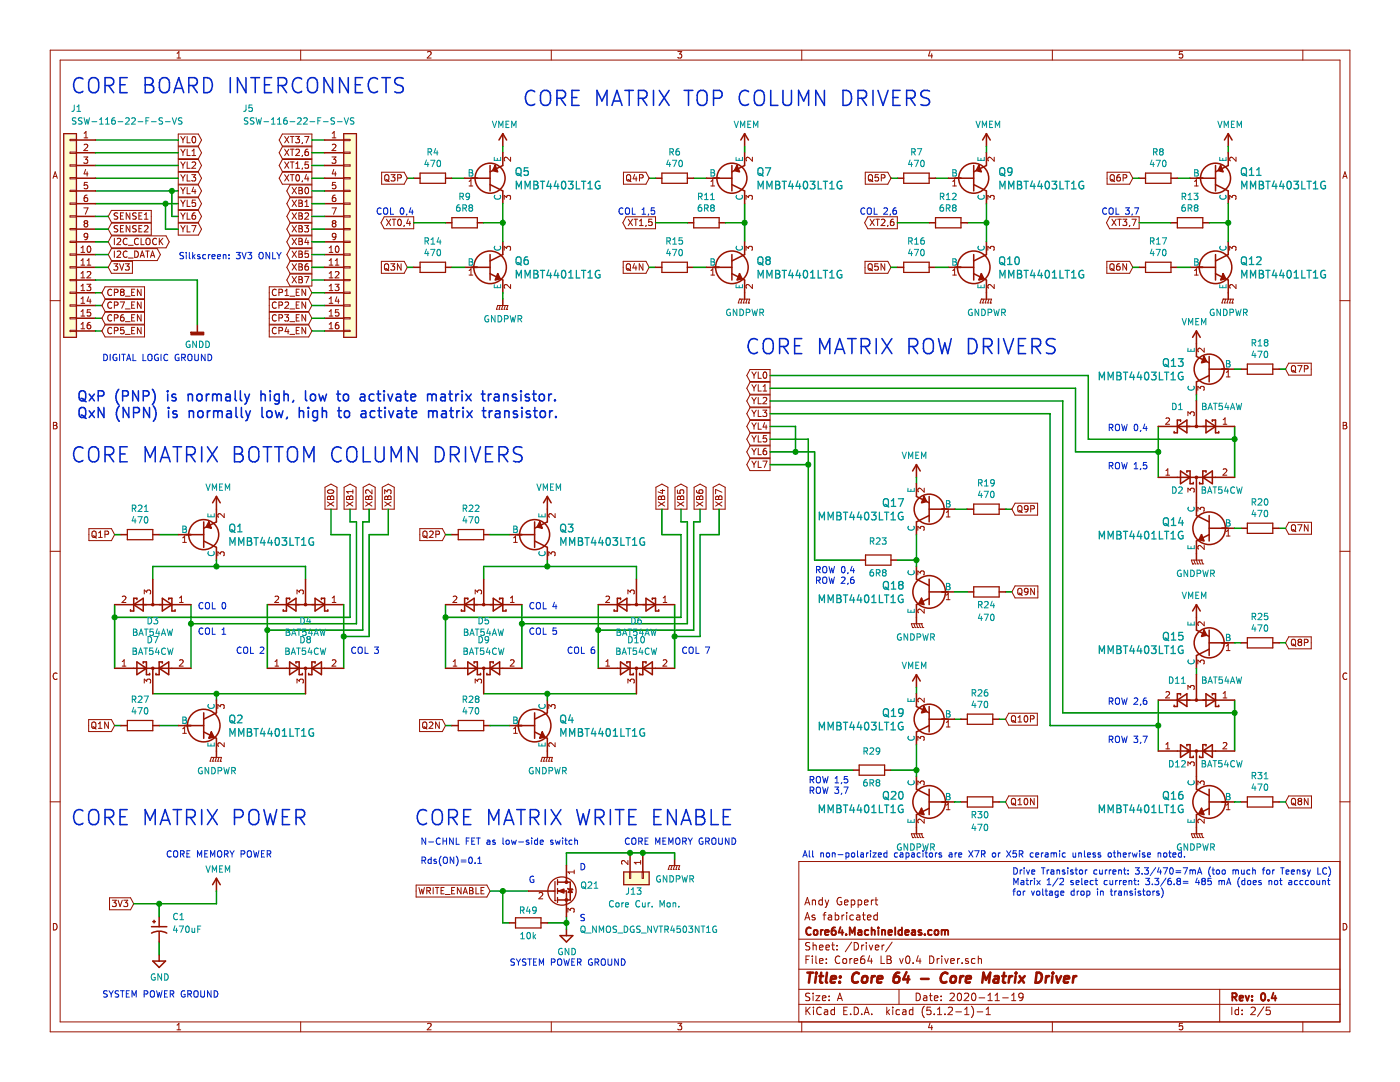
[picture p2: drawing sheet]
<svg xmlns="http://www.w3.org/2000/svg" width="279mm" height="216mm" viewBox="0 0 279 216" stroke-linecap="round" stroke-linejoin="round" font-family="sans-serif">
<g fill="none" stroke="#009300" stroke-width=".3">
<path d="M19.1 35.6h16.5M19.1 27.9h16.5M19.1 30.5h16.5M19.1 33h16.5M19.1 38.1h16.5M34.3 38.1v5.1h1.3M62.2 35.6h2.6M62.2 27.9h2.6M62.2 30.5h2.6M62.2 33h2.6M62.2 38.1h2.6M81.3 35.6h1.3"/>
<path d="M90.2 35.6h2.5M100.3 29.2v1.3M129.6 35.6h1.2M138.4 35.6h2.6M148.6 29.2v1.3M177.8 35.6h1.3M186.7 35.6h2.5M196.9 29.2v1.3M226.1 35.6h1.2M235 35.6h2.5M245.1 29.2v1.3M19.1 53.3h2.5"/>
<path d="M19.1 43.2h2.5M19.1 45.7h2.5M19.1 40.6h16.5M19.1 55.9h20.3v8.9M19.1 50.8h2.5M19.1 48.3h2.5M19.1 58.4h1.2M33 40.6v5.1h2.6M62.2 53.3h2.6M62.2 43.2h2.6M62.2 45.7h2.6M62.2 40.6h2.6"/>
<path d="M62.2 55.9h2.6M62.2 50.8h2.6M62.2 48.3h2.6M62.2 58.4h2.6M81.3 53.3h1.3M82.6 44.4h6.3M90.2 53.3h2.5M96.5 44.4h3.8M100.3 40.6v7.7M100.3 58.4v1.3M129.6 53.3h1.2M130.8 44.4h6.4"/>
<path d="M138.4 53.3h2.6M144.8 44.4h3.8M148.6 40.6v7.7M177.8 53.3h1.3M179.1 44.4h6.3M186.7 53.3h2.5M193.1 44.4h3.8M196.9 40.6v7.7M226.1 53.3h1.2M227.3 44.4h6.4M235 53.3h2.5M241.3 44.4h3.8"/>
<path d="M245.1 40.6v7.7M19.1 61h1.2M19.1 66h1.2M19.1 63.5h1.2M62.2 61h2.6M62.2 66h2.6M62.2 63.5h2.6M153.7 77.5h60.9v12.7h16.6M153.7 74.9h63.5v12.7h29.2M238.8 78.7v1.3M246.4 73.7h1.3M255.3 73.7h1.3"/>
<path d="M153.7 82.5h55.9v62.3h21.6M153.7 90.2h8.9v21.6h8.9M153.7 85.1h5.1v5.1M153.7 87.6h7.6v66.1h8.9M153.7 80h58.4v62.2h34.3M153.7 92.7h7.6M182.9 95.2v1.3M231.2 85.1v10.1M246.4 85.1v10.1M22.9 106.7h1.2M30.5 115.6v-2.6h30.5v2.6M31.8 106.7h3.8"/>
<path d="M43.2 111.8v1.2M66.1 101.6v5.1h3.8v16.5h-47M69.9 101.6v2.5h1.2v20.4h-33M73.7 101.6v2.5h-1.3v21.6h-19M77.5 101.6v5.1h-3.8v20.3h-5.1M88.9 106.7h1.3M96.5 115.6v-2.6h30.5v2.6M97.8 106.7h3.8M109.2 111.8v1.2M132.1 101.6v5.1h3.8v16.5h-47M135.9 101.6v2.5h1.3v20.4h-33M139.7 101.6v2.5h-1.3v21.6h-19"/>
<path d="M143.5 101.6v5.1h-3.8v20.3h-5.1M179.1 111.8h3.8M182.9 106.7v6.3M190.5 101.6h2.6M190.5 118.1h2.6M200.7 101.6h1.2M200.7 118.1h1.2M246.4 105.4h1.3M255.3 105.4h1.3M22.9 120.6v12.7M30.5 138.4h30.5M38.1 120.6v12.7"/>
<path d="M43.2 138.4v1.3M53.4 120.6v12.7M68.6 120.6v12.7M88.9 120.6v12.7M96.5 138.4h30.5M104.2 120.6v12.7M109.2 138.4v1.3M119.4 120.6v12.7M134.6 120.6v12.7M182.9 137.2v1.2M231.2 139.7v10.2M238.8 133.3v1.3"/>
<path d="M246.4 139.7v10.2M246.4 128.3h1.3M255.3 128.3h1.3M22.9 144.8h1.2M31.8 144.8h3.8M88.9 144.8h1.3M97.8 144.8h3.8M177.8 153.7h5.1M182.9 148.6v6.3M190.5 143.5h1.3M199.4 143.5h1.3M43.2 177.8v2.5h-16.5"/>
<path d="M97.8 177.8h7.6M100.3 177.8v6.3h1.3M134.6 171.4v-1.2h-21.6v2.5M190.5 160h1.3M199.4 160h1.3M246.4 160h1.3M255.3 160h1.3M31.8 180.3v2.6M31.8 188v2.5M109.2 184.1h3.8M113 182.9v2.5"/>
</g>
<g fill="none" stroke="#981200" stroke-width=".2">
<path d="M10 10h259.4v195.9h-259.4zM12 12h255.4v191.9h-255.4zM35.3 11.6h.8M35.3 10.6l.4-.3v1.3M60 10v2M85.3 10.4l.5-.1 .2 .3-.7 1h.7M110 10v2M135.3 10.3h.8l-.5 .5 .4 .1v.6l-.2 .1-.5-.1M160 10v2M185.6 10.2l-.3 1h.8M185.9 10.7v.9M210 10v2"/>
<path d="M236 10.3h-.6l-.1 .6 .2-.1h.5v.7l-.2 .1-.5-.1M260 10v2M10.6 35.6l.4-1.3 .4 1.3M10.7 35.2h.6M14 35.4h1.3v.3h-1.3zM14 38h1.3v.2h-1.3zM14 32.9h1.3v.2h-1.3zM14 30.4h1.3v.2h-1.3zM14 27.8h1.3v.3h-1.3zM16.7 31.3h.8l-.4 .5 .3 .1 .1 .5-.2 .2-.6-.1M16.8 27.5h.7M16.8 28.9l.5-.1 .2 .3-.8 .9h.8"/>
<path d="M16.8 26.6l.4-.4v1.3M17.1 33.8l-.3 .9h.8M17.4 38.9h-.2a.79 .79 0 0 0-.2 1.3h.4l.1-.5-.2-.3h-.3l-.2 .3M17.4 34.3v.8M17.4 36.4h-.5l-.1 .6 .5-.1 .2 .2v.3l-.2 .3-.5-.2M35.6 34.4h4l.6 1.2-.6 1.2h-4zM35.6 39.4h4l.6 1.2-.6 1.2h-4zM35.6 36.9h4l.6 1.2-.6 1.2h-4zM35.6 31.8h4l.6 1.2-.6 1.2h-4zM35.6 29.3h4l.6 1.2-.6 1.2h-4zM35.6 26.7h4l.6 1.2-.6 1.2h-4zM36.1 29.8l.4 .6"/>
<path d="M36.1 27.2l.4 .7M36.1 32.3l.4 .7M36.1 34.8l.4 .7M36.1 39.9l.4 .7M36.1 37.4l.4 .6M36.5 27.9v.6M36.5 30.4v.6M36.5 33v.6M36.5 35.5v.6M36.5 38v.7M36.9 29.8l-.4 .6M36.9 27.2l-.4 .7"/>
<path d="M36.9 32.3l-.4 .7M36.9 34.8l-.4 .7M36.9 39.9l-.4 .7M36.9 37.4l-.4 .6M37.4 34.8v1.3h.6M37.4 39.9v1.3h.6M37.4 37.4v1.3h.6M37.4 32.3v1.3h.6M37.4 29.8v1.2h.6M37.4 27.2v1.3h.6M38.3 34.8h.8l-.5 .5 .4 .2v.5l-.2 .1-.5-.1M38.3 32.4l.5-.1 .3 .4-.8 .9h.8"/>
<path d="M38.3 31h.8M38.3 30.1l.4-.3v1.2M38.4 27.4l.2-.2a.67 .67 0 0 1 .5 .7 .67 .67 0 0 1-.5 .6l-.3-.5zM38.6 37.3l-.3 .9h.8M38.9 37.8v.9M39 39.9h-.6l-.1 .6 .2-.1 .5 .1v.6l-.2 .1-.5-.1M56.4 34.4h5.8v2.4h-5.8l-.7-1.2zM56.4 26.7h5.8v2.4h-5.8l-.7-1.2zM56.4 29.3h5.8v2.4h-5.8l-.7-1.2zM56.4 31.8h5.8v2.4h-5.8l-.7-1.2zM56.8 34.8l.8 1.3M56.8 32.3l.8 1.3"/>
<path d="M56.8 29.8l.8 1.2M56.8 27.2l.8 1.3M57.6 34.8l-.8 1.3M57.6 32.3l-.8 1.3M57.6 29.8l-.8 1.2M57.6 27.2l-.8 1.3M57.9 36.9h4.3v2.4h-4.3l-.7-1.2zM57.9 39.4h4.3v2.4h-4.3l-.7-1.2zM58 34.8h.7M58 32.3h.7M58 29.8h.7M58 27.2h.7"/>
<path d="M58.3 39.9l.9 1.3M58.3 37.4l.9 1.3M58.3 27.2v1.3M58.3 29.8v1.2M58.3 32.3v1.3M58.3 34.8v1.3M59 27.2h.8l-.5 .5 .4 .1 .1 .5-.3 .2-.5-.1M59 29.9l.5-.1 .3 .3-.8 .9h.8M59 33.6h.8M59 32.7l.4-.4v1.3M59.2 35l.1-.2a.67 .67 0 0 1 .5 .7 .67 .67 0 0 1-.5 .6l-.3-.5zM59.2 39.9l-.9 1.3"/>
<path d="M59.2 37.4l-.9 1.3M59.7 37.4l.6 .1v.4l-.2 .1 .3 .2-.1 .4-.6 .1zM59.7 39.9l.6 .2v.3l-.2 .1 .3 .3-.1 .3-.6 .1zM59.7 38h.4M60.4 28.4l-.1 .3M60.4 31l-.1 .2M60.4 33.5l-.1 .3M60.4 36.1l-.1 .2M60.8 27.2h.8l-.5 1.3M61 37.5l.2-.1a.67 .67 0 0 1 .4 .6 .67 .67 0 0 1-.4 .7l-.4-.5zM61.2 34.8l-.4 .9h.8M61.5 29.8h-.3a.79 .79 0 0 0-.1 1.2l.4-.1v-.5l-.4-.1-.3 .2"/>
<path d="M61.5 35.3v.8M61.5 32.3h-.6l-.1 .6 .3-.1 .4 .1v.6l-.2 .1-.5-.1M66.3 31.3h.7l-.4 .5 .4 .1v.5l-.2 .2-.5-.1M66.3 26.6l.4-.4v1.3M66.3 28.9l.5-.1 .2 .3-.7 .9h.7M66.3 27.5h.7M66.6 33.8l-.3 .9h.8M66.9 38.9h-.2a.79 .79 0 0 0-.1 1.3h.3l.1-.5-.2-.3h-.2l-.3 .3M66.9 34.3v.8M67 36.4h-.6l-.1 .6 .5-.1 .2 .2v.3l-.2 .3-.5-.2M68.6 35.4h1.3v.3h-1.3zM68.6 27.8h1.3v.3h-1.3z"/>
<path d="M68.6 30.4h1.3v.2h-1.3zM68.6 32.9h1.3v.2h-1.3zM68.6 38h1.3v.2h-1.3zM76.2 34.4h4.5l.6 1.2-.6 1.2h-4.5zM76.8 35l.3-.2a.44 .44 0 0 1 .5 .5v.6l-.5 .2-.3-.2zM77 35.8l.7 .4M78 34.8h.8l-.4 .5 .4 .2v.5l-.2 .1-.6-.1M79.4 35.5l.6-.1v-.4l-.6-.2v1.3M93.6 37.1h.7M93.6 36.2l.4-.4v1.3M100.6 39.8v-.8l.5 .4 .1-.3 .5-.1 .2 .2-.1 .6M101.9 31.4v.8l-.9-.8-.4 .2 .2 .5"/>
<path d="M124.4 34.4h4.5l.7 1.2-.7 1.2h-4.5zM125.1 35l.2-.2a.44 .44 0 0 1 .6 .5l-.1 .6-.5 .2-.2-.2zM125.3 35.8l.6 .4M126.7 34.8l-.3 .9h.7M127 35.3v.8M127.6 35.5l.7-.1v-.4l-.7-.2v1.3M141.9 37.1h.7M141.9 36.2l.4-.4v1.3M148.9 39.8v-.8l.5 .4 .1-.3 .4-.1 .3 .2-.2 .6M150.2 31.4v.8l-1-.8-.3 .2 .1 .5M172.7 34.4h4.5l.6 1.2-.6 1.2h-4.5zM173.3 35l.3-.2a.44 .44 0 0 1 .5 .5v.6l-.5 .2-.3-.2z"/>
<path d="M173.5 35.8l.7 .4M175.3 34.8h-.6l-.1 .7 .2-.2 .5 .2v.5l-.2 .1-.5-.1M175.9 35.5l.7-.1v-.4l-.7-.2v1.3M190.1 37.1h.8M190.1 36.2l.4-.4v1.3M197.1 39.8v-.8l.5 .4 .2-.3 .4-.1 .2 .2-.1 .6M198.4 31.4v.8l-.9-.8-.4 .2 .2 .5M220.9 34.4h4.5l.7 1.2-.7 1.2h-4.5zM221.6 35l.3-.2a.44 .44 0 0 1 .5 .5l-.1 .6-.4 .2-.3-.2zM221.8 35.8l.7 .4M223.5 34.8h-.2a.79 .79 0 0 0-.2 1.3l.5-.1v-.5l-.5-.2-.2 .3M224.1 35.5l.7-.1v-.4l-.7-.2v1.3"/>
<path d="M238.4 37.1h.7M238.4 36.2l.4-.4v1.3M245.4 39.8v-.8l.5 .4 .1-.3 .4-.1 .3 .2-.2 .6M246.7 31.4v.8l-.9-.8-.4 .2 .1 .5M268 35.6l.4-1.3 .4 1.3M268.1 35.2h.6M10 60h2M14 53.2h1.3v.3h-1.3zM14 45.6h1.3v.2h-1.3zM14 43.1h1.3v.2h-1.3zM14 48.1h1.3v.3h-1.3zM14 50.7h1.3v.2h-1.3z"/>
<path d="M14 58.3h1.3v.2h-1.3zM14 55.8h1.3v.2h-1.3zM14 40.5h1.3v.3h-1.3zM16.2 50.4h.7M16.2 52.9h.7M16.2 55.4h.7M16.2 58h.7M16.2 49.5l.3-.4v1.3M16.2 52l.3-.4v1.3M16.2 54.5l.3-.3v1.2M16.2 57.1l.3-.4v1.3M16.2 59.6l.3-.3v1.2"/>
<path d="M16.7 41.5h.9l-.6 1.2M17 44.6h.3M17 44.6l-.2-.3 .2-.3h.3l.2 .3-.2 .3M17 44.6l-.2 .2v.3l.2 .2 .4-.1 .1-.1v-.3l-.2-.2M17.3 56.7h.8l-.4 .5 .3 .1 .1 .5-.2 .2-.6-.1M17.4 52l.3-.4v1.3M17.4 52.9h.7M17.4 54.3l.5-.1 .2 .3-.8 .9h.8M17.5 49.2l.2-.1a.67 .67 0 0 1 .4 .6 .67 .67 0 0 1-.4 .7l-.3-.5zM17.5 47.1l-.2 .2h-.4l-.1-.2 .1-.4 .4-.1 .2 .2-.2 .9-.4 .1M17.7 59.2l-.3 .9h.8M18 59.7v.8"/>
<path d="M21 57.2h7.8v2.4h-7.8l-.7-1.2zM21 59.8h7.8v2.4h-7.8l-.7-1.2zM22.2 52.1h4.2v2.4h-4.2l-.6-1.2zM22.2 44.5h8v2.4h-8l-.6-1.2zM22.2 42h8v2.4h-8l-.6-1.2zM22.2 47.1h10.9l.7 1.2-.7 1.2h-10.9l-.6-1.2zM22.2 49.6h9.2l.6 1.2-.6 1.2h-9.2l-.6-1.2zM22.3 57.8a.56 .56 0 0 0-.8 .5 .56 .56 0 0 0 .8 .6M22.7 52.6h.8l-.4 .5 .3 .1 .1 .5-.2 .2-.6-.1M22.8 47.5v1.3M22.8 50.1v1.3M22.8 58.4l.7-.1v-.5l-.7-.1v1.3"/>
<path d="M23.4 47.7l.5-.2 .2 .4-.8 .9h.8M23.4 50.2l.5-.1 .2 .3-.8 1h.8M23.5 42.5h-.5l-.2 .1v.4l.6 .2 .1 .3-.2 .2h-.5M23.5 45.1l-.5-.1-.2 .1v.4l.6 .2 .1 .4-.2 .2-.5-.1M23.9 52.6l.4 1.3 .4-1.3M24 45.6h.5M24 43.1h.5M24.3 58.3l-.3-.3 .3-.3h.2l.3 .3-.3 .3M24.3 58.3l-.3 .2 .1 .4 .2 .1 .4-.1 .1-.1v-.3l-.3-.2M24.3 58.3h.2M24.7 42.5h-.7v1.2h.7M24.7 45h-.7v1.3h.7"/>
<path d="M25 52.6h.8l-.4 .5 .3 .1v.6l-.1 .1-.6-.1M25 59.1h1M25.4 47.7a.56 .56 0 0 0-.8 .5 .56 .56 0 0 0 .8 .5M25.4 50.2a.56 .56 0 0 0-.8 .5 .56 .56 0 0 0 .8 .5M25.6 48.9h1M25.6 51.5h1M25.9 42.5v1.2l-.7-1.2v1.2M25.9 45v1.3l-.7-1.3v1.3M26.3 58.3h.4M26.9 50.1a.64 .64 0 0 1 .7 .6 .64 .64 0 0 1-.7 .7zM26.9 57.7h-.6v1.3h.6M27.2 42.5h-.5l-.2 .1v.2l.1 .2 .5 .2 .1 .3-.3 .2h-.4"/>
<path d="M27.2 45.1l-.5-.1-.2 .1v.3l.1 .2 .5 .1 .1 .4-.3 .2-.4-.1M27.6 47.7a.56 .56 0 0 0-.7 .1 .56 .56 0 0 0 0 .7l.3 .3 .4-.1M27.7 45.6h.5M27.7 43.1h.5M28 51.4l.4-1.3 .4 1.3M28.1 51h.6M28.2 47.5v1.3h.6M28.2 57.7v1.3l-.8-1.3v1.3M28.3 42.5h-.6v1.2h.6M28.3 45h-.6v1.3h.6M28.8 43.7h.8M28.8 45.1l.5-.1 .3 .4-.8 .9h.8"/>
<path d="M28.8 42.8l.4-.3v1.2M29.1 50.1h.7M29.2 47.7l.2-.2a.44 .44 0 0 1 .6 .5l-.1 .6-.5 .2-.2-.2zM29.4 50.1v1.3M30 51.4l.4-1.3 .5 1.3M30.2 51h.5M31.2 47.7a.56 .56 0 0 0-.8 .5 .56 .56 0 0 0 .8 .5M31.8 47.5v1.3M32 48.1l.5 .7M32.5 47.5l-.7 .8M35.6 44.5h4l.6 1.2-.6 1.2h-4zM35.6 42h4l.6 1.2-.6 1.2h-4z"/>
<path d="M36.1 45l.4 .7M36.1 42.5l.4 .6M36.5 40.6v.6M36.5 43.1v.6M36.5 45.7v.6M36.9 45l-.4 .7M36.9 42.5l-.4 .6M37.4 42.5v1.2h.6M37.4 45v1.3h.6M38.3 45h.8l-.5 1.3M38.9 42.5h-.2a.79 .79 0 0 0-.1 1.2l.4-.1v-.5l-.4-.1-.3 .2M53.7 57.2h7.9l.6 1.2-.6 1.2h-7.9z"/>
<path d="M53.7 59.8h7.9l.6 1.2-.6 1.2h-7.9zM55.1 57.8a.56 .56 0 0 0-.7 .1 .56 .56 0 0 0 0 .8l.4 .3 .3-.1M55.7 58.4l.6-.1 .1-.2-.1-.3-.6-.1v1.3M56.9 59h.7M56.9 58.1l.3-.4v1.3M57.8 59.1h1M57.9 52.1h4.3v2.4h-4.3l-.7-1.2zM57.9 42h4.3v2.4h-4.3l-.7-1.2zM57.9 44.5h4.3v2.4h-4.3l-.7-1.2zM57.9 47.1h4.3v2.4h-4.3l-.7-1.2zM57.9 49.6h4.3v2.4h-4.3l-.7-1.2zM57.9 54.7h4.3v2.4h-4.3l-.7-1.2z"/>
<path d="M58.3 45l.9 1.3M58.3 42.5l.9 1.2M58.3 47.5l.9 1.3M58.3 50.1l.9 1.3M58.3 52.6l.9 1.3M58.3 55.2l.9 1.2M59.1 58.3h.4M59.2 45l-.9 1.3M59.2 42.5l-.9 1.2M59.2 47.5l-.9 1.3M59.2 50.1l-.9 1.3M59.2 52.6l-.9 1.3"/>
<path d="M59.2 55.2l-.9 1.2M59.7 42.5l.6 .1v.4l-.2 .1 .3 .2-.1 .4h-.6zM59.7 45l.6 .1v.4l-.2 .1 .3 .2-.1 .4-.6 .1zM59.7 52.6l.6 .2v.3l-.2 .1 .3 .3-.1 .3-.6 .1zM59.7 47.5l.6 .2v.3l-.2 .2 .3 .2-.1 .4h-.6zM59.7 50.1l.6 .1v.4l-.2 .1 .3 .2-.1 .4-.6 .1zM59.7 55.2l.6 .1v.4l-.2 .1 .3 .2-.1 .4h-.6zM59.7 45.6h.4M59.7 43.1h.4M59.7 40.5h.4M59.7 48.2h.4M59.7 50.7h.4"/>
<path d="M59.7 53.2h.4M59.7 55.8h.4M59.7 57.7h-.6v1.3h.6M60.8 45h.8l-.4 .5 .3 .1v.6l-.2 .1-.5-.1M60.8 55.2h.8l-.5 1.2M60.8 42.6l.5-.1 .3 .3-.8 .9h.8M60.8 41.2h.8M60.8 40.3l.4-.4v1.3M61 57.7v1.3l-.7-1.3v1.3M61.2 47.5l-.4 .9h.8M61.5 52.6h-.3a.79 .79 0 0 0-.1 1.3l.4-.1v-.6l-.4-.1-.3 .3M61.5 48v.8"/>
<path d="M61.5 50.1h-.6l-.1 .6 .3-.1 .4 .1v.5l-.2 .2-.5-.2M65.7 50.4h.7M65.7 49.5l.4-.4v1.3M65.7 52l.4-.4v1.3M65.7 54.5l.4-.3v1.2M65.7 57.1l.4-.4v1.3M65.7 59.6l.4-.3v1.2M65.7 52.9h.7M65.7 55.4h.7M65.7 58h.7M66.3 41.5h.8l-.5 1.2M66.6 44.6h.2"/>
<path d="M66.6 44.6l-.3-.3 .3-.3h.2l.2 .3-.2 .3M66.6 44.6l-.3 .2v.3l.3 .2 .3-.1 .1-.1v-.3l-.2-.2M66.9 56.7h.8l-.5 .5 .4 .1 .1 .5-.3 .2-.5-.1M66.9 52l.4-.4v1.3M66.9 54.3l.5-.1 .3 .3-.8 .9h.8M66.9 52.9h.8M67 47.1l-.2 .2h-.4l-.1-.2 .1-.4 .4-.1 .2 .2-.1 .9-.5 .1M67 49.2l.2-.1a.67 .67 0 0 1 .5 .6 .67 .67 0 0 1-.5 .7l-.3-.5zM67.2 59.2l-.3 .9h.8M67.5 59.7v.8M68.6 53.2h1.3v.3h-1.3zM68.6 45.6h1.3v.2h-1.3z"/>
<path d="M68.6 43.1h1.3v.2h-1.3zM68.6 48.1h1.3v.3h-1.3zM68.6 50.7h1.3v.2h-1.3zM68.6 40.5h1.3v.3h-1.3zM68.6 55.8h1.3v.2h-1.3zM68.6 58.3h1.3v.2h-1.3zM76.1 52.1h4.6l.6 1.2-.6 1.2h-4.6zM76.7 43.3h5.9v2.3h-5.9l-.7-1.2zM76.8 52.8l.2-.2a.44 .44 0 0 1 .6 .5l-.1 .6-.5 .2-.2-.2zM77 53.6l.6 .4M77.1 43.7l.9 1.3M78 43.7l-.9 1.3"/>
<path d="M78 52.6h.8l-.5 .5 .4 .1 .1 .5-.3 .2-.5-.1M78.3 43.7h.7M78.6 43.7v1.3M79.5 43.9l.2-.2a.67 .67 0 0 1 .4 .7 .67 .67 0 0 1-.4 .6l-.3-.5zM80 52.6v1.3l-.7-1.3v1.3M80.7 45l-.1 .2M81.5 43.7l-.3 .9h.8M81.8 44.2v.8M93.6 54l.4-.4v1.3M93.6 54.9h.7M100.6 49.9v-.8l.5 .5 .1-.4 .5-.1 .2 .3-.1 .5M101.9 56.8v.8l-.9-.8-.4 .2 .2 .5"/>
<path d="M124.4 52.1h4.5l.7 1.2-.7 1.2h-4.5zM124.9 43.3h5.9v2.3h-5.9l-.6-1.2zM125 52.8l.3-.2a.44 .44 0 0 1 .5 .5v.6l-.5 .2-.3-.2zM125.2 53.6l.7 .4M125.4 43.7l.8 1.3M126.2 43.7l-.8 1.3M126.5 43.7h.8M126.6 52.6l-.3 .9h.8M126.9 43.7v1.3M126.9 53.1v.8M127.6 45h.8M127.6 44.1l.4-.4v1.3"/>
<path d="M128.3 52.6v1.3l-.7-1.3v1.3M128.9 45l-.1 .2M130.1 43.7h-.6l-.1 .6 .2-.1 .5 .1v.6l-.2 .1-.5-.1M141.9 54.9h.7M141.9 54l.4-.4v1.3M147.6 59.7h.1M147.6 59.7l-.3 .8M147.6 59.7h2l-.2 .8M148.1 59.7l-.3 .8M148.6 59.7l-.2 .8M148.9 49.9v-.8l.5 .5 .1-.4 .4-.1 .3 .3-.2 .5M149.1 59.7l-.2 .8"/>
<path d="M150.2 56.8v.8l-1-.8-.3 .2 .1 .5M172.6 52.1h4.6l.6 1.2-.6 1.2h-4.6zM173.2 43.3h5.9v2.3h-5.9l-.6-1.2zM173.3 52.8l.2-.2a.44 .44 0 0 1 .6 .5l-.1 .6-.5 .2-.2-.2zM173.5 53.6l.6 .4M173.6 43.7l.9 1.3M174.5 43.7l-.9 1.3M174.8 43.7h.7M175.1 43.7v1.3M175.2 52.6h-.6v.6l.4-.1 .3 .3v.3l-.3 .2-.4-.1M175.9 43.9l.5-.2 .2 .4-.8 .9h.8M176.6 52.6v1.3l-.8-1.3v1.3"/>
<path d="M177.2 45l-.1 .2M178.3 43.7h-.2a.79 .79 0 0 0-.2 1.3l.5-.1v-.6l-.5-.1-.2 .3M190.1 54.9h.8M190.1 54l.4-.4v1.3M195.8 59.7h.1M195.8 59.7h2.1l-.3 .8M195.8 59.7l-.2 .8M196.4 59.7l-.3 .8M196.9 59.7l-.3 .8M197.1 49.9v-.8l.5 .5 .2-.4 .4-.1 .2 .3-.1 .5M197.4 59.7l-.3 .8M198.4 56.8v.8l-.9-.8-.4 .2 .2 .5"/>
<path d="M220.9 52.1h4.5l.7 1.2-.7 1.2h-4.5zM221.5 43.3h5.8v2.3h-5.8l-.7-1.2zM221.6 52.8l.2-.2a.44 .44 0 0 1 .5 .5v.6l-.5 .2-.2-.2zM221.7 53.6l.7 .4M221.9 43.7l.8 1.3M222.7 43.7l-.8 1.3M223.1 43.7h.7M223.4 43.7v1.3M223.4 52.6l-.4 .2-.2 .4 .1 .6h.5l.2-.1-.2-.5-.3-.1-.3 .3M224.1 43.7h.8l-.5 .5 .4 .1 .1 .5-.3 .2-.5-.1M224.8 52.6v1.3l-.7-1.3v1.3M225.5 45l-.1 .2"/>
<path d="M225.9 43.7h.8l-.5 1.3M238.4 54.9h.7M238.4 54l.4-.4v1.3M244.1 59.7h.1M244.1 59.7h2l-.2 .8M244.1 59.7l-.2 .8M244.6 59.7l-.2 .8M245.1 59.7l-.2 .8M245.4 49.9v-.8l.5 .5 .1-.4 .4-.1 .3 .3-.2 .5M245.6 59.7l-.2 .8M246.7 56.8v.8l-.9-.8-.4 .2 .1 .5M267.4 60h2"/>
<path d="M14 65.9h1.3v.3h-1.3zM14 63.4h1.3v.2h-1.3zM14 60.8h1.3v.3h-1.3zM16.2 60.5h.7M16.2 63.1h.7M16.2 65.6h.7M16.2 62.2l.3-.4v1.3M16.2 64.7l.3-.4v1.3M18 64.3l-.4 .2-.2 .4v.6l.6 .1 .1-.2-.1-.5-.4-.1-.2 .3M18 61.8h-.6v.6l.5-.1 .2 .2v.3l-.2 .3-.5-.2M21 62.3h7.8v2.4h-7.8l-.7-1.2zM21 64.8h7.8v2.4h-7.8l-.7-1.2z"/>
<path d="M22.3 60.4a.56 .56 0 0 0-.8 .5 .56 .56 0 0 0 .8 .5M22.3 62.9a.56 .56 0 0 0-.8 .5 .56 .56 0 0 0 .8 .5M22.3 65.5a.56 .56 0 0 0-.8 .5 .56 .56 0 0 0 .8 .5M22.8 60.9l.7-.1v-.4l-.7-.2v1.3M22.8 63.4l.7-.1v-.4l-.7-.1v1.3M22.8 66l.7-.1v-.4l-.7-.2v1.3M24 60.2h.8l-.5 1.3M24.7 62.8l-.5 .1-.2 .4 .1 .6 .6 .1 .1-.2-.1-.5h-.4l-.3 .2M24.7 65.3h-.6l-.1 .6 .5-.1 .3 .3v.3l-.3 .2-.5-.1M25 61.6h1M25 64.2h1M25 66.7h1"/>
<path d="M26.3 60.9h.4M26.3 63.4h.4M26.3 65.9h.4M26.9 60.2h-.6v1.3h.6M26.9 62.8h-.6v1.3h.6M26.9 65.3h-.6v1.3h.6M28.2 60.2v1.3l-.8-1.3v1.3M28.2 62.8v1.3l-.8-1.3v1.3M28.2 65.3v1.3l-.8-1.3v1.3M53.7 62.3h7.9l.6 1.2-.6 1.2h-7.9zM53.7 64.8h7.9l.6 1.2-.6 1.2h-7.9zM55.1 60.4a.56 .56 0 0 0-.7 .1 .56 .56 0 0 0 0 .7l.4 .3 .3-.1"/>
<path d="M55.1 62.9a.56 .56 0 0 0-.7 .1 .56 .56 0 0 0 0 .8l.4 .3 .3-.2M55.1 65.5a.56 .56 0 0 0-.7 0 .56 .56 0 0 0 0 .8l.4 .3 .3-.1M55.7 60.9h.6l.1-.2-.1-.3-.6-.2v1.3M55.7 63.4h.6l.1-.2-.1-.3-.6-.1v1.3M55.7 66l.6-.1 .1-.1-.1-.3-.6-.2v1.3M56.8 62.8h.8l-.4 .5 .3 .1v.6l-.5 .1-.2-.2M56.9 60.4l.5-.2 .2 .4-.8 .9h.8M57.2 65.3l-.3 .9h.8M57.5 65.8v.8M57.8 61.6h1M57.8 64.2h1M57.8 66.7h1"/>
<path d="M59.1 60.9h.4M59.1 63.4h.4M59.1 65.9h.4M59.7 60.2h-.6v1.3h.6M59.7 62.8h-.6v1.3h.6M59.7 65.3h-.6v1.3h.6M61 60.2v1.3l-.7-1.3v1.3M61 62.8v1.3l-.7-1.3v1.3M61 65.3v1.3l-.7-1.3v1.3M65.7 62.2l.4-.4v1.3M65.7 64.7l.4-.4v1.3M65.7 60.5h.7"/>
<path d="M65.7 63.1h.7M65.7 65.6h.7M67.5 64.3l-.4 .2-.2 .4 .1 .6 .5 .1 .2-.2-.2-.5-.3-.1-.3 .3M67.6 61.8h-.6l-.1 .6 .5-.1 .3 .2v.3l-.3 .3-.5-.2M68.6 60.8h1.3v.3h-1.3zM68.6 63.4h1.3v.2h-1.3zM68.6 65.9h1.3v.3h-1.3zM99.1 61.7h.1M99.3 61h.1M99.3 61l-.2 .7M99.3 61h2.1l-.3 .7M99.6 61.7h.1"/>
<path d="M99.8 61l-.2 .7M100.1 61.7h.1M100.3 61l-.2 .7M100.6 61.7h.1M100.9 61l-.3 .7M101.1 61.7h.1M147.3 60.5h.1M147.8 60.5h.1M148.4 60.5h.1M148.9 60.5h.1M149.4 60.5h.1M149.7 73.7h4v2.4h-4l-.7-1.2z"/>
<path d="M149.7 76.3h4v2.4h-4l-.7-1.2zM149.7 78.8h4v2.4h-4l-.7-1.2zM150.1 79.3l.4 .7M150.1 74.2l.4 .7M150.1 76.8l.4 .6M150.5 74.9v.6M150.5 77.4v.6M150.5 80v.6M150.9 79.3l-.4 .7M150.9 74.2l-.4 .7M150.9 76.8l-.4 .6M151.3 74.2v1.3h.6"/>
<path d="M151.3 76.8v1.2h.6M151.3 79.3v1.3h.6M152.3 79.4l.5-.1 .2 .4-.8 .9h.8M152.3 78h.7M152.3 77.1l.4-.3v1.2M152.4 74.3l.2-.1a.67 .67 0 0 1 .4 .7 .67 .67 0 0 1-.4 .6l-.3-.5zM195.6 60.5h.1M196.1 60.5h.1M196.6 60.5h.1M197.1 60.5h.1M197.6 60.5h.1M239.1 77.9v-.8l.4 .4 .2-.3 .4-.1 .2 .2-.1 .6"/>
<path d="M240.3 69.5v.8l-.9-.8-.3 .2 .1 .5M243.9 60.5h.1M244.4 60.5h.1M244.7 75.2h.8M244.7 74.3l.4-.4v1.3M244.9 60.5h.1M245.4 60.5h.1M245.9 60.5h.1M257.2 72.5h4.5v2.4h-4.5l-.6-1.2zM257.8 73.1l.2-.2a.44 .44 0 0 1 .6 .5l-.1 .6-.5 .2-.2-.2zM258 73.9l.6 .4M259 72.9h.8l-.5 1.3"/>
<path d="M260.3 73.6l.7-.1v-.4l-.7-.2v1.3M10.7 84.3h.4l.2 .2-.2 .4 .3 .2-.2 .5h-.5zM10.7 84.9h.4M64.9 97.2l1.2-.6 1.1 .6v4.4h-2.3zM65.4 97.9a.75 .75 0 0 1 1.2 .2 .73 .73 0 0 1-1.3-.1zM65.5 99.1l.2-.1 .3 .2 .2-.3h.2l.2 .3v.5h-1.3zM66 99.2v.5M68.7 97.2l1.2-.6 1.2 .6v4.4h-2.4zM69.3 99.1l.2-.1 .3 .2 .2-.3h.2l.2 .3v.5h-1.2zM69.8 99.2v.5M70.4 97.7v.8M70.4 98.1h-1.2l.3 .4"/>
<path d="M72.5 97.2l1.2-.6 1.2 .6v4.4h-2.4zM73.1 99.1l.2-.1 .3 .2 .2-.3h.2l.2 .3v.5h-1.2zM73.6 99.2v.5M74.2 97.7v.8l-.9-.8-.3 .3 .1 .5M76.3 97.2l1.2-.6 1.2 .6v4.4h-2.4zM76.8 98.5v-.8l.5 .4 .1-.3h.5l.1 .2-.1 .5M76.9 99.1l.2-.1 .3 .2 .2-.3h.2l.2 .3v.5h-1.2zM77.4 99.2v.5M130.9 97.2l1.2-.6 1.2 .6v4.4h-2.4zM131.5 99.1l.2-.1 .3 .2 .2-.3h.2l.3 .3v.5h-1.3zM131.8 97.9h.9M132 99.2v.5"/>
<path d="M132.2 97.7v.8l-.9-.4M134.7 97.2l1.2-.6 1.2 .6v4.4h-2.4zM135.2 97.8v.6l.6 .1-.1-.2 .1-.5h.5l.2 .2-.2 .5M135.3 99.1l.2-.1 .3 .2 .2-.3h.2l.3 .3v.5h-1.3zM135.8 99.2v.5M138.5 97.2l1.2-.6 1.2 .6v4.4h-2.4zM139 97.9l.1 .3a.87 .87 0 0 0 1.2 0l-.2-.4h-.5l-.1 .4 .2 .3M139.1 99.1l.3-.1 .2 .2 .2-.3h.2l.3 .3v.5h-1.3zM139.6 99.2v.5M142.3 97.2l1.2-.6 1.2 .6v4.4h-2.4zM142.9 99.1l.3-.1 .2 .2 .3-.3h.2l.2 .3v.5h-1.3zM143.4 99.2v.5"/>
<path d="M144.1 98.2l-1.3-.5v.8M149.7 81.4h4v2.3h-4l-.7-1.2zM149.7 83.9h4v2.4h-4l-.7-1.2zM149.7 86.4h4v2.4h-4l-.7-1.2zM149.7 89h4v2.4h-4l-.7-1.2zM149.7 91.5h4v2.4h-4l-.7-1.2zM150.1 92l.4 .7M150.1 89.5l.4 .6M150.1 86.9l.4 .7M150.1 84.4l.4 .6M150.1 81.8l.4 .7M150.5 82.5v.6"/>
<path d="M150.5 85v.6M150.5 87.6v.6M150.5 90.1v.6M150.5 92.7v.6M150.9 92l-.4 .7M150.9 89.5l-.4 .6M150.9 86.9l-.4 .7M150.9 84.4l-.4 .6M150.9 81.8l-.4 .7M151.3 92v1.3h.6M151.3 81.8v1.3h.6M151.3 84.4v1.2h.6"/>
<path d="M151.3 86.9v1.3h.6M151.3 89.5v1.2h.6M152.2 92h.9l-.6 1.3M152.2 81.8h.8l-.4 .5 .4 .1v.6l-.2 .1-.6-.1M152.6 84.3l-.3 .9h.8M152.9 89.5h-.2a.79 .79 0 0 0-.2 1.2l.5-.1v-.5l-.5-.2-.2 .3M152.9 84.8v.8M153 86.9h-.6l-.1 .6 .2-.1 .5 .1v.6l-.2 .1-.5-.1M184.4 97.4v.8l-.9-.8-.3 .3 .1 .4M232.7 83.5l.5-.1 .2 .3-.8 1h.8M232.7 93.9l.4-.4v1.3M232.7 94.8h.7"/>
<path d="M237.1 98.2v-.8l.5 .4 .1-.3 .4-.1 .2 .3-.1 .5M237.1 83v-.8l.5 .4 .1-.4h.4l.2 .2-.1 .6M244.1 83.7l.4-.3v1.3M244.1 93.7l.5-.2 .2 .4-.7 .9h.7M244.1 84.7h.7M268.1 84.3h.4l.2 .2-.2 .4 .3 .2-.2 .5h-.5zM268.1 84.9h.4M10 110h2M17.7 105.5h4.5l.7 1.2-.7 1.2h-4.5zM18.4 106.1l.3-.1a.44 .44 0 0 1 .5 .4l-.1 .7-.4 .1-.3-.1zM18.6 106.9l.7 .5M19.7 107.2h.7"/>
<path d="M19.7 106.3l.4-.3v1.2M20.9 106.6l.7-.1v-.4l-.7-.1v1.2M24.4 119.1l.5-.2 .2 .4-.8 .9h.8M28.8 118.5v-.8l.5 .5 .1-.4 .4-.1 .3 .3-.2 .5M35.8 119.3l.4-.4v1.3M36.5 108.2h.7M36.5 107.3l.3-.3v1.2M43.5 110.9v-.8l.5 .4 .1-.3 .4-.1 .2 .3-.1 .5M44.7 102.5v.8l-.9-.8-.3 .2 .1 .5M54.9 119.1l.5-.2 .2 .4-.8 .9h.8M59.3 118.5v-.8l.5 .5 .1-.4 .4-.1 .2 .3-.1 .5M65.3 100.2l1.3 .8"/>
<path d="M66.3 119.3l.4-.4v1.3M66.6 100.2l-1.3 .8M69.2 100.2l1.2 .8M70.4 100.2l-1.2 .8M73 100.2l1.2 .8M74.2 100.2l-1.2 .8M76.8 100.2l1.2 .8M78 100.2l-1.2 .8M83.8 105.5h4.5l.6 1.2-.6 1.2h-4.5zM84.4 106.1l.3-.1a.44 .44 0 0 1 .5 .4v.7l-.5 .1-.3-.1zM84.6 106.9l.7 .5M85.7 106.1l.5-.1 .3 .3-.8 .9h.8"/>
<path d="M87 106.6l.7-.1v-.4l-.7-.1v1.2M90.4 119.1l.5-.2 .3 .4-.8 .9h.8M94.8 118.5v-.8l.5 .5 .1-.4 .5-.1 .2 .3-.1 .5M101.9 119.3l.3-.4v1.3M102.5 108.2h.7M102.5 107.3l.4-.3v1.2M109.5 110.9v-.8l.5 .4 .1-.3 .5-.1 .2 .3-.1 .5M110.8 102.5v.8l-.9-.8-.4 .2 .1 .5M120.9 119.1l.5-.2 .3 .4-.8 .9h.8M125.3 118.5v-.8l.5 .5 .1-.4 .5-.1 .2 .3-.1 .5M131.4 100.2l1.3 .8M132.3 119.3l.4-.4v1.3"/>
<path d="M132.7 100.2l-1.3 .8M135.2 100.2l1.3 .8M136.5 100.2l-1.3 .8M139 100.2l1.3 .8M140.3 100.2l-1.3 .8M142.8 100.2l1.3 .8M144.1 100.2l-1.3 .8M183.2 105.8v-.8l.5 .5 .1-.4 .4-.1 .2 .3-.1 .5M183.2 114.7v-.8l.5 .5 .1-.4 .4-.1 .2 .3-.1 .5M188.9 103.1h.7M188.9 102.2l.3-.3v1.2M188.9 118.7l.3-.3v1.3"/>
<path d="M188.9 119.7h.7M202.6 100.4h4.5v2.4h-4.5l-.7-1.2zM202.6 116.9h4.5v2.4h-4.5l-.7-1.2zM203.2 101.1l.2-.2a.44 .44 0 0 1 .6 .4l-.1 .7-.5 .2-.2-.2zM203.2 117.6l.2-.2a.44 .44 0 0 1 .6 .4l-.1 .7-.5 .2-.2-.2zM203.4 101.9l.6 .4M203.4 118.4l.6 .4M205.2 101.4l-.3 .3-.3-.1-.2-.2v-.3l.3-.2h.2l.3 .2a.88 .88 0 0 1-.3 1l-.3 .1M205.2 118l-.3 .2-.3-.1-.2-.1v-.3l.3-.3h.2l.3 .3a.88 .88 0 0 1-.3 .9l-.3 .1M205.7 101.5l.7-.1v-.4l-.7-.1v1.3M206.4 117.4v1.3l-.7-1.3v1.3M238 112.5h.1"/>
<path d="M238.3 111.8l.2 .7M238.5 112.5h.1M238.8 111.8l.2 .7M239 112.5h.1M239.1 102v-.8l.4 .5 .2-.4 .4-.1 .2 .3-.1 .5M239.3 111.8l.2 .7M239.5 112.5h.1M239.8 111.8h.1M239.8 111.8l.2 .7M239.8 111.8h-2l.2 .7M240 112.5h.1M240.3 108.8v.8l-.9-.8-.3 .3 .1 .5"/>
<path d="M244.7 106l.4-.3v1.3M244.7 107h.8M257.2 104.2h4.5v2.4h-4.5l-.6-1.2zM257.8 104.9l.2-.2a.44 .44 0 0 1 .6 .4l-.1 .7-.5 .2-.2-.2zM258 105.7l.6 .4M259 104.7h.8l-.5 1.3M261 104.7v1.3l-.7-1.3v1.3M267.4 110h2M11.4 134.4a.62 .62 0 0 0-.9 .4 .62 .62 0 0 0 .7 .8l.2-.1M24.4 132.9h.7M24.4 132l.4-.4v1.3M28.8 136.3v-.8l.5 .4 .1-.3 .4-.1 .3 .3-.2 .5"/>
<path d="M35.8 120.2h.8M35.8 131.8l.5-.2 .3 .4-.8 .9h.8M54.9 132.9h.7M54.9 132l.4-.4v1.3M59.3 136.3v-.8l.5 .4 .1-.3 .4-.1 .2 .3-.1 .5M66.3 120.2h.7M66.3 131.8l.5-.2 .2 .4-.7 .9h.7M90.4 132.9h.8M90.4 132l.4-.4v1.3M94.8 136.3v-.8l.5 .4 .1-.3 .5-.1 .2 .3-.1 .5M101.9 120.2h.7M101.9 131.8l.5-.2 .2 .4-.8 .9h.8"/>
<path d="M120.9 132.9h.8M120.9 132l.4-.4v1.3M125.3 136.3v-.8l.5 .4 .1-.3 .5-.1 .2 .3-.1 .5M132.3 120.2h.8M132.3 131.8l.5-.2 .3 .4-.8 .9h.8M182.1 125.2h.1M182.4 124.5l.2 .7M182.6 125.2h.1M182.9 124.5l.2 .7M183.1 125.2h.1M183.4 124.5l.3 .7M183.7 125.2h.1"/>
<path d="M183.9 124.5h.1M183.9 124.5l.3 .7M183.9 124.5h-2l.2 .7M184.2 125.2h.1M184.4 139.3v.8l-.9-.8-.3 .3 .1 .5M184.4 121.5v.8l-.9-.8-.3 .3 .1 .5M232.7 138.1l.5-.1 .2 .4-.8 .9h.8M237.1 137.6v-.8l.5 .4 .1-.3 .4-.1 .2 .2-.1 .6M239.1 132.5v-.8l.4 .4 .2-.3 .4-.1 .2 .3-.1 .5M240.3 124.1v.8l-.9-.8-.3 .2 .1 .5M244.1 139.3h.7M244.1 138.4l.4-.4v1.3"/>
<path d="M244.7 128.9l.4-.4v1.3M244.7 129.8h.8M257.2 127.1h4.5v2.4h-4.5l-.6-1.2zM257.8 127.7l.2-.1a.44 .44 0 0 1 .6 .4l-.1 .7-.5 .1-.2-.1zM258 128.5l.6 .5M259.3 128.1l-.3-.2 .3-.3 .4 .1v.3l-.2 .1M259.3 128.1l-.3 .2v.3l.3 .2h.4l.1-.2-.1-.4-.2-.1M259.3 128.1h.2M260.3 128.2l.7-.1v-.4l-.7-.1v1.2M268.8 134.4a.62 .62 0 0 0-.9 .4 .62 .62 0 0 0 .7 .8l.2-.1M10 160h2M17.7 143.6h4.5l.7 1.2-.7 1.2h-4.5z"/>
<path d="M18.4 144.2l.2-.1a.44 .44 0 0 1 .5 .4v.7l-.5 .1-.2-.1zM18.5 145l.7 .5M19.6 145.3h.8M19.6 144.4l.4-.3v1.2M21.6 144.1v1.2l-.7-1.2v1.2M36.5 146.3h.7M36.5 145.4l.3-.3v1.2M41.9 151.9h.1M42.2 151.1h.1M42.2 151.1l-.3 .8M42.2 151.1h2l-.2 .8M42.4 151.9h.1"/>
<path d="M42.7 151.1l-.3 .8M42.9 151.9h.1M43.2 151.1l-.3 .8M43.4 151.9h.1M43.5 141.4v-.8l.5 .4 .1-.3 .4-.1 .2 .2-.1 .6M43.7 151.1l-.3 .8M44 151.9h.1M44.7 148.2v.8l-.9-.8-.3 .3 .1 .4M83.7 143.6h4.6l.6 1.2-.6 1.2h-4.6zM84.4 144.2l.2-.1a.44 .44 0 0 1 .6 .4l-.1 .7-.5 .1-.2-.1zM84.6 145l.6 .5M85.7 144.2l.4-.1 .3 .3-.8 .9h.8"/>
<path d="M87.7 144.1v1.2l-.8-1.2v1.2M102.5 145.4l.4-.3v1.2M102.5 146.3h.7M108 151.9h.1M108.2 151.1h.1M108.2 151.1h2.1l-.3 .8M108.2 151.1l-.2 .8M108.5 151.9h.1M108.7 151.1l-.2 .8M109 151.9h.1M109.2 151.1l-.2 .8M109.5 151.9h.1"/>
<path d="M109.5 141.4v-.8l.5 .4 .1-.3 .5-.1 .2 .2-.1 .6M109.7 151.1l-.2 .8M110 151.9h.1M110.8 148.2v.8l-.9-.8-.4 .3 .1 .4M183.2 156.6v-.8l.5 .5 .1-.4 .4-.1 .2 .3-.1 .5M183.2 147.7v-.8l.5 .5 .1-.4 .4-.1 .2 .3-.1 .5M188.9 145.1h.7M188.9 144.1l.3-.3v1.3M201.3 158.8h5.8v2.4h-5.8l-.6-1.2zM201.3 142.3h5.7v2.4h-5.7l-.6-1.2zM201.9 143l.2-.2a.44 .44 0 0 1 .6 .4l-.1 .7-.5 .2-.2-.2zM201.9 159.5l.2-.2a.44 .44 0 0 1 .6 .4l-.1 .7-.5 .2-.2-.2z"/>
<path d="M202.1 143.8l.7 .4M203.2 144.1h.7M203.2 143.2l.3-.4v1.3M203.2 159.7l.3-.4v1.3M204.5 142.9l.2-.1a.67 .67 0 0 1 .4 .6 .67 .67 0 0 1-.4 .7l-.3-.5zM204.5 159.4l.2-.1a.67 .67 0 0 1 .4 .6 .67 .67 0 0 1-.4 .7l-.3-.5zM205.7 143.5l.6-.1 .1-.2-.1-.3-.6-.1v1.3M206.4 159.3v1.3l-.7-1.3v1.3M232.7 149.4h.7M232.7 148.5l.4-.3v1.2M237.1 152.8v-.8l.5 .5 .1-.4 .4-.1 .2 .3-.1 .5M239.1 156.6v-.8l.4 .5 .2-.4 .4-.1 .2 .3-.1 .5"/>
<path d="M244.1 148.3l.5-.1 .2 .3-.7 .9h.7M257.2 158.8h4.5v2.4h-4.5l-.6-1.2zM257.8 159.5l.2-.2a.44 .44 0 0 1 .6 .4l-.1 .7-.5 .2-.2-.2zM259.3 159.9l-.3-.3 .3-.3 .4 .1v.3l-.2 .2M259.3 159.9l-.3 .2v.3l.3 .2 .4-.1 .1-.1-.1-.4-.2-.1M259.3 159.9h.2M261 159.3v1.3l-.7-1.3v1.3M267.4 160h2M21.9 179.1h4.1l.7 1.2-.7 1.2h-4.1zM22.4 179.6h.8l-.4 .5 .3 .1 .1 .5-.2 .2-.6-.1M23.6 179.6l.4 1.3 .4-1.3M24.7 179.6h.8l-.4 .5 .3 .1v.6l-.2 .1-.5-.1"/>
<path d="M83 176.6h14.2l.6 1.2-.6 1.2h-14.2zM83.6 177.1l.3 1.3 .3-1 .2 1 .3-1.3M85.2 177.7h.6l.1-.2-.1-.3-.6-.1v1.3M85.5 177.7l.4 .7M86.5 177.1v1.3M86.9 177.1h.7M87.2 177.1v1.3M88 177.7h.5M88.6 177.1h-.6v1.3h.6M88.9 178.5h.9M90.1 177.7h.5M90.7 177.1h-.6v1.3h.6"/>
<path d="M92 177.1v1.3l-.7-1.3v1.3M92.4 178.4l.5-1.3 .4 1.3M92.5 178h.7M93.7 177.1l.6 .1v.4l-.2 .1 .3 .2-.1 .4-.6 .1zM93.7 177.7h.4M95 177.1v1.3h.6M96 177.7h.4M96.6 177.1h-.6v1.3h.6M107.6 178.2l.5-.1 .2 .3-.8 .9h.8M114.6 174h-1.3l.4 .3M114.6 173.6v.7M125.3 171.7v.8l-.9-.8-.4 .3 .2 .4"/>
<path d="M125.6 174h.3v1.3h-.3zM127.9 171.7v.7M127.9 172.1h-1.3l.3 .3M128.2 174h.2v1.3h-.2zM133.4 173.5h.1M133.6 172.7h.1M133.6 172.7l-.2 .8M133.6 172.7h2.1l-.3 .8M133.9 173.5h.1M134.1 172.7l-.2 .8M134.4 173.5h.1M134.6 172.7l-.2 .8"/>
<path d="M134.9 173.5h.1M135.1 172.7l-.2 .8M135.4 173.5h.1M162.1 179.6v1M162.1 179.7l.2-.1 .4 .1 .1 .9M164.1 179.1v1.5M164.1 179.7l-.4-.1-.3 .3 .1 .6h.6M164.7 179.6l.3 1M165.4 179.6l-.4 1M167.9 179.1a.7 .7 0 0 0-.9 .7 .7 .7 0 0 0 .9 .7l.1-.6h-.3M169.9 179.7l.4-.1 .3 .3-.1 .5-.2 .2-.4-.1M169.9 179.6v1.5"/>
<path d="M171.3 179.7l.4-.1 .3 .3-.1 .5-.2 .2-.4-.1M171.3 179.6v1.5M173.9 179.6v1M174.3 179.6l-.3 .1-.1 .2M174.6 179.6h.6M174.8 179.1v1.3l.4 .2M182.1 167.1h.1M182.4 166.4l.2 .7M182.6 167.1h.1M182.9 166.4l.2 .7M183.1 167.1h.1M183.4 166.4l.3 .7"/>
<path d="M183.7 167.1h.1M183.9 166.4h.1M183.9 166.4h-2l.2 .7M183.9 166.4l.3 .7M184.2 167.1h.1M184.4 163.4v.8l-.9-.8-.3 .3 .1 .5M188.9 161.6h.7M188.9 160.7l.3-.4v1.3M202.1 160.3l.7 .4M203.2 160.6h.7M238 167.1h.1M238.3 166.4l.2 .7"/>
<path d="M238.5 167.1h.1M238.8 166.4l.2 .7M239 167.1h.1M239.3 166.4l.2 .7M239.5 167.1h.1M239.8 166.4h.1M239.8 166.4l.2 .7M239.8 166.4h-2l.2 .7M240 167.1h.1M240.3 163.4v.8l-.9-.8-.3 .3 .1 .5M244.7 160.7l.4-.4v1.3M244.7 161.6h.8"/>
<path d="M258 160.3l.6 .4M267.4 171.9h-108v32M10.7 184.3a.65 .65 0 0 1 .7 .6 .65 .65 0 0 1-.7 .7zM113.3 182v-.8l.5 .5 .1-.4 .5-.1 .2 .3-.1 .5M159.4 197.4h108M159.4 193.4h108M159.4 187.4h108M160.6 183.6l.5-1.5 .5 1.5M160.6 180.6l.5-1.5 .5 1.5M160.8 180.1h.7M160.8 183.1h.7M160.8 191.5h.5"/>
<path d="M161.6 190.8h-.8v1.5M161.6 188.1h-.5l-.3 .2 .1 .4 .7 .3v.4l-.3 .2-.5-.1M161.6 198.2h-.5l-.3 .3 .1 .3 .7 .3v.4l-.3 .2-.5-.1M162.1 190.8v.1M162.1 191.3v1M162.3 188.1v1.5M162.3 198.2v.1M162.3 198.7v1M162.3 188.7l.2-.1h.3l.1 1M162.6 182.7a.37 .37 0 0 0-.6 .1l.1 .2 .5 .1 .1 .2-.2 .3-.5-.1M162.8 198.7h.8l-.8 1h.8M162.8 190.8v1.2l.3 .3"/>
<path d="M163.5 191.8l.8-.2-.1-.3h-.4l-.3 .2 .1 .7h.6M163.5 189.1l.8-.2-.1-.3h-.4l-.3 .2 .1 .7h.6M164.1 199.2l.7-.2v-.2l-.5-.1-.2 .2 .1 .7h.6M164.3 182.6h.5M164.8 182.1l-.3 .2v1.3M164.8 189.1l.7-.2v-.3h-.5l-.2 .2 .1 .7h.6M164.9 192.1v.2M164.9 191.3v.2M165 180.6l-.1 .3-.2 .2M165.3 182.7h.6l.1 .9M165.5 199.5v.2M165.5 198.8v.1"/>
<path d="M166 188.6h.5M166 182.9l-.5 .1-.2 .2 .2 .4 .5-.1M166.2 188.1v1.3l.3 .2M166.7 182.1v1.5M166.7 182.7l.4-.1 .3 .3-.1 .5-.2 .2-.4-.1M167 189.4v.2M167 188.6v.2M167.1 199.7l.5-1.5 .5 1.5M167.2 199.2h.8M167.6 190.9a.7 .7 0 0 0-1 .5 .7 .7 0 0 0 .7 .9l.3-.2M168 182.6v1M168.3 191.4l.2-.1 .4 .1v.7l-.2 .2-.4-.2z"/>
<path d="M168.5 182.6l-.5 .3M168.5 180.1l.8-.2-.1-.2-.5-.1-.2 .2 .1 .7h.6M169 182.1v.1M169 182.6v1M169.6 191.3v1M170 188l-1.3 1.9M170 191.3l-.4 .2M170.3 182.7l-.4-.1-.3 .3 .1 .5 .2 .2 .4-.1M170.5 191.8l.7-.2-.1-.3h-.4l-.2 .2v.7h.6M170.5 188.1a.76 .76 0 0 1 .8 .7 .76 .76 0 0 1-.8 .8zM171 182.7h.5l.1 .9M171.6 182.9l-.5 .1-.2 .2 .2 .4 .5-.1"/>
<path d="M172 188.6v1M172.1 182.6h.6M172.3 182.1v1.3l.4 .2M172.4 188.6h-.3l-.1 .2M172.5 190.8h-.5a.96 .96 0 0 0 0 1.5l.5-.2 .1-.5-.3-.3-.4 .1-.2 .2M172.5 180.1l.7-.2v-.2l-.4-.1-.3 .2 .1 .7h.6M172.9 188.1v.1M172.9 188.6v1M173.1 183.1l.7-.2v-.2l-.5-.1-.2 .2 .1 .7h.6M173.5 188.6l.3 1 .4-1M173.5 190.7l-.3 1.1h.9M173.9 191.3v1"/>
<path d="M174.7 189.1l.7-.2-.1-.3h-.4l-.2 .2v.7h.6M175.1 182.7l-.4-.1-.3 .3 .1 .5 .2 .2 .4-.1M175.1 182.1v1.5M175.8 190.8v1.5h.7M176 188.6v1M176.5 188.6l-.5 .2M177 191.5h.5M177 190.8h.5l.3 .2-.1 .3-.2 .2 .3 .1 .1 .4-.3 .3h-.6zM178 188l-1.3 1.9M179.4 197.4v3M179.5 191.3l.4 1 .4-1M180.9 190.9l.2-.1a.85 .85 0 0 1 .1 1.5 .79 .79 0 0 1-.3-1.4z"/>
<path d="M182.2 192.1v.2M182.8 198.2a.75 .75 0 0 1 .9 .7 .75 .75 0 0 1-.9 .8zM183.2 190.7l-.3 1.1h.9M183.6 191.3v1M184.3 198.8h.6l.1 .9M185 199l-.5 .1-.2 .2 .2 .4 .5-.1M185.5 198.7h.5M185.5 190.8a.75 .75 0 0 1 .9 .7 .75 .75 0 0 1-.9 .8zM185.7 198.2v1.3l.3 .2M186.5 199.2l.7-.2-.1-.2-.4-.1-.2 .2 .1 .7h.5M187 191.3v1M187.5 191.3h-.3l-.2 .2"/>
<path d="M187.8 199.5v.2M187.8 198.8v.1M187.9 190.8v.1M187.9 191.3v1M188.5 191.3l.4 1 .3-1M189.6 198.3l.6-.1 .3 .4-1 1.1h1M189.7 191.8l.8-.2-.1-.3h-.4l-.3 .2 .1 .7h.6M191.1 191.3v1M191.2 198.3l.3-.1a.94 .94 0 0 1 0 1.5l-.4-.3zM191.5 191.3h-.3l-.1 .2M192 192.1v.2M192.5 198.3l.5-.1 .3 .4-.9 1.1h.9"/>
<path d="M193.2 191.3h-.3l-.2 .2v.2l.5 .1v.4h-.5M194.1 198.2h.1a.8 .8 0 0 1 .6 .7 .8 .8 0 0 1-.6 .8 1 1 0 0 1-.1-1.5zM194.6 191.3h-.4l-.3 .2v.6l.3 .2 .4-.1M195.2 191.4l.2-.1h.4l.1 1M195.2 190.8v1.5M195.4 199.1h1.1M197.2 198.6l.4-.4v1.5M197.2 199.7h.8M198.6 199.7h.9M198.6 198.6l.4-.4v1.5M200.1 199.1h1.1M201.9 199.7h.8"/>
<path d="M201.9 198.6l.4-.4v1.5M204.2 198.8l-.3 .3h-.3l-.3-.3 .2-.6h.4l.2 .1a1.13 1.13 0 0 1-.2 1.3l-.4 .1M243.4 197.4v6.5M268.1 184.3a.65 .65 0 0 1 .7 .6 .65 .65 0 0 1-.7 .7zM35.3 204.5l.4-.3v1.3M35.3 205.5h.8M60 203.9v2M85.3 204.3l.5-.1 .2 .3-.7 1h.7M110 203.9v2M135.3 204.2h.8l-.5 .5 .4 .1v.6l-.2 .1-.5-.1M159.4 200.4h108M160 203.9v2"/>
<path d="M160.8 201v1.5M161.1 201.6l.6 .9M161.7 201l-.9 .8M162.3 201v.1M162.3 201.5v1M163.9 201.1a.59 .59 0 0 0-.7 0 .59 .59 0 0 0-.2 .7 .56 .56 0 0 0 .3 .6 .56 .56 0 0 0 .6-.1M164.6 201.5h.5l.1 1M165.2 201.8l-.5 .1-.2 .2 .2 .4 .5-.1M166.5 201.5h-.4l-.3 .3 .1 .5 .2 .2 .4-.1M166.5 201v1.5M168.4 201.7h.5M169.1 201h-.7v1.5h.7"/>
<path d="M169.8 202.3v.2M170.5 201a.76 .76 0 0 1 .8 .7 .76 .76 0 0 1-.8 .8zM172 202.3v.2M172.5 202.5l.5-1.5 .5 1.5M172.6 202h.7M174 202.3v.2M177 201v1.5M177.1 201.9l.4 .6M177.5 201.5l-.5 .5M178.2 201v.1M178.2 201.5v1M179.5 201.5h-.4l-.3 .3 .1 .5 .2 .2 .4-.1"/>
<path d="M180.2 201.5h.5l.1 1M180.8 201.8l-.5 .1-.2 .2 .2 .4 .5-.1M182.2 201.5h-.4l-.3 .3v.5l.3 .2 .4-.1M182.2 201v1.5M184.5 200.8a1.71 1.71 0 0 0 0 2.2M185.6 204.1l-.3 1h.8M185.7 201h-.7v.7l.2-.2 .5 .1 .1 .2-.1 .5-.2 .2-.5-.2M185.9 204.6v.9M186.5 202.3v.2M187.1 202.5h.8M187.1 201.4l.4-.4v1.5M188.6 202.3v.2"/>
<path d="M189.2 201.1l.6-.1 .2 .1 .1 .3-.9 1.1h.9M190.7 201.9h1.2M192.5 202.5h.9M192.5 201.4l.5-.4v1.5M193.9 200.8a1.71 1.71 0 0 1 0 2.2M195 201.9h1.2M196.8 202.5h.9M196.8 201.4l.4-.4v1.5M210 203.9v2M236 204.2h-.6l-.1 .6 .2-.1h.5v.7l-.2 .1-.5-.1M245.8 201v1.5M247.2 201.5h-.5l-.2 .3 .1 .6h.6"/>
<path d="M247.2 201v1.5M247.9 202.3v.2M247.9 201.5v.2M249.7 201.1l.6-.1 .2 .4-.9 1.1h.9M252.2 200.9l-1.2 1.9M253.5 201h-.8v.7l.2-.2 .5 .1 .1 .2v.5l-.2 .2-.6-.2M260 203.9v2"/>
</g>
<g fill="none" stroke="#981200" stroke-width=".3">
<path d="M15.3 35.6h3.8M15.3 27.9h3.8M15.3 30.5h3.8M15.3 33h3.8M15.3 38.1h3.8M64.8 35.6h3.8M64.8 27.9h3.8M64.8 30.5h3.8M64.8 33h3.8M64.8 38.1h3.8M82.6 35.6h1.2M88.9 35.6h1.3"/>
<path d="M92.7 35.6h5.1M97.8 36.8l2.5 1.3v2.5M97.8 33v5.1M100.3 26.7l-.7 1.2M100.3 26.7v2.5M100.3 30.5v2.5l-2.5 1.3M100.3 26.7l.8 1.2M130.8 35.6h1.3M137.2 35.6h1.2M141 35.6h5.1M146.1 36.8l2.5 1.3v2.5M146.1 33v5.1"/>
<path d="M148.6 26.7l-.8 1.2M148.6 26.7v2.5M148.6 30.5v2.5l-2.5 1.3M148.6 26.7l.8 1.2M179.1 35.6h1.3M185.4 35.6h1.3M189.2 35.6h5.1M194.3 36.8l2.6 1.3v2.5M194.3 33v5.1M196.9 26.7l-.8 1.2M196.9 26.7v2.5M196.9 30.5v2.5l-2.6 1.3"/>
<path d="M196.9 26.7l.7 1.2M227.3 35.6h1.3M233.7 35.6h1.3M237.5 35.6h5.1M242.6 36.8l2.5 1.3v2.5M242.6 33v5.1M245.1 26.7l-.7 1.2M245.1 26.7v2.5M245.1 30.5v2.5l-2.5 1.3M245.1 26.7l.8 1.2M15.3 53.3h3.8M15.3 50.8h3.8"/>
<path d="M15.3 55.9h3.8M15.3 58.4h3.8M15.3 40.6h3.8M15.3 43.2h3.8M15.3 45.7h3.8M15.3 48.3h3.8M64.8 53.3h3.8M64.8 50.8h3.8M64.8 55.9h3.8M64.8 58.4h3.8M64.8 40.6h3.8M64.8 43.2h3.8"/>
<path d="M64.8 45.7h3.8M64.8 48.3h3.8M82.6 53.3h1.2M88.9 44.4h1.3M88.9 53.3h1.3M92.7 53.3h5.1M95.3 44.4h1.2M97.8 54.6l2.5 1.3v2.5M97.8 50.8v5.1M100.3 48.3v2.5l-2.5 1.3M100.3 59.7v1.3M130.8 53.3h1.3"/>
<path d="M137.2 44.4h1.2M137.2 53.3h1.2M141 53.3h5.1M143.5 44.4h1.3M146.1 54.6l2.5 1.3v3.8M146.1 50.8v5.1M148.6 48.3v2.5l-2.5 1.3M179.1 53.3h1.3M185.4 44.4h1.3M185.4 53.3h1.3M189.2 53.3h5.1M191.8 44.4h1.3"/>
<path d="M194.3 54.6l2.6 1.3v3.8M194.3 50.8v5.1M196.9 48.3v2.5l-2.6 1.3M227.3 53.3h1.3M233.7 44.4h1.3M233.7 53.3h1.3M237.5 53.3h5.1M240 44.4h1.3M242.6 54.6l2.5 1.3v3.8M242.6 50.8v5.1M245.1 48.3v2.5l-2.5 1.3M15.3 61h3.8"/>
<path d="M15.3 63.5h3.8M15.3 66h3.8M39.4 64.8v1.5M64.8 61h3.8M64.8 63.5h3.8M64.8 66h3.8M238.8 66v5.1l2.5 1.3M238.8 66l.7 1.3M238.8 66l-.8 1.3M241.3 73.7h5.1M241.3 74.9l-2.5 1.3v2.5M241.3 71.1v5.1"/>
<path d="M247.7 73.7h1.2M254 73.7h1.3M43.2 99.1v5l-2.5 1.3M43.2 99.1l-.8 1.2M43.2 99.1l.8 1.2M109.2 99.1v5l-2.5 1.3M109.2 99.1l-.7 1.2M109.2 99.1l.8 1.2M182.9 92.7l.8 1.3M182.9 92.7v2.5M182.9 96.5v2.6l2.5 1.2M182.9 92.7l-.8 1.3"/>
<path d="M185.4 99.1v5M231.2 85.1h15.2M231.2 95.2h15.2M235 85.1l1.9-1.3v2.6zM235.6 84.1v-.3h-.6v2.6h-.7v-.3M235.6 94l1.9 1.2-1.9 1.3zM236.9 94.2v-.2h.6v2.5h.6v-.2M238.8 80v5.1M238.8 95.2v7.7l2.5 1.2M240 95.2l1.9-1.2v2.5zM240.7 83.8l1.9 1.3-1.9 1.3zM240.7 94.2v-.2h-.7v2.5h-.6v-.2"/>
<path d="M241.9 84.1v-.3h.7v2.6h.6v-.3M24.1 106.7h1.3M27.3 119.6v-.2h-.6v2.5h-.7v-.2M30.5 106.7h1.3M30.5 115.6v5M32.4 119.4l1.9 1.2-1.9 1.3zM33.7 119.6v-.2h.6v2.5h.6v-.2M35.6 106.7h5.1M40.7 107.9l2.5 1.3v2.6M40.7 104.1v5.1M57.8 119.6v-.2h-.6v2.5h-.7v-.2M61 115.6v5"/>
<path d="M62.9 119.4l1.9 1.2-1.9 1.3zM64.1 119.6v-.2h.7v2.5h.6v-.2M90.2 106.7h1.3M93.4 119.6v-.2h-.7v2.5h-.6v-.2M96.5 106.7h1.3M96.5 115.6v5M98.4 119.4l1.9 1.2-1.9 1.3zM99.7 119.6v-.2h.6v2.5h.7v-.2M101.6 106.7h5.1M106.7 107.9l2.5 1.3v2.6M106.7 104.1v5.1M123.8 119.6v-.2h-.6v2.5h-.6v-.2"/>
<path d="M127 115.6v5M128.9 119.4l1.9 1.2-1.9 1.3zM130.2 119.6v-.2h.6v2.5h.7v-.2M171.5 111.8h1.2M177.8 111.8h1.3M182.9 113v2.6l2.5 1.2M185.4 102.9l-2.5 1.2v2.6M185.4 119.4l-2.5 1.2v3.9M185.4 101.6h5.1M185.4 115.6v5M185.4 118.1h5.1M193.1 101.6h1.2"/>
<path d="M193.1 118.1h1.2M199.4 101.6h1.3M199.4 118.1h1.3M241.3 102.9v5M241.3 106.7l-2.5 1.2v3.9M241.3 105.4h5.1M247.7 105.4h1.2M254 105.4h1.3M22.9 120.6h15.2M22.9 133.3h15.2M26.7 120.6l1.9-1.2v2.5zM27.3 132.1l1.9 1.2-1.9 1.3z"/>
<path d="M28.6 132.3v-.2h.6v2.5h.7v-.2M30.5 133.3v5.1M31.8 133.3l1.9-1.2v2.5zM32.4 132.3v-.2h-.6v2.5h-.7v-.2M43.2 139.7v2.5l-2.5 1.3M53.4 120.6h15.2M53.4 133.3h15.2M57.2 120.6l1.9-1.2v2.5zM57.8 132.1l1.9 1.2-1.9 1.3zM59.1 132.3v-.2h.6v2.5h.6v-.2M61 133.3v5.1M62.2 133.3l1.9-1.2v2.5z"/>
<path d="M62.9 132.3v-.2h-.7v2.5h-.6v-.2M88.9 120.6h15.3M88.9 133.3h15.3M92.7 120.6l1.9-1.2v2.5zM93.4 132.1l1.9 1.2-1.9 1.3zM94.6 132.3v-.2h.7v2.5h.6v-.2M96.5 133.3v5.1M97.8 133.3l1.9-1.2v2.5zM98.4 132.3v-.2h-.6v2.5h-.6v-.2M109.2 139.7v2.5l-2.5 1.3M119.4 120.6h15.2M119.4 133.3h15.2"/>
<path d="M123.2 120.6l1.9-1.2v2.5zM123.8 132.1l1.9 1.2-1.9 1.3zM125.1 132.3v-.2h.6v2.5h.7v-.2M127 133.3v5.1M128.3 133.3l1.9-1.2v2.5zM128.9 132.3v-.2h-.6v2.5h-.7v-.2M182.9 134.6v2.6M182.9 138.4v2.6l2.5 1.2M182.9 134.6l.8 1.3M182.9 134.6l-.8 1.3M231.2 139.7h15.2M235 139.7l1.9-1.3v2.6z"/>
<path d="M235.6 138.7v-.3h-.6v2.6h-.7v-.3M238.8 120.6v5.1l2.5 1.3M238.8 134.6v5.1M238.8 120.6l.7 1.3M238.8 120.6l-.8 1.3M240.7 138.4l1.9 1.3-1.9 1.3zM241.3 125.7v5.1M241.3 129.5l-2.5 1.3v2.5M241.3 128.3h5.1M241.9 138.7v-.3h.7v2.6h.6v-.3M247.7 128.3h1.2M254 128.3h1.3"/>
<path d="M24.1 144.8h1.3M30.5 144.8h1.3M35.6 144.8h5.1M40.7 146l2.5 1.3v3.8M40.7 142.2v5.1M90.2 144.8h1.3M96.5 144.8h1.3M101.6 144.8h5.1M106.7 142.2v5.1M106.7 146l2.5 1.3v3.8M170.2 153.7h1.3M176.5 153.7h1.3"/>
<path d="M182.9 154.9v2.6l2.5 1.2M185.4 144.8l-2.5 1.2v2.6M185.4 141v5M185.4 157.5v5.1M185.4 143.5h5.1M191.8 143.5h1.3M198.1 143.5h1.3M231.2 149.9h15.2M235.6 148.6l1.9 1.3-1.9 1.2zM236.9 148.8v-.2h.6v2.5h.6v-.2M238.8 149.9v7.6l2.5 1.2M240 149.9l1.9-1.3v2.5z"/>
<path d="M240.7 148.8v-.2h-.7v2.5h-.6v-.2M241.3 157.5v5.1M43.2 175.3v2.5M43.2 175.3l-.8 1.2M43.2 175.3l.8 1.2M105.4 177.8h5.1M110.6 177.8h.2M111.3 177.8h1.7v5.1M111.3 176h2.5v3.6h-2.5M113 172.7v3.3M113.3 177.3l1 .2M113.8 177.4l.4 .7h-.8z"/>
<path d="M125.7 170.2v3.8M128.3 170.2v3.8M134.6 171.4v1.3M185.4 160h5.1M185.4 161.3l-2.5 1.3v3.8M191.8 160h1.3M198.1 160h1.3M241.3 161.3l-2.5 1.3v3.8M241.3 160h5.1M247.7 160h1.2M254 160h1.3M30.2 184.9h3.1"/>
<path d="M30.2 186.2a3.2 3.2 0 0 1 3.1 0M30.5 191.8h2.5l-1.2 1.2zM30.5 183.9h.5M30.7 183.6v.5M31.8 182.9v2M31.8 185.9v2.1M31.8 190.5v1.3M101.6 184.1h1.3M108 184.1h1.2M111.8 186.7h2.5l-1.3 1.3zM113 185.4v1.3"/>
<circle cx="97.8" cy="35.6" r="3"/>
<circle cx="146.1" cy="35.6" r="3"/>
<circle cx="194.3" cy="35.6" r="3"/>
<circle cx="242.6" cy="35.6" r="3"/>
<circle cx="97.8" cy="53.3" r="3.3"/>
<circle cx="146.1" cy="53.3" r="3.3"/>
<circle cx="194.3" cy="53.3" r="3.3"/>
<circle cx="242.6" cy="53.3" r="3.3"/>
<circle cx="241.3" cy="73.7" r="3"/>
<circle cx="40.7" cy="106.7" r="3"/>
<circle cx="106.7" cy="106.7" r="3"/>
<circle cx="185.4" cy="118.1" r="3.3"/>
<circle cx="185.4" cy="101.6" r="3"/>
<circle cx="241.3" cy="105.4" r="3.3"/>
<circle cx="241.3" cy="128.3" r="3"/>
<circle cx="40.7" cy="144.8" r="3.3"/>
<circle cx="106.7" cy="144.8" r="3.3"/>
<circle cx="185.4" cy="143.5" r="3"/>
<circle cx="185.4" cy="160" r="3.3"/>
<circle cx="241.3" cy="160" r="3.3"/>
</g>
<g fill="none" stroke="#009596" stroke-width=".2">
<path d="M14.8 21v.9l-.2 .3h-.3M15.2 23.6l-.5-.1-.2 .1v.5l.6 .2 .1 .2-.3 .3-.5-.1M15.4 22.2h.7M15.4 21.3l.3-.3v1.2M16.4 23.6l-.5-.1-.2 .1-.1 .3 .2 .2 .4 .1 .2 .3-.3 .3-.5-.1M16.8 23.5l.3 1.3 .2-.9 .3 .9 .3-1.3M18.4 24.3h.9M19.9 24.8h.7M19.9 23.9l.3-.4v1.3M21.1 24.8h.7M21.1 23.9l.4-.4v1.3M22.9 23.5l-.4 .1-.2 .5v.5l.6 .1 .1-.2-.1-.4-.4-.1-.2 .2"/>
<path d="M23.6 24.3h.9M25.1 23.6l.5-.1 .2 .4-.8 .9h.8M26.3 23.6l.5-.1 .2 .4-.8 .9h.8M27.5 24.3h1M29.1 24.1h.5M29.7 23.5h-.6v1.3M30.2 24.3h1M32.4 23.6l-.4-.1-.2 .1v.5l.6 .2v.2l-.2 .3-.5-.1M33 24.3h1M34.4 23.5l.4 1.3 .4-1.3M36.3 23.6l-.5-.1-.1 .1v.4l.5 .2 .1 .3-.2 .3-.5-.1M49.1 21v.9l-.2 .3h-.3"/>
<path d="M49.5 23.6l-.5-.1-.2 .1 .1 .5 .5 .2 .1 .2-.3 .3-.4-.1M50.3 21h-.6l-.1 .6 .5-.2 .3 .3v.3l-.3 .2-.5-.1M50.7 23.6l-.5-.1-.2 .1v.3l.1 .2 .5 .1 .1 .3-.3 .3-.4-.1M51.1 23.5l.3 1.3 .3-.9 .2 .9 .3-1.3M52.7 24.3h.9M54.2 24.8h.7M54.2 23.9l.3-.4v1.3M55.4 24.8h.7M55.4 23.9l.4-.4v1.3M57.2 23.5l-.4 .1-.2 .5 .1 .5 .5 .1 .1-.2-.1-.4-.3-.1-.3 .2M57.9 24.3h.9M59.4 23.6l.5-.1 .2 .4-.8 .9h.8"/>
<path d="M60.6 23.6l.5-.1 .2 .4-.8 .9h.8M61.9 24.3h.9M63.4 24.1h.5M64 23.5h-.6v1.3M64.5 24.3h1M66.8 23.6l-.5-.1-.2 .1 .1 .5 .5 .2 .1 .2-.3 .3-.4-.1M67.3 24.3h1M68.7 23.5l.4 1.3 .5-1.3M70.6 23.6l-.5-.1-.1 .1v.4l.5 .2 .1 .3-.2 .3-.5-.1M85.1 31.9l-.3 .9h.8M85.4 32.4v.8M85.4 30.3l.7-.1v-.4l-.7-.1v1.2"/>
<path d="M85.7 30.3l.4 .6M85.9 32h.9l-.6 1.2M86.9 29.6l-.3 .9h.8M87.2 30.1v.8M87.3 32.1l.2-.1a.69 .69 0 0 1 .4 .6 .69 .69 0 0 1-.4 .6l-.3-.4zM91.8 39.2l.6-.1v-.4l-.6-.1v1.2M92.1 39.2l.4 .6M93.6 33.9h.5l.2 .2-.2 .4 .3 .2-.2 .4h-.6zM93.6 34.5h.5M93.7 39.1l-.2 .2h-.4l-.1-.2 .1-.4 .4-.1 .2 .2-.2 .9-.4 .1M98.3 24.2l.4 1.3 .4-1.3M98.6 31.4v.6h1.3v-.6"/>
<path d="M98.8 39a.56 .56 0 0 0 .5 .8 .56 .56 0 0 0 .5-.8M99.3 31.6v.4M99.5 25.5v-1.3l.5 .9 .4-.9v1.3M101 24.8h.4M101.6 24.2h-.6v1.3h.6M102.1 25.5v-1.3l.5 .9 .4-.9v1.3M133.4 31.9l-.3 .9h.7M133.6 32.4v.8M133.7 30.3l.7-.1v-.4l-.7-.1v1.2M134 30.3l.4 .6M134.2 32h.8l-.5 1.2M135.5 29.7h-.2a.79 .79 0 0 0-.2 1.2h.4l.1-.5-.2-.3h-.3l-.2 .3"/>
<path d="M135.7 32.1l.1-.1a.69 .69 0 0 1 .4 .6 .69 .69 0 0 1-.4 .6 .83 .83 0 0 1-.1-1.1zM139.4 39.2h.6l.1-.5-.7-.1v1.2M139.7 39.2l.4 .6M140.6 39.8h.7M140.6 38.9l.4-.3v1.2M141.8 39.8h.8M141.8 38.9l.4-.3v1.2M141.9 33.9h.4l.3 .2-.3 .4 .3 .2-.1 .4h-.6zM141.9 34.5h.4M146.5 24.2l.5 1.3 .4-1.3M146.9 31.4v.6h1.3v-.6M147 39a.56 .56 0 0 0 .5 .8 .56 .56 0 0 0 .5-.8"/>
<path d="M147.5 31.6v.4M147.8 25.5v-1.3l.4 .9 .4-.9v1.3M149.2 24.8h.5M149.8 24.2h-.6v1.3h.6M150.4 25.5v-1.3l.4 .9 .4-.9v1.3M181.6 31.9l-.3 .9h.8M181.9 32.4v.8M182 30.3l.6-.1v-.4l-.6-.1v1.2M182.3 30.3l.4 .6M182.5 32h.8l-.5 1.2M183.1 29.7h.8l-.5 1.2M183.9 32.1l.1-.1a.69 .69 0 0 1 .5 .6 .69 .69 0 0 1-.5 .6 .83 .83 0 0 1-.1-1.1z"/>
<path d="M187.7 39.2h.6v-.5l-.6-.1v1.2M188 39.2l.4 .6M188.9 39.8h.7M188.9 38.9l.3-.3v1.2M190.1 38.7l.5-.1 .2 .3-.8 .9h.8M190.2 33.9h.4l.2 .2-.2 .4 .3 .2-.1 .4h-.6zM190.2 34.5h.4M194.8 24.2l.4 1.3 .4-1.3M195.2 31.4v.6h1.2v-.6M195.3 39a.56 .56 0 0 0 .5 .8 .56 .56 0 0 0 .5-.8M195.8 31.6v.4M196.1 25.5v-1.3l.4 .9 .4-.9v1.3"/>
<path d="M197.5 24.8h.4M198.1 24.2h-.6v1.3h.6M198.6 25.5v-1.3l.5 .9 .4-.9v1.3M229.9 31.9l-.3 .9h.8M230.2 32.4v.8M230.2 30.3l.7-.1v-.4l-.7-.1v1.2M230.5 30.3l.4 .6M230.7 32h.9l-.6 1.2M231.7 30.2l-.3-.2 .3-.3h.2l.2 .2-.2 .3M231.7 30.2l-.3 .3v.2l.3 .2h.3l.1-.2v-.2l-.2-.3M231.7 30.2h.2M232.1 32.1l.2-.1a.69 .69 0 0 1 .4 .6 .69 .69 0 0 1-.4 .6l-.3-.4z"/>
<path d="M235.9 39.2h.6l.1-.5-.7-.1v1.2M236.2 39.2l.4 .6M237.1 39.8h.8M237.1 38.9l.4-.3v1.2M238.3 38.6h.8l-.5 .4 .4 .2 .1 .4-.3 .2-.5-.1M238.4 33.9h.5l.2 .2-.2 .4 .3 .2-.2 .4h-.6zM238.4 34.5h.5M243 24.2l.5 1.3 .4-1.3M243.4 31.4v.6h1.3v-.6M243.5 39a.56 .56 0 0 0 .6 .8 .56 .56 0 0 0 .5-.8M244 31.6v.4M244.3 25.5v-1.3l.4 .9 .4-.9v1.3"/>
<path d="M245.8 24.8h.4M246.4 24.2h-.6v1.3h.6M246.9 25.5v-1.3l.4 .9 .5-.9v1.3M84.8 48.1h.6l.1-.5-.7-.2v1.3M85.1 49.7l-.3 .9h.8M85.1 48.1l.4 .6M85.4 50.2v.8M85.9 49.8h.9l-.6 1.2M86 48.7h.8M86 47.8l.4-.4v1.3M87.3 49.9l.2-.1a.69 .69 0 0 1 .4 .6 .69 .69 0 0 1-.4 .6l-.3-.5zM87.5 47.4l-.3 .9h.8"/>
<path d="M87.8 47.9v.8M91.7 40.9h-.2a.79 .79 0 0 0-.1 1.2l.4-.1v-.5l-.4-.1-.3 .2M92.4 41.5l.7-.1v-.4l-.7-.1v1.2M92.7 41.5l.4 .6M93.6 51.6h.5l.2 .3-.2 .3 .3 .3-.2 .4h-.6zM93.6 52.2h.5M93.8 41.4l-.2-.2 .2-.3h.3l.2 .2-.2 .3M93.8 41.4l-.2 .3v.3l.2 .1h.4l.1-.2v-.2l-.2-.3M93.8 41.4h.3M98.6 56.8v.6h1.3v-.6M98.8 49.1a.56 .56 0 0 0 .5 .8 .56 .56 0 0 0 .5-.8M99.3 57v.4"/>
<path d="M133.1 48.1h.6v-.5l-.6-.2v1.3M133.4 49.7l-.3 .9h.7M133.4 48.1l.4 .6M133.6 50.2v.8M134.2 49.8h.8l-.5 1.2M134.3 48.7h.7M134.3 47.8l.4-.4v1.3M135.6 49.9l.2-.1a.69 .69 0 0 1 .4 .6 .69 .69 0 0 1-.4 .6l-.3-.5zM136.2 47.4h-.7v.7l.5-.2 .2 .3v.3l-.2 .2-.5-.1M139.9 40.9h-.2a.79 .79 0 0 0-.1 1.2l.4-.1v-.5l-.4-.1-.3 .2M140.6 41.5l.7-.1v-.4l-.7-.1v1.2M140.9 41.5l.4 .6"/>
<path d="M141.9 51.6h.4l.3 .3-.3 .3 .3 .3-.1 .4h-.6zM141.9 52.2h.4M142.1 41.4l-.3-.2 .3-.3h.2l.3 .2-.3 .3M142.1 41.4l-.3 .3 .1 .3 .2 .1h.3l.2-.2v-.2l-.3-.3M142.1 41.4h.2M146.9 56.8v.6h1.3v-.6M147 49.1a.56 .56 0 0 0 .5 .8 .56 .56 0 0 0 .5-.8M147.5 57v.4M181.3 48.1h.7v-.5l-.7-.2v1.3M181.6 49.7l-.3 .9h.8M181.6 48.1l.5 .6M181.9 50.2v.8"/>
<path d="M182.5 49.8h.8l-.5 1.2M182.5 48.7h.8M182.5 47.8l.4-.4v1.3M183.9 49.9l.1-.1a.69 .69 0 0 1 .5 .6 .69 .69 0 0 1-.5 .6l-.3-.5zM184.4 47.4l-.5 .2-.1 .4v.6l.6 .1 .1-.2-.1-.5-.4-.1-.2 .3M188.2 40.9h-.2a.79 .79 0 0 0-.2 1.2l.5-.1v-.5l-.5-.1-.2 .2M188.9 41.5l.6-.1v-.4l-.6-.1v1.2M189.2 41.5l.4 .6M190.2 51.6h.4l.2 .3-.2 .3 .3 .3-.1 .4h-.6zM190.2 52.2h.4M190.3 41.4l-.2-.2 .2-.3h.3l.2 .2-.2 .3M190.3 41.4l-.2 .3v.3l.2 .1h.4l.1-.2v-.2l-.2-.3"/>
<path d="M190.3 41.4h.3M195.2 56.8v.6h1.2v-.6M195.3 49.1a.56 .56 0 0 0 .5 .8 .56 .56 0 0 0 .5-.8M195.8 57v.4M229.6 48.1h.6l.1-.5-.7-.2v1.3M229.9 49.7l-.3 .9h.8M229.9 48.1l.4 .6M230.2 50.2v.8M230.7 49.8h.9l-.6 1.2M230.8 48.7h.7M230.8 47.8l.4-.4v1.3M232 47.4h.8l-.5 1.3"/>
<path d="M232.1 49.9l.2-.1a.69 .69 0 0 1 .4 .6 .69 .69 0 0 1-.4 .6l-.3-.5zM236.5 40.9h-.3a.79 .79 0 0 0-.1 1.2l.4-.1v-.5l-.4-.1-.2 .2M237.1 41.5l.7-.1v-.4l-.7-.1v1.2M237.4 41.5l.5 .6M238.4 51.6h.5l.2 .3-.2 .3 .3 .3-.2 .4h-.6zM238.4 52.2h.5M238.6 41.4l-.3-.2 .3-.3h.2l.3 .2-.3 .3M238.6 41.4l-.3 .3 .1 .3 .2 .1h.4l.1-.2v-.2l-.3-.3M238.6 41.4h.2M243.4 56.8v.6h1.3v-.6M243.5 49.1a.56 .56 0 0 0 .6 .8 .56 .56 0 0 0 .5-.8M244 57v.4"/>
<path d="M37.9 68.1a.59 .59 0 0 0-.8 .6 .59 .59 0 0 0 .8 .6v-.5h-.2M39.2 68.1v1.2l-.7-1.2v1.2M39.8 68.1a.64 .64 0 0 1 .7 .6 .64 .64 0 0 1-.7 .6zM41.1 68.1a.64 .64 0 0 1 .7 .6 .64 .64 0 0 1-.7 .6zM97.5 63a.59 .59 0 0 0-.8 .6 .59 .59 0 0 0 .8 .6v-.5h-.2M98.8 63v1.2l-.7-1.2v1.2M99.4 63a.64 .64 0 0 1 .7 .6 .64 .64 0 0 1-.7 .6zM100.7 63.6h.6l.1-.2-.1-.3-.6-.1v1.2M101.8 63l.3 1.2 .3-.9 .2 .9 .3-1.2M103.4 63.6h.6l.1-.2v-.3l-.7-.1v1.2M103.7 63.6l.4 .6M145.7 61.8a.59 .59 0 0 0-.7 .5 .59 .59 0 0 0 .7 .6l.1-.5h-.2"/>
<path d="M147.1 61.7v1.3l-.8-1.3v1.3M147.7 61.7a.64 .64 0 0 1 .7 .6 .64 .64 0 0 1-.7 .7zM148.9 62.4l.6-.1 .2-.2-.1-.3-.7-.1v1.3M150.1 61.7l.3 1.3 .2-.9 .3 .9 .3-1.3M151.7 62.4l.6-.1 .1-.2-.1-.3-.6-.1v1.3M152 62.4l.4 .6M194 61.8a.59 .59 0 0 0-.7 .5 .59 .59 0 0 0 .7 .6v-.5h-.2M195.3 61.7v1.3l-.7-1.3v1.3M195.9 61.7a.64 .64 0 0 1 .8 .6 .64 .64 0 0 1-.8 .7zM197.2 62.4l.6-.1 .1-.2v-.3l-.7-.1v1.3M198.3 61.7l.3 1.3 .3-.9 .2 .9 .3-1.3M199.9 62.4l.6-.1 .1-.2v-.3l-.7-.1v1.3"/>
<path d="M200.2 62.4l.4 .6M235.9 63.6l.5 1.2 .4-1.2M237.1 69.5v.6h1.2v-.6M237.2 77.1a.56 .56 0 0 0 .5 .8 .56 .56 0 0 0 .5-.8M237.2 64.8v-1.2l.4 .9 .4-.9v1.2M237.7 69.7v.4M238.6 64.2h.5M239.3 63.6h-.7v1.2h.7M239.8 64.8v-1.2l.4 .9 .5-.9v1.2M242.3 61.8a.59 .59 0 0 0-.8 .5 .59 .59 0 0 0 .8 .6v-.5h-.2M243.6 61.7v1.3l-.7-1.3v1.3M244.2 61.7a.64 .64 0 0 1 .7 .6 .64 .64 0 0 1-.7 .7z"/>
<path d="M244.8 72h.4l.3 .2-.3 .4 .3 .2-.1 .4h-.6zM244.8 72.6h.4M245.5 62.4l.6-.1 .1-.2-.1-.3-.6-.1v1.3M246.6 61.7l.3 1.3 .3-.9 .2 .9 .3-1.3M248.2 62.4l.6-.1 .1-.2-.1-.3-.6-.1v1.3M248.5 62.4l.4 .6M249.9 68.4h.6l.1-.5-.7-.1v1.2M250.2 70l-.3 .9h.8M250.2 68.4l.4 .6M250.5 70.5v.8M251 70.1h.9l-.6 1.2M251.1 69h.7"/>
<path d="M251.1 68.1l.4-.3v1.2M252.4 70.2l.2-.1a.69 .69 0 0 1 .4 .6 .69 .69 0 0 1-.4 .6l-.3-.4zM252.6 68.3l-.3-.2 .3-.3h.2l.2 .2-.2 .3M252.6 68.3l-.3 .3 .1 .3 .2 .1h.3l.1-.2v-.2l-.2-.3M252.6 68.3h.2M41.1 96.6l.4 1.2 .4-1.2M42.4 97.8v-1.2l.4 .9 .4-.9v1.2M43.8 97.2h.5M44.4 96.6h-.6v1.2h.6M45 97.8v-1.2l.4 .9 .4-.9v1.2M107.2 96.6l.4 1.2 .4-1.2M108.4 97.8v-1.2l.5 .9 .4-.9v1.2"/>
<path d="M109.9 97.2h.4M110.5 96.6h-.6v1.2h.6M111 97.8v-1.2l.4 .9 .5-.9v1.2M180 90.2l.5 1.3 .4-1.3M181.2 97.4v.6h1.3v-.6M181.3 91.5v-1.3l.5 .9 .4-.9v1.3M181.8 97.6v.4M182.8 90.8h.4M183.4 90.2h-.6v1.3h.6M183.9 91.5v-1.3l.4 .9 .5-.9v1.3M188.9 99.9h.4l.3 .3-.3 .3 .3 .2-.1 .4-.6 .1zM195.3 96.4l.6-.1v-.5l-.6-.1v1.3"/>
<path d="M195.6 98l-.3 .9h.8M195.6 96.4l.4 .6M195.8 98.5v.8M196.4 98h.8l-.5 1.3M196.5 96.1l.4-.4v1.3M196.5 97h.7M197.8 98.1l.2-.1a.69 .69 0 0 1 .4 .7 .69 .69 0 0 1-.4 .6l-.3-.5zM198.4 96.3l-.2 .2-.4-.1-.1-.1 .1-.5 .4-.1 .2 .1a.84 .84 0 0 1-.3 1.2h-.3M234 80.5a.64 .64 0 0 1 .7 .6 .64 .64 0 0 1-.7 .6zM234 97.2a.64 .64 0 0 1 .7 .6 .64 .64 0 0 1-.7 .6zM235.2 97.3l.5-.1 .3 .3-.8 .9h.8M235.2 81.7h.8"/>
<path d="M235.2 80.8l.4-.3v1.2M239.9 97.2l.6 .1v.3l-.2 .2 .3 .2-.1 .4h-.6zM239.9 97.8h.4M240 80.5h.4l.3 .2-.3 .4 .3 .2-.1 .4h-.6zM240 81.1h.4M241 98.4l.4-1.2 .4 1.2M241.1 81.7l.4-1.2 .4 1.2M241.1 98.1h.6M241.2 81.4h.6M242.1 97.2h.7M242.2 80.5h.7M242.5 97.2v1.2"/>
<path d="M242.5 80.5v1.2M243.9 97.2h-.7v.6l.1-.2 .6 .2v.5l-.2 .1-.5-.1M243.9 80.5h-.6v.6l.1-.2 .5 .1v.6l-.1 .1-.5-.1M244.7 97.1l-.3 .9h.8M244.8 80.4l-.3 .9h.8M245 97.6v.8M245.1 80.9v.8M245.6 81.7l.4-1.2 .4 1.2M245.7 81.4h.6M246.4 97.3a.56 .56 0 0 0-.8 .1 .56 .56 0 0 0 .1 .7l.3 .3 .4-.1M246.7 80.5l.3 1.2 .3-.9 .2 .9 .3-1.2M246.8 97.2l.3 1.2 .3-.9 .2 .9 .3-1.2"/>
<path d="M251.1 99.6l.5-.1 .2 .4-.8 .9h.8M252.4 99.6l.2-.1a.67 .67 0 0 1 .5 .7 .67 .67 0 0 1-.5 .6l-.3-.5zM26.4 101.4h.6l.1-.5-.7-.1v1.3M26.7 103l-.3 .9h.8M26.7 101.4l.4 .7M27 103.5v.9M27.5 103.1h.9l-.6 1.3M27.6 100.9l.5-.1 .2 .3-.8 1h.8M28.8 102.1h.8M28.8 101.1l.4-.3v1.3M28.9 103.2l.2-.1a.69 .69 0 0 1 .4 .6 .69 .69 0 0 1-.4 .7l-.3-.5zM36.5 105h.4l.3 .2-.3 .4 .3 .2-.1 .4h-.6z"/>
<path d="M36.5 105.6h.4M41.5 102.5v.6h1.3v-.6M41.6 110.1a.56 .56 0 0 0 .5 .8 .56 .56 0 0 0 .5-.8M42.1 102.7v.4M92.4 101.4h.7v-.5l-.7-.1v1.3M92.7 103l-.3 .9h.8M92.7 101.4l.5 .7M93 103.5v.9M93.6 103.1h.8l-.5 1.3M93.6 100.9l.5-.1 .3 .3-.8 1h.8M94.9 100.9l.4-.1 .3 .3-.8 1h.8M95 103.2l.1-.1a.69 .69 0 0 1 .5 .6 .69 .69 0 0 1-.5 .7l-.3-.5z"/>
<path d="M102.5 105h.5l.2 .2-.2 .4 .3 .2-.2 .4h-.6zM102.5 105.6h.5M107.5 102.5v.6h1.3v-.6M107.7 110.1a.56 .56 0 0 0 .5 .8 .56 .56 0 0 0 .5-.8M108.1 102.7v.4M173.7 108l.6-.1 .1-.5-.7-.1v1.3M174 108l.4 .6M174.2 113.7h-.2a.79 .79 0 0 0-.1 1.2l.4-.1v-.5l-.4-.2-.3 .3M174.9 107.4l.5-.1 .2 .4-.8 .9h.8M174.9 114.3l.7-.1v-.4l-.7-.1v1.2M175.2 114.3l.4 .6M176.1 107.3h.7l-.4 .5 .4 .1v.5l-.2 .2-.5-.1"/>
<path d="M176.4 114.2l-.3 .3 .1 .3 .2 .1h.3l.1-.2v-.2l-.2-.3M176.4 114.2l-.3-.2 .3-.3h.2l.2 .2-.2 .3M176.4 114.2h.2M181.3 105a.56 .56 0 0 0 .5 .8 .56 .56 0 0 0 .5-.8M181.3 113.9a.56 .56 0 0 0 .5 .8 .56 .56 0 0 0 .5-.8M188.9 116.4h.4l.3 .3-.3 .3 .3 .2-.1 .4-.6 .1zM188.9 100.5h.4M188.9 117h.4M198 120l-.3 .9h.8M235.7 113.8a.59 .59 0 0 0-.7 .6 .59 .59 0 0 0 .7 .6l.1-.5h-.3M235.9 118.2l.5 1.2 .4-1.2M237 113.8v1.2l-.7-1.2v1.2"/>
<path d="M237.1 108.9v.6h1.2v-.6M237.2 101.2a.56 .56 0 0 0 .5 .8 .56 .56 0 0 0 .5-.8M237.2 119.4v-1.2l.4 .9 .4-.9v1.2M237.6 113.8a.64 .64 0 0 1 .8 .6 .64 .64 0 0 1-.8 .6zM237.7 109.1v.4M238.6 118.8h.5M238.9 114.4h.6l.1-.2v-.3l-.7-.1v1.2M239.3 118.2h-.7v1.2h.7M239.8 119.4v-1.2l.4 .9 .5-.9v1.2M240 113.8l.3 1.2 .3-.9 .2 .9 .3-1.2M241.6 114.4h.6l.2-.2-.1-.3-.7-.1v1.2M241.9 114.4l.5 .6"/>
<path d="M244.8 103.7h.4l.3 .3-.3 .3 .3 .2-.1 .4-.6 .1zM244.8 104.3h.4M249.9 100.2l.6-.1 .1-.5-.7-.1v1.3M250.2 101.8l-.3 .9h.8M250.2 100.2l.4 .6M250.5 102.3v.8M251 101.8h.9l-.6 1.3M252.4 102l.2-.2a.69 .69 0 0 1 .4 .7 .69 .69 0 0 1-.4 .6l-.3-.5zM26.4 139.5h.6l.1-.5-.7-.1v1.3M26.6 129.3l.6 .1v.4l-.2 .1 .3 .2-.1 .4-.6 .1zM26.6 129.9h.4M26.6 125.5h.5l.2 .3-.2 .3 .3 .3-.2 .3-.6 .1z"/>
<path d="M26.6 126.1h.5M26.7 139.5l.4 .7M27.6 139l.5-.1 .2 .3-.8 1h.8M27.6 130.6l.5-1.3 .4 1.3M27.7 126.8l.5-1.3 .4 1.3M27.8 130.2h.6M27.9 126.4h.6M28.7 129.3h.8M28.8 138.9h.8l-.5 1.3M28.8 125.5h.8M29.1 129.3v1.3M29.2 125.5v1.3"/>
<path d="M29.6 123.2a.64 .64 0 0 1 .7 .7 .64 .64 0 0 1-.7 .6zM29.6 127a.64 .64 0 0 1 .7 .6 .64 .64 0 0 1-.7 .7zM30.5 129.3h-.6l-.1 .6 .2-.1 .5 .1v.6l-.2 .1-.5-.1M30.6 125.5h-.6l-.1 .6 .2-.1 .4 .1 .1 .6-.2 .1-.5-.1M30.7 123.2h.8l-.4 .5 .3 .1 .1 .5-.3 .2-.5-.1M30.7 127h.8l-.5 1.3M31.3 129.3l-.3 .8h.8M31.4 125.5l-.3 .9h.8M31.6 129.7v.9M31.7 126v.8M32.2 126.8l.4-1.3 .5 1.3M32.3 126.4h.6"/>
<path d="M33 129.4a.56 .56 0 0 0-.7 .1 .56 .56 0 0 0 0 .8l.4 .3 .3-.1M33.4 125.5l.3 1.3 .2-.9 .3 .9 .2-1.3M33.4 129.3l.3 1.3 .3-.9 .2 .9 .3-1.3M57 129.3l.6 .1v.4l-.2 .1 .3 .2-.1 .4-.6 .1zM57 129.9h.4M57.1 125.5h.4l.3 .3-.3 .3 .3 .3-.1 .3-.6 .1zM57.1 126.1h.4M58.1 130.6l.4-1.3 .5 1.3M58.2 126.8l.4-1.3 .5 1.3M58.2 130.2h.6M58.3 126.4h.6M59.2 129.3h.7"/>
<path d="M59.3 125.5h.7M59.6 129.3v1.3M59.7 125.5v1.3M60 123.2a.64 .64 0 0 1 .8 .7 .64 .64 0 0 1-.8 .6zM60 127a.64 .64 0 0 1 .8 .6 .64 .64 0 0 1-.8 .7zM61 129.3h-.6l-.1 .6 .2-.1 .5 .1v.6l-.2 .1-.5-.1M61.1 125.5h-.7v.6l.2-.1 .4 .1 .1 .6-.2 .1-.5-.1M61.5 127.6l-.3-.3 .3-.3h.2l.3 .3-.3 .3M61.5 127.6l-.3 .2v.2l.3 .3 .3-.1 .2-.2v-.2l-.3-.2M61.5 127.6h.2M61.5 123.2l-.3 .9h.8M61.8 129.3l-.3 .8h.8"/>
<path d="M61.8 123.6v.9M61.9 125.5l-.3 .9h.8M62.1 129.7v.9M62.2 126v.8M62.7 126.8l.4-1.3 .4 1.3M62.8 126.4h.6M63.5 129.4a.56 .56 0 0 0-.7 .1 .56 .56 0 0 0 0 .8l.3 .3 .4-.1M63.8 125.5l.3 1.3 .3-.9 .2 .9 .3-1.3M63.9 129.3l.3 1.3 .3-.9 .2 .9 .3-1.3M92.4 139.5h.7v-.5l-.7-.1v1.3M92.6 129.3l.6 .1v.4l-.2 .1 .3 .2-.1 .4-.6 .1zM92.6 129.9h.4"/>
<path d="M92.7 125.5h.4l.3 .3-.3 .3 .3 .3-.1 .3-.6 .1zM92.7 126.1h.4M92.7 139.5l.5 .7M93.6 139l.5-.1 .3 .3-.8 1h.8M93.7 130.6l.4-1.3 .4 1.3M93.8 126.8l.4-1.3 .4 1.3M93.8 130.2h.6M93.9 126.4h.6M94.8 129.3h.7M94.9 125.5h.7M95.1 139.4l-.2-.2 .2-.3h.2l.3 .2-.3 .3M95.1 139.4l-.2 .3v.3l.2 .2 .4-.1 .1-.2v-.2l-.3-.3"/>
<path d="M95.1 139.4h.2M95.1 129.3v1.3M95.2 125.5v1.3M95.6 123.2a.64 .64 0 0 1 .7 .7 .64 .64 0 0 1-.7 .6zM95.6 127a.64 .64 0 0 1 .7 .6 .64 .64 0 0 1-.7 .7zM96.5 129.3h-.6l-.1 .6 .2-.1 .5 .1v.6l-.2 .1-.5-.1M96.6 125.5h-.6l-.1 .6 .2-.1 .5 .1v.6l-.2 .1-.5-.1M97.4 129.3l-.3 .8h.8M97.4 123.2h-.5l-.1 .6 .5-.1 .2 .3v.3l-.2 .2-.5-.1M97.4 125.5l-.2 .9h.7M97.5 127.6l-.2 .2-.4-.1-.1-.1 .1-.5 .4-.1 .2 .3-.2 .8-.4 .2M97.7 129.7v.9"/>
<path d="M97.8 126v.8M98.2 126.8l.5-1.3 .4 1.3M98.4 126.4h.6M99.1 129.4a.56 .56 0 0 0-.8 .1 .56 .56 0 0 0 0 .8l.4 .3 .4-.1M99.4 125.5l.3 1.3 .2-.9 .3 .9 .3-1.3M99.5 129.3l.3 1.3 .2-.9 .3 .9 .3-1.3M123.1 129.3l.6 .1v.4l-.2 .1 .3 .2-.1 .4-.6 .1zM123.1 129.9h.4M123.2 125.5h.4l.2 .3-.2 .3 .3 .3-.1 .3-.6 .1zM123.2 126.1h.4M124.2 130.6l.4-1.3 .4 1.3M124.2 126.8l.5-1.3 .4 1.3"/>
<path d="M124.3 130.2h.6M124.4 126.4h.6M125.2 129.3h.8M125.3 125.5h.8M125.5 127a.64 .64 0 0 1 .7 .6 .64 .64 0 0 1-.7 .7zM125.6 129.3v1.3M125.7 125.5v1.3M126.1 123.2a.64 .64 0 0 1 .7 .7 .64 .64 0 0 1-.7 .6zM126.7 128.3h.7M126.7 127.4l.3-.4v1.3M127 129.3h-.6l-.1 .6 .2-.1 .5 .1v.6l-.2 .1-.5-.1M127.1 125.5h-.6l-.1 .6 .2-.1 .4 .1 .1 .6-.2 .1-.5-.1"/>
<path d="M127.9 129.3l-.4 .8h.8M127.9 123.2h-.3a.79 .79 0 0 0-.1 1.3l.4-.1 .1-.4-.2-.3h-.3l-.2 .3M127.9 125.5l-.3 .9h.8M128 127.1l.2-.1a.67 .67 0 0 1 .4 .6 .67 .67 0 0 1-.4 .7l-.3-.5zM128.2 129.7v.9M128.2 126v.8M128.7 126.8l.4-1.3 .5 1.3M128.8 126.4h.7M129.6 129.4a.56 .56 0 0 0-.8 .1 .56 .56 0 0 0 0 .8l.4 .3 .4-.1M129.9 125.5l.3 1.3 .2-.9 .3 .9 .3-1.3M130 129.3l.3 1.3 .2-.9 .2 .9 .4-1.3M179.8 126.5a.59 .59 0 0 0-.7 .6 .59 .59 0 0 0 .7 .6l.1-.5h-.3"/>
<path d="M180 132.1l.5 1.3 .4-1.3M181.1 126.5v1.2l-.7-1.2v1.2M181.2 121.6v.6h1.3v-.6M181.2 139.3v.7h1.3v-.7M181.3 133.4v-1.3l.5 .9 .4-.9v1.3M181.8 126.5a.64 .64 0 0 1 .7 .6 .64 .64 0 0 1-.7 .6zM181.8 121.8v.4M181.8 139.5v.5M182.8 132.7h.4M183 127.1h.6l.2-.2-.1-.3-.7-.1v1.2M183.4 132.1h-.6v1.3h.6M183.9 133.4v-1.3l.4 .9 .5-.9v1.3"/>
<path d="M184.2 126.5l.3 1.2 .2-.9 .3 .9 .3-1.2M185.7 127.1h.6l.2-.2-.1-.3-.7-.1v1.2M186 127.1l.5 .6M194 138.3l.6-.1 .1-.5-.7-.1v1.3M194.3 139.9l-.3 .9h.8M194.3 138.3l.4 .6M195.1 139.9h.9l-.6 1.3M195.2 137.7l.5-.1 .2 .4-.7 .9h.7M195.3 120.7l.6-.1v-.5l-.6-.1v1.3M195.6 122.5l-.3 .9h.8M195.6 120.7l.4 .6M195.8 123v.8"/>
<path d="M196.4 122.6h.8l-.5 1.2M196.5 120.1l.5-.1 .2 .4-.8 .9h.8M197 137.6l-.4 .1-.2 .5 .1 .6h.5l.2-.1-.2-.5-.3-.1-.3 .3M197.8 122.7l.2-.1a.69 .69 0 0 1 .4 .6 .69 .69 0 0 1-.4 .6l-.3-.5zM198.3 120.4v.9M233.4 135.1a.64 .64 0 0 1 .7 .6 .64 .64 0 0 1-.7 .6zM234.6 135.4l.4-.3v1.2M234.6 136.3h.7M235.8 136.3h.7M235.8 135.4l.4-.3v1.2M237.1 124.1v.6h1.2v-.6M237.2 131.7a.56 .56 0 0 0 .5 .8 .56 .56 0 0 0 .5-.8"/>
<path d="M237.7 124.3v.4M240 135.1h.4l.3 .2-.3 .4 .3 .2-.1 .4h-.6zM240 135.7h.4M241.1 136.3l.4-1.2 .4 1.2M241.2 136h.6M242.2 135.1h.7M242.5 135.1v1.2M243.9 135.1h-.6v.6l.1-.1h.5v.6l-.1 .1-.5-.1M244.8 126.6h.4l.3 .2-.3 .4 .3 .2-.1 .4h-.6zM244.8 127.2h.4M244.8 135l-.3 .9h.8M245.1 135.5v.8"/>
<path d="M245.6 136.3l.4-1.2 .4 1.2M245.7 136h.6M246.7 135.1l.3 1.2 .3-.9 .2 .9 .3-1.2M249.9 123h.6l.1-.5-.7-.1v1.2M250.2 124.6l-.3 .9h.8M250.2 123l.4 .6M250.5 125.1v.9M251 124.7h.9l-.6 1.3M251.1 122.5l.5-.1 .2 .3-.8 .9h.8M252.4 124.8l.2-.1a.69 .69 0 0 1 .4 .6 .69 .69 0 0 1-.4 .7l-.3-.5zM253 122.4h-.6l-.1 .6 .5-.1 .2 .2v.3l-.2 .2-.5-.1M26.7 141.1l-.3 .9h.8"/>
<path d="M27 141.6v.9M27.5 141.2h.9l-.6 1.3M29 141.3l.1-.1a.69 .69 0 0 1 .4 .6 .69 .69 0 0 1-.4 .7 .83 .83 0 0 1-.1-1.2zM36.5 143.1h.4l.3 .2-.3 .4 .3 .2-.1 .4h-.6zM36.5 143.7h.4M40.3 153.2a.59 .59 0 0 0-.7 .6 .59 .59 0 0 0 .7 .6l.1-.5h-.3M41.5 148.2v.6h1.3v-.6M41.6 140.6a.56 .56 0 0 0 .5 .8 .56 .56 0 0 0 .5-.8M41.6 153.1v1.3l-.7-1.3v1.3M42.1 148.4v.4M42.3 153.1a.64 .64 0 0 1 .7 .7 .64 .64 0 0 1-.7 .6zM43.5 153.8l.6-.1 .2-.1-.1-.3-.7-.2v1.3"/>
<path d="M44.7 153.1l.3 1.3 .2-.9 .3 .9 .3-1.3M46.2 153.8l.7-.1 .1-.1-.1-.3-.7-.2v1.3M46.5 153.8l.5 .6M92.7 141.1l-.3 .9h.8M93 141.6v.9M93.6 141.2h.8l-.5 1.3M95 141.3l.1-.1a.69 .69 0 0 1 .5 .6 .69 .69 0 0 1-.5 .7l-.3-.5zM102.5 143.1h.5l.2 .2-.2 .4 .3 .2-.2 .4h-.6zM102.5 143.7h.5M106.4 153.2a.59 .59 0 0 0-.8 .6 .59 .59 0 0 0 .8 .6v-.5h-.2M107.5 148.2v.6h1.3v-.6M107.7 140.6a.56 .56 0 0 0 .5 .8 .56 .56 0 0 0 .5-.8"/>
<path d="M107.7 153.1v1.3l-.7-1.3v1.3M108.1 148.4v.4M108.3 153.1a.64 .64 0 0 1 .7 .7 .64 .64 0 0 1-.7 .6zM109.6 153.8l.6-.1 .1-.1-.1-.3-.6-.2v1.3M110.7 153.1l.3 1.3 .3-.9 .2 .9 .3-1.3M112.3 153.8l.6-.1 .1-.1-.1-.3-.6-.2v1.3M112.6 153.8l.4 .6M172.4 149.9l.6-.1 .1-.4-.7-.2v1.3M172.7 149.9l.4 .6M173 155.6h-.3a.79 .79 0 0 0-.1 1.2l.4-.1v-.5l-.4-.1-.2 .2M173.6 149.4l.5-.2 .3 .4-.8 .9h.8M173.6 156.2l.7-.1v-.4l-.7-.1v1.2"/>
<path d="M173.9 156.2l.5 .6M175.1 156.1l-.3-.2 .3-.3h.2l.3 .2-.3 .3M175.1 156.1l-.3 .3 .1 .3 .2 .1h.4l.1-.2v-.2l-.3-.3M175.1 156.1h.2M175.6 149.8l-.3 .2h-.3l-.2-.2 .2-.5 .3-.1 .2 .2a.84 .84 0 0 1-.3 1.1h-.2M181.3 155.8a.56 .56 0 0 0 .5 .8 .56 .56 0 0 0 .5-.8M181.3 146.9a.56 .56 0 0 0 .5 .8 .56 .56 0 0 0 .5-.8M188.9 141.8h.4l.3 .3-.3 .3 .3 .2-.1 .4-.6 .1zM188.9 158.3h.4l.3 .3-.3 .3 .3 .3-.1 .3-.6 .1zM188.9 158.9h.4M188.9 142.4h.4M194.6 140.4v.8"/>
<path d="M196.5 140.1l.2-.2a.69 .69 0 0 1 .4 .7 .69 .69 0 0 1-.4 .6l-.3-.5zM233.4 151.8a.64 .64 0 0 1 .7 .6 .64 .64 0 0 1-.7 .6zM234.6 153h.7M234.6 152.1l.4-.3v1.2M235.8 151.9l.5-.1 .3 .3-.8 .9h.8M237.2 155.8a.56 .56 0 0 0 .5 .8 .56 .56 0 0 0 .5-.8M239.9 151.8l.6 .1v.3l-.2 .2 .3 .2-.1 .4h-.6zM239.9 152.4h.4M241 153l.4-1.2 .4 1.2M241.1 152.7h.6M242.1 151.8h.7M242.5 151.8v1.2"/>
<path d="M243.9 151.8h-.7v.6l.1-.2 .6 .2v.5l-.2 .1-.5-.1M244.7 151.7l-.3 .9h.8M244.8 158.3h.4l.3 .3-.3 .3 .3 .3-.1 .3-.6 .1zM244.8 158.9h.4M245 152.2v.8M246.4 151.9a.56 .56 0 0 0-.8 .1 .56 .56 0 0 0 .1 .7l.3 .3 .4-.1M246.8 151.8l.3 1.2 .3-.9 .2 .9 .3-1.2M249.9 154.8l.6-.1 .1-.4-.7-.2v1.3M250.2 156.4l-.3 .9h.8M250.2 154.8l.4 .6M250.5 156.9v.8M251 156.4h.9l-.6 1.3"/>
<path d="M251 154.1h.8l-.4 .5 .4 .1v.6l-.2 .1-.6-.1M252.3 155.4h.7M252.3 154.5l.4-.4v1.3M252.4 156.6l.2-.2a.69 .69 0 0 1 .4 .7 .69 .69 0 0 1-.4 .6l-.3-.5zM41.1 172.8l.4 1.2 .4-1.2M42.4 174v-1.2l.4 .9 .4-.9v1.2M43.8 173.4h.5M44.4 172.8h-.6v1.2h.6M45 174v-1.2l.4 .9 .4-.9v1.2M116.1 176.1l.2-.1a.47 .47 0 0 1 .6 .4l-.1 .7-.5 .1-.3-.4zM116.3 176.9l.7 .5M117.4 176.1l.5-.1 .2 .3-.8 .9h.8"/>
<path d="M118.6 177.2h.7M118.6 176.3l.4-.3v1.2M122.4 179.8a.56 .56 0 0 0-.7 .1 .56 .56 0 0 0 0 .8l.3 .3 .4-.2M125.4 177.2v1.1l-.4 .1M126 178.4h.7M126 177.5l.4-.3v1.2M127.1 177.2h.8l-.4 .4 .4 .2v.4l-.2 .2-.6-.1M127.7 179.8a.58 .58 0 0 0-.8 .5 .58 .58 0 0 0 .7 .6l.1-.1M131.8 174.8a.59 .59 0 0 0-.8 .6 .59 .59 0 0 0 .8 .5v-.4h-.2M133.1 174.7v1.3l-.7-1.3v1.3M133.7 174.7a.64 .64 0 0 1 .7 .7 .64 .64 0 0 1-.7 .6zM135 175.4l.6-.1 .1-.1-.1-.3-.6-.2v1.3"/>
<path d="M136.1 174.7l.3 1.3 .3-.9 .2 .9 .3-1.3M137.7 175.4l.6-.1 .1-.1-.1-.3-.6-.2v1.3M138 175.4l.4 .6M179.8 168.5a.59 .59 0 0 0-.7 .5 .59 .59 0 0 0 .7 .6l.1-.5h-.3M181.1 168.4v1.2l-.7-1.2v1.2M181.2 163.5v.6h1.3v-.6M181.8 168.4a.64 .64 0 0 1 .7 .6 .64 .64 0 0 1-.7 .6zM181.8 163.7v.4M183 169h.6l.2-.2-.1-.3-.7-.1v1.2M184.2 168.4l.3 1.2 .2-.9 .3 .9 .3-1.2M185.7 169h.6l.2-.2-.1-.3-.7-.1v1.2M186 169l.5 .6"/>
<path d="M194 162.6l.6-.1 .1-.4-.7-.2v1.3M194.3 164.4l-.3 .9h.8M194.3 162.6l.4 .6M194.6 164.9v.8M195.1 164.5h.9l-.6 1.2M195.2 161.9h.7l-.4 .5 .4 .1v.6l-.2 .1-.5-.1M196.6 162.1l.1-.2a.67 .67 0 0 1 .5 .7 .67 .67 0 0 1-.5 .6l-.3-.5zM196.6 164.5h.1a.69 .69 0 0 1 .4 .6 .69 .69 0 0 1-.4 .6 .83 .83 0 0 1-.1-1.2zM235.7 168.5a.59 .59 0 0 0-.7 .5 .59 .59 0 0 0 .7 .6l.1-.5h-.3M237 168.4v1.2l-.7-1.2v1.2M237.1 163.5v.6h1.2v-.6M237.6 168.4a.64 .64 0 0 1 .8 .6 .64 .64 0 0 1-.8 .6z"/>
<path d="M237.7 163.7v.4M238.9 169h.6l.1-.2v-.3l-.7-.1v1.2M240 168.4l.3 1.2 .3-.9 .2 .9 .3-1.2M241.6 169h.6l.2-.2-.1-.3-.7-.1v1.2M241.9 169l.5 .6M30.9 194.4a.59 .59 0 0 0-.7 .6 .59 .59 0 0 0 .7 .5l.1-.5h-.3M32.2 194.3v1.3l-.7-1.3v1.3M32.9 194.3a.64 .64 0 0 1 .7 .6 .64 .64 0 0 1-.7 .7zM34.9 184.7l-.3 .9h.8M35.2 185.2v.9M35.4 182.4a.56 .56 0 0 0-.8 .5 .56 .56 0 0 0 .8 .5M35.8 184.8h.8l-.5 1.3"/>
<path d="M35.9 183.5h.7M35.9 182.6l.4-.4v1.3M37.2 184.9l.2-.1a.69 .69 0 0 1 .4 .6 .69 .69 0 0 1-.4 .7l-.4-.5zM38.3 185.2l.1 .8 .5-.1M38.9 185.2v.9M39.5 185.4h.4M40.1 184.8h-.6v1.3M103.9 181.6h.6v-.5l-.6-.1v1.2M103.9 187.3h.8M103.9 186.4l.4-.3v1.2M104.2 181.6l.4 .6M105.3 186.2l.1-.1a.69 .69 0 0 1 .5 .6 .69 .69 0 0 1-.5 .6l-.3-.5z"/>
<path d="M105.4 180.9l-.3 .9h.8M105.7 181.4v.8M106.4 186.1v1.2M106.5 186.8l.4 .5M106.9 186.5l-.5 .5M107 181.5l-.2 .3-.4-.1-.1-.2 .1-.4 .4-.1 .1 .1a.84 .84 0 0 1-.3 1.1h-.2M112.2 189.3a.59 .59 0 0 0-.7 .6 .59 .59 0 0 0 .7 .5l.1-.4h-.3M113.5 189.2v1.3l-.7-1.3v1.3M114.1 189.2a.64 .64 0 0 1 .8 .7 .64 .64 0 0 1-.8 .6zM116 185l.2-.2a.47 .47 0 0 1 .6 .4l-.1 .7-.5 .2-.3-.5zM116.2 185.8l.6 .4M117 186.2h1"/>
<path d="M119 184.8v1.3l-.7-1.3v1.3M119.6 186.1v-1.3l.4 .9 .5-.9v1.3M121.1 185l.2-.2a.47 .47 0 0 1 .6 .4l-.1 .7-.5 .2-.3-.5zM123 180.2l.5 .1 .1 .4-.2 .2-.4-.1zM123.1 184.9l-.5-.1-.2 .1v.4l.6 .3 .1 .2-.3 .3-.5-.1M123.3 186.2h1M124.1 180.1v.9M124.5 180.1l-.4 .3M124.6 184.8a.64 .64 0 0 1 .7 .6 .64 .64 0 0 1-.7 .7zM124.8 180.5l.6-.1v-.2l-.4-.1-.2 .2 .1 .6h.5M126.5 184.9a.59 .59 0 0 0-.7 .5 .59 .59 0 0 0 .7 .6l.1-.5h-.3M127.8 184.9l-.5-.1-.2 .1-.1 .2 .2 .2 .4 .2 .2 .3-.3 .3-.5-.1"/>
<path d="M128 186.2h1M128.2 180.1l.1 .8 .5-.1M128.8 180.1v.9M129.4 180.1v.9M129.7 180.1l-.3 .3M130 184.8v1.3l-.7-1.3v1.3M130.1 180.8v.2M130.4 184.8l.4 1.3 .5-1.3M131.5 184.8h.7M131.7 181v-1.3l.4 .9 .5-.9v1.3M131.9 184.8v1.3M132.7 185.4h.6v-.5l-.6-.1v1.3"/>
<path d="M133 185.4l.4 .7M133.2 180.3l.5-.1 .1 .2-.1 .5-.5-.1zM134.2 184.7l-.3 .9h.8M134.3 180.3l.5-.1 .1 .8M134.3 180.1v.9M134.5 185.2v.9M135.5 180.8v.2M135.8 184.8h-.7v.6l.5-.1 .2 .2v.3l-.2 .3-.5-.2M136.4 184.9l.2-.1a.67 .67 0 0 1 .4 .6 .67 .67 0 0 1-.4 .7l-.3-.5zM137.5 184.8h.7l-.4 .5 .4 .1v.4l-.2 .3-.5-.2M139.5 184.8v1.3l-.7-1.3v1.3M139.9 184.8h.8"/>
<path d="M140.3 184.8v1.3M141 185.1l.4-.3v1.3M141 186.1h.7M142.9 184.9a.59 .59 0 0 0-.7 .5 .59 .59 0 0 0 .7 .6l.1-.5h-.2"/>
</g>
<g fill="none" stroke="#981200" stroke-width=".25">
<path d="M12.7 26.7h2.6v40.6h-2.6zM68.6 26.7h2.5v40.6h-2.5zM83.8 34.5h5.1v2.1h-5.1zM132.1 34.5h5.1v2.1h-5.1zM180.4 34.5h5v2.1h-5zM228.6 34.5h5.1v2.1h-5.1zM83.8 52.3h5.1v2.1h-5.1zM90.2 43.4h5.1v2.1h-5.1zM132.1 52.3h5.1v2.1h-5.1zM138.4 43.4h5.1v2.1h-5.1zM180.4 52.3h5v2.1h-5zM186.7 43.4h5.1v2.1h-5.1z"/>
<path d="M228.6 52.3h5.1v2.1h-5.1zM235 43.4h5v2.1h-5zM248.9 72.6h5.1v2.1h-5.1zM25.4 105.7h5.1v2h-5.1zM91.5 105.7h5v2h-5zM172.7 110.7h5.1v2.1h-5.1zM194.3 100.6h5.1v2h-5.1zM194.3 117.1h5.1v2h-5.1zM248.9 104.4h5.1v2h-5.1zM248.9 127.3h5.1v2h-5.1zM25.4 143.8h5.1v2h-5.1zM91.5 143.8h5v2h-5z"/>
<path d="M171.5 152.7h5v2h-5zM193.1 159h5v2h-5zM193.1 142.5h5v2h-5zM248.9 159h5.1v2h-5.1zM110.8 179.7h.1M110.8 175.9v3.8M111.3 175.5v1M111.3 177.3v1M111.3 179.1v1M124.5 174h5.1v2.5h-5.1zM102.9 183.1h5.1v2.1h-5.1z"/>
<circle cx="112.2" cy="177.8" r="2.82"/>
</g>
<g fill="#981200" stroke="#981200" stroke-width=".3">
<path d="M98.8 33l.5 1.3-1-.3z"/>
<path d="M99.3 54.6l.5 1-1 .3z"/>
<path d="M107.7 104.1l.5 1.3-1-.2z"/>
<path d="M108.2 146l.5 1.1-1 .2z"/>
<path d="M195.3 33l.5 1.3-1-.3z"/>
<path d="M195.8 54.6l.6 1-1.1 .3z"/>
<path d="M243.6 33l.5 1.3-1-.3z"/>
<path d="M244.1 54.6l.5 1-1 .3z"/>
<path d="M240.3 71.1l.5 1-1 .3z"/>
<path d="M239.8 106.7l.5 1.2-1-.2z"/>
<path d="M240.3 125.7l.5 1-1 .3z"/>
<path d="M239.8 161.3l.5 1.3-1-.3z"/>
<path d="M184.4 99.1l.5 1-1 .2z"/>
<path d="M183.9 119.4l.5 1.2-1-.2z"/>
<path d="M184.4 141l.5 1-1 .2z"/>
<path d="M183.9 161.3l.5 1.3-1-.3z"/>
<path d="M41.7 104.1l.5 1.3-1-.2z"/>
<path d="M42.2 146l.5 1.1-1 .2z"/>
<path d="M111.5 177.8l1-.4v.8z"/>
<path d="M147.6 54.6l.5 1-1 .3z"/>
<path d="M147.1 33l.5 1.3-1-.3z"/>
</g>
<g fill="none" stroke="#009596" stroke-width=".25">
<path d="M103 37.7v-1.5l.5 1.1 .6-1.1v1.5M103.1 33.7l.2-.2a.53 .53 0 0 1 .7 .5v.5a.51 .51 0 0 1-.8 .4 1.14 1.14 0 0 1-.1-1.2zM103.3 34.6l.5 .3M103.8 34.9l.3 .2M104.8 37.7v-1.5l.5 1.1 .5-1.1v1.5M105.4 33.5h-.7l-.1 .7 .2-.1h.5l.1 .2v.5l-.2 .2-.6-.2M106.5 36.2h.5l.3 .2v.4l-.3 .1 .3 .1 .1 .4-.3 .3h-.6zM106.5 36.9h.5M107.8 36.2h.9M108.3 36.2v1.5M109.5 36.1l-.4 1.1h1M109.9 36.7v1"/>
<path d="M111 36.1l-.4 1.1h.9M111.3 36.7v1M112.2 36.3l.2-.1a.81 .81 0 0 1 .5 .7 .81 .81 0 0 1-.5 .8l-.2-.2-.1-.4zM113.4 36.2h1l-.5 .6 .4 .1v.6l-.2 .2-.7-.2M115 36.2v1.5h.7M116 36.2h.9M116.5 36.2v1.5M117.3 37.7h.9M117.3 36.6l.5-.4v1.5M119.7 36.2a.71 .71 0 0 0-.9 .7 .71 .71 0 0 0 .9 .7v-.6h-.3M151.3 37.7v-1.5l.5 1.1 .5-1.1v1.5M151.3 33.7l.3-.2a.53 .53 0 0 1 .7 .5v.5a.51 .51 0 0 1-.8 .4 1.14 1.14 0 0 1-.2-1.2z"/>
<path d="M151.5 34.6l.5 .3M152 34.9l.3 .2M152.8 33.5h1l-.7 1.5M153 37.7v-1.5l.6 1.1 .5-1.1v1.5M154.8 36.2h.5l.3 .2-.1 .4-.2 .1 .3 .1 .1 .4-.3 .3h-.6zM154.8 36.9h.5M156.1 36.2h.9M156.5 36.2v1.5M157.8 36.1l-.4 1.1h1M158.1 36.7v1M159.2 36.1l-.3 1.1h.9M159.6 36.7v1"/>
<path d="M160.4 36.3l.3-.1a.81 .81 0 0 1 .5 .7 .81 .81 0 0 1-.5 .8l-.3-.2-.1-.4zM161.7 36.2h.9l-.5 .6 .4 .1v.6l-.2 .2-.6-.2M163.3 36.2v1.5h.7M164.3 36.2h.9M164.7 36.2v1.5M165.6 37.7h.9M165.6 36.6l.4-.4v1.5M167.9 36.2a.71 .71 0 0 0-.9 .7 .71 .71 0 0 0 .9 .7l.1-.6h-.3M199.6 37.7v-1.5l.5 1.1 .5-1.1v1.5M199.6 33.7l.3-.2a.53 .53 0 0 1 .6 .5v.5a.51 .51 0 0 1-.8 .4 1.14 1.14 0 0 1-.1-1.2zM199.8 34.6l.5 .3M200.3 34.9l.3 .2"/>
<path d="M201.3 37.7v-1.5l.5 1.1 .5-1.1v1.5M202 34.1l-.3 .3h-.3l-.3-.3 .2-.5 .4-.1 .2 .1a1.06 1.06 0 0 1-.4 1.4h-.2M203.1 36.2h.5l.2 .2v.4l-.2 .1 .2 .1 .1 .4-.3 .3h-.5zM203.1 36.9h.5M204.4 36.2h.8M204.8 36.2v1.5M206 36.1l-.3 1.1h.9M206.4 36.7v1M207.5 36.1l-.4 1.1h1M207.8 36.7v1M208.7 36.3l.2-.1a.81 .81 0 0 1 .6 .7 .81 .81 0 0 1-.6 .8l-.2-.2-.1-.4zM209.9 36.2h1l-.5 .6 .4 .1v.6l-.2 .2-.7-.2"/>
<path d="M211.5 36.2v1.5h.8M212.6 36.2h.8M213 36.2v1.5M213.9 37.7h.8M213.9 36.6l.4-.4v1.5M216.2 36.2a.71 .71 0 0 0-.9 .7 .71 .71 0 0 0 .9 .7l.1-.6h-.3M247.8 33.7a.51 .51 0 0 1 .6-.2 .51 .51 0 0 1 .4 .5v.5a.51 .51 0 0 1-.6 .5 .51 .51 0 0 1-.5-.5zM247.8 37.7v-1.5l.5 1.1 .5-1.1v1.5M248 34.6l.8 .5M249.3 35h.9M249.3 33.9l.5-.4v1.5M249.6 37.7v-1.5l.5 1.1 .5-1.1v1.5"/>
<path d="M250.8 35h.9M250.8 33.9l.4-.4v1.5M251.3 36.2h.5l.3 .2-.1 .4-.2 .1 .3 .1 .1 .4-.3 .3h-.6zM251.3 36.9h.5M252.6 36.2h.9M253 36.2v1.5M254.3 36.1l-.4 1.1h1M254.6 36.7v1M255.7 36.1l-.3 1.1h.9M256.1 36.7v1M257 36.3l.2-.1a.81 .81 0 0 1 .5 .7 .81 .81 0 0 1-.5 .8l-.2-.2-.2-.4zM258.2 36.2h.9l-.5 .6 .5 .1v.6l-.2 .2-.7-.2"/>
<path d="M259.8 36.2v1.5h.7M260.8 36.2h.9M261.3 36.2v1.5M262.1 37.7h.9M262.1 36.6l.4-.4v1.5M264.5 36.2a.71 .71 0 0 0-.9 .7 .71 .71 0 0 0 .9 .7v-.6h-.3M103 55.5v-1.6l.5 1.1 .6-1.1v1.6M103.1 51.5l.2-.2a.53 .53 0 0 1 .7 .5v.5a.51 .51 0 0 1-.8 .4 1.14 1.14 0 0 1-.1-1.2zM103.3 52.4l.5 .3M103.8 52.7l.3 .2M104.8 55.5v-1.6l.5 1.1 .5-1.1v1.6M105.3 51.3h-.4a1.04 1.04 0 0 0 0 1.5l.5-.2v-.5l-.2-.3-.5 .1-.1 .2"/>
<path d="M106.5 53.9h.5l.3 .3v.3l-.3 .2 .3 .1 .1 .4-.3 .3h-.6zM106.5 54.7h.5M107.8 53.9h.9M108.3 53.9v1.6M109.5 53.9l-.4 1.1h1M109.9 54.5v1M111 53.9l-.4 1.1h.9M111.3 54.5v1M112.2 54.1l.2-.2a.81 .81 0 0 1 .5 .8 .81 .81 0 0 1-.5 .8l-.2-.2-.1-.4zM113.5 55.5h.9M113.5 54.4l.4-.5v1.6M115 53.9v1.6h.7"/>
<path d="M116 53.9h.9M116.5 53.9v1.6M117.3 54.4l.5-.5v1.6M117.3 55.5h.9M119.7 54a.71 .71 0 0 0-.9 .7 .71 .71 0 0 0 .9 .7v-.6h-.3M151.3 55.5v-1.6l.5 1.1 .5-1.1v1.6M151.3 51.5l.3-.2a.53 .53 0 0 1 .7 .5v.5a.51 .51 0 0 1-.8 .4 1.14 1.14 0 0 1-.2-1.2zM151.5 52.4l.5 .3M152 52.7l.3 .2M153 55.5v-1.6l.6 1.1 .5-1.1v1.6M153.1 51.9l-.3-.3 .3-.3h.3l.3 .2-.3 .4M153.1 51.9l-.3 .3v.3l.3 .3h.3l.3-.3v-.3l-.3-.3"/>
<path d="M153.1 51.9h.3M154.8 53.9h.5l.3 .3-.1 .3-.2 .2 .3 .1 .1 .4-.3 .3h-.6zM154.8 54.7h.5M156.1 53.9h.9M156.5 53.9v1.6M157.8 53.9l-.4 1.1h1M158.1 54.5v1M159.2 53.9l-.3 1.1h.9M159.6 54.5v1M160.4 54.1l.3-.2a.81 .81 0 0 1 .5 .8 .81 .81 0 0 1-.5 .8l-.3-.2-.1-.4zM161.8 55.5h.8M161.8 54.4l.4-.5v1.6"/>
<path d="M163.3 53.9v1.6h.7M164.3 53.9h.9M164.7 53.9v1.6M165.6 55.5h.9M165.6 54.4l.4-.5v1.6M167.9 54a.71 .71 0 0 0-.9 .7 .71 .71 0 0 0 .9 .7l.1-.6h-.3M199.6 51.5a.51 .51 0 0 1 .5-.2 .51 .51 0 0 1 .4 .5v.5a.51 .51 0 0 1-.5 .5 .51 .51 0 0 1-.5-.5zM199.6 55.5v-1.6l.5 1.1 .5-1.1v1.6M199.8 52.4l.8 .5M201.1 52.8h.9M201.1 51.7l.4-.4v1.5M201.3 55.5v-1.6l.5 1.1 .5-1.1v1.6"/>
<path d="M202.7 51.4l.2-.1a.81 .81 0 0 1 .5 .7 .81 .81 0 0 1-.5 .8l-.2-.2-.2-.4zM203.1 53.9h.5l.2 .3v.3l-.2 .2 .2 .1 .1 .4-.3 .3h-.5zM203.1 54.7h.5M204.4 53.9h.8M204.8 53.9v1.6M206 53.9l-.3 1.1h.9M206.4 54.5v1M207.5 53.9l-.4 1.1h1M207.8 54.5v1M208.7 54.1l.2-.2a.81 .81 0 0 1 .6 .8 .81 .81 0 0 1-.6 .8l-.2-.2-.1-.4zM210 55.5h.9M210 54.4l.5-.5v1.6"/>
<path d="M211.5 53.9v1.6h.8M212.6 53.9h.8M213 53.9v1.6M213.9 55.5h.8M213.9 54.4l.4-.5v1.6M216.2 54a.71 .71 0 0 0-.9 .7 .71 .71 0 0 0 .9 .7l.1-.6h-.3M247.8 51.5a.51 .51 0 0 1 .6-.2 .51 .51 0 0 1 .4 .5v.5a.51 .51 0 0 1-.6 .5 .51 .51 0 0 1-.5-.5zM247.8 55.5v-1.6l.5 1.1 .5-1.1v1.6M248 52.4l.8 .5M249.3 52.8h.9M249.3 51.7l.5-.4v1.5M249.6 55.5v-1.6l.5 1.1 .5-1.1v1.6"/>
<path d="M250.8 51.4l.6-.1 .2 .1 .1 .3-1 1.1h1M251.3 53.9h.5l.3 .3-.1 .3-.2 .2 .3 .1 .1 .4-.3 .3h-.6zM251.3 54.7h.5M252.6 53.9h.9M253 53.9v1.6M254.3 53.9l-.4 1.1h1M254.6 54.5v1M255.7 53.9l-.3 1.1h.9M256.1 54.5v1M257 54.1l.2-.2a.81 .81 0 0 1 .5 .8 .81 .81 0 0 1-.5 .8l-.2-.2-.2-.4zM258.3 55.5h.8M258.3 54.4l.4-.5v1.6"/>
<path d="M259.8 53.9v1.6h.7M260.8 53.9h.9M261.3 53.9v1.6M262.1 55.5h.9M262.1 54.4l.4-.5v1.6M264.5 54a.71 .71 0 0 0-.9 .7 .71 .71 0 0 0 .9 .7v-.6h-.3M219.4 75.8v-1.5l.5 1.1 .5-1.1v1.5M221.1 75.8v-1.5l.6 1.1 .5-1.1v1.5M222.9 74.3h.5l.3 .2-.1 .4-.2 .1 .3 .1 .1 .4-.3 .3h-.6zM222.9 75h.5M224.2 74.3h.9M224.6 74.3v1.5"/>
<path d="M225.9 74.2l-.4 1.1h1M226.2 74.8v1M227.3 74.2l-.3 1.1h.9M227.7 74.8v1M228.5 74.4l.3-.1a.81 .81 0 0 1 .5 .7 .81 .81 0 0 1-.5 .8l-.3-.2-.1-.4zM229.8 74.3h.9l-.5 .6 .4 .1v.6l-.2 .2-.6-.2M231.4 74.3v1.5h.7M232.2 71.8a.51 .51 0 0 1 .6-.2 .51 .51 0 0 1 .4 .5v.5a.51 .51 0 0 1-.5 .5 .51 .51 0 0 1-.5-.5zM232.4 74.3h.9M232.5 72.7l.8 .5M232.8 74.3v1.5M233.7 75.8h.9"/>
<path d="M233.7 74.7l.4-.4v1.5M233.8 73.1h.9M233.8 72l.4-.4v1.5M235.2 71.6h.9l-.5 .6 .4 .1v.6l-.2 .2h-.4l-.2-.2M236 74.3a.71 .71 0 0 0-.9 .7 .71 .71 0 0 0 .9 .7l.1-.6h-.3M176.4 99.7a.51 .51 0 0 1 .6-.2 .51 .51 0 0 1 .3 .5v.5a.51 .51 0 0 1-.5 .6 .51 .51 0 0 1-.5-.6zM177.9 99.9l.4-.4v1.5M179.3 99.5h1l-.7 1.5M45.9 108.8v-1.5l.5 1.1 .5-1.1v1.5M45.9 104.8l.3-.2a.53 .53 0 0 1 .7 .5v.5a.51 .51 0 0 1-.8 .4 1.14 1.14 0 0 1-.2-1.2zM46.1 105.7l.5 .3M46.6 106l.3 .2"/>
<path d="M47.4 106.1h.9M47.4 105l.5-.4v1.5M47.6 108.8v-1.5l.5 1.1 .6-1.1v1.5M49.4 107.3l.7 .1 .1 .3-.3 .3a.41 .41 0 0 1 .4 .4 .41 .41 0 0 1-.3 .4h-.6zM49.4 108h.5M50.7 107.3h.9M51.1 107.3v1.5M52.4 107.2l-.4 1.1h.9M52.7 107.8v1M53.8 107.2l-.3 1.1h.9M54.2 107.8v1M55 107.4l.3-.1a.81 .81 0 0 1 .5 .8 .81 .81 0 0 1-.5 .7l-.3-.1-.1-.5z"/>
<path d="M56.3 107.3h.9l-.5 .6 .4 .1v.7l-.2 .1-.6-.1M57.9 107.3v1.5h.7M58.9 107.3h.9M59.3 107.3v1.5M60.2 108.8h.9M60.2 107.7l.4-.4v1.5M62.5 107.4a.71 .71 0 0 0-.9 .7 .71 .71 0 0 0 .9 .6l.1-.5h-.3M111.9 108.8v-1.5l.5 1.1 .5-1.1v1.5M112 104.8l.2-.2a.53 .53 0 0 1 .7 .5v.5a.51 .51 0 0 1-.8 .4 1.14 1.14 0 0 1-.1-1.2zM112.2 105.7l.5 .3M112.7 106l.3 .2M113.4 104.6h.9l-.5 .6 .5 .1v.7l-.2 .1-.7-.1"/>
<path d="M113.7 108.8v-1.5l.5 1.1 .5-1.1v1.5M115.4 107.3h.5l.3 .3-.1 .3-.2 .1 .3 .2 .1 .3-.3 .3h-.6zM115.4 108h.5M116.7 107.3h.9M117.2 107.3v1.5M118.4 107.2l-.4 1.1h1M118.8 107.8v1M119.9 107.2l-.4 1.1h.9M120.2 107.8v1M121.1 107.4l.2-.1a.81 .81 0 0 1 .5 .8 .81 .81 0 0 1-.5 .7l-.2-.1-.2-.5zM122.3 107.3h1l-.6 .6 .5 .1v.7l-.2 .1-.7-.1M123.9 107.3v1.5h.7"/>
<path d="M124.9 107.3h.9M125.4 107.3v1.5M126.2 108.8h.9M126.2 107.7l.5-.4v1.5M128.6 107.4a.71 .71 0 0 0-.9 .7 .71 .71 0 0 0 .9 .6v-.5h-.3M163.5 103.7v-1.5l.5 1.1 .5-1.1v1.5M165.3 103.7v-1.5l.5 1.1 .5-1.1v1.5M167 118.7h.5l.3 .3-.1 .3-.2 .1 .3 .2 .1 .3-.3 .3h-.6zM167 102.2h.5l.3 .3-.1 .3-.2 .1 .3 .2 .1 .3-.3 .3h-.6zM167 102.9h.5M167 119.4h.5M168.3 102.2h.9"/>
<path d="M168.3 118.7h.9M168.7 102.2v1.5M168.7 118.7v1.5M170 102.1l-.4 1.1h1M170 118.6l-.4 1.1h1M170.3 102.7v1M170.3 119.2v1M171.4 102.1l-.3 1.1h.9M171.4 118.6l-.3 1.1h.9M171.8 102.7v1M171.8 119.2v1M172.7 102.3l.2-.1a.81 .81 0 0 1 .5 .8 .81 .81 0 0 1-.5 .7l-.2-.1-.2-.5z"/>
<path d="M172.7 118.8l.2-.1a.81 .81 0 0 1 .5 .8 .81 .81 0 0 1-.5 .7l-.2-.1-.2-.4zM173.9 102.2h.9l-.5 .6 .5 .1v.7l-.2 .1-.7-.1M174 119.2l.4-.5v1.5M175.5 102.2v1.5h.7M175.5 118.7v1.5h.7M176.4 116.2a.51 .51 0 0 1 .6-.2 .51 .51 0 0 1 .3 .5v.5a.51 .51 0 0 1-.5 .6 .51 .51 0 0 1-.5-.6zM176.5 102.2h.9M176.5 118.7h.9M176.6 100.7l.8 .5M176.6 117.2l.8 .5M177 102.2v1.5M177 118.7v1.5"/>
<path d="M177.8 103.7h.9M177.8 102.6l.4-.4v1.5M177.8 119.2l.4-.5v1.5M177.9 101h.9M177.9 116.5l.4-.5v1.6M177.9 117.6h.9M179.6 116.7l-.3-.3 .3-.4h.3l.3 .3-.3 .4M179.6 116.7l-.3 .3 .1 .4 .2 .2 .5-.1 .1-.3v-.4l-.3-.1M179.6 116.7h.3M180.2 102.3a.71 .71 0 0 0-.9 .7 .71 .71 0 0 0 .9 .7v-.6h-.3M180.2 118.8a.71 .71 0 0 0-.9 .7 .71 .71 0 0 0 .9 .7v-.6h-.3M219.4 107.5v-1.5l.5 1.1 .5-1.1v1.5"/>
<path d="M221.1 107.5v-1.5l.6 1.1 .5-1.1v1.5M222.9 106h.5l.3 .3-.1 .3-.2 .1 .3 .2 .1 .3-.3 .3h-.6zM222.9 106.7h.5M224.2 106h.9M224.6 106v1.5M225.9 105.9l-.4 1.1h1M226.2 106.5v1M227.3 105.9l-.3 1.1h.9M227.7 106.5v1M228.5 106.1l.3-.1a.81 .81 0 0 1 .5 .8 .81 .81 0 0 1-.5 .7l-.3-.1-.1-.4zM229.9 107.5h.8M229.9 106.5l.4-.5v1.5"/>
<path d="M231.4 106v1.5h.7M232.2 103.5a.51 .51 0 0 1 .6-.2 .51 .51 0 0 1 .4 .5v.5a.51 .51 0 0 1-.5 .6 .51 .51 0 0 1-.5-.6zM232.4 106h.9M232.5 104.5l.8 .5M232.8 106v1.5M233.7 106.5l.4-.5v1.5M233.7 107.5h.9M233.8 103.8l.4-.5v1.6M233.8 104.9h.9M235.6 103.3l-.4 1h1M236 103.8v1.1M236 106.1a.71 .71 0 0 0-.9 .7 .71 .71 0 0 0 .9 .7l.1-.6h-.3"/>
<path d="M163.5 120.2v-1.5l.5 1.1 .5-1.1v1.5M165.3 120.2v-1.5l.5 1.1 .5-1.1v1.5M174 120.2h.8M177.8 120.2h.9M219.4 130.4v-1.5l.5 1.1 .5-1.1v1.5M221.1 130.4v-1.5l.6 1.1 .5-1.1v1.5M222.9 128.9h.5l.3 .3-.1 .3-.2 .1 .3 .1 .1 .4-.3 .3h-.6zM222.9 129.6h.5M224.2 128.9h.9M224.6 128.9v1.5M225.9 128.8l-.4 1.1h1M226.2 129.4v1"/>
<path d="M227.3 128.8l-.3 1.1h.9M227.7 129.4v1M228.5 129l.3-.1a.81 .81 0 0 1 .5 .7 .81 .81 0 0 1-.5 .8l-.3-.1-.1-.5zM229.8 128.9h.9l-.5 .6 .4 .1v.7l-.2 .1-.6-.1M231.4 128.9v1.5h.7M232.2 126.4a.51 .51 0 0 1 .6-.2 .51 .51 0 0 1 .4 .5v.5a.51 .51 0 0 1-.5 .5 .51 .51 0 0 1-.5-.5zM232.4 128.9h.9M232.5 127.3l.8 .5M232.8 128.9v1.5M233.7 129.3l.4-.4v1.5M233.7 130.4h.9M233.8 126.6l.4-.4v1.5"/>
<path d="M233.8 127.7h.9M236 126.2h-.7l-.1 .7 .2-.1h.6l.1 .3-.1 .5-.2 .1-.6-.1M236 129a.71 .71 0 0 0-.9 .6 .71 .71 0 0 0 .9 .7l.1-.6h-.3M45.9 146.9v-1.5l.5 1.1 .5-1.1v1.5M45.9 142.9l.3-.2a.53 .53 0 0 1 .7 .5v.5a.51 .51 0 0 1-.8 .4 1.14 1.14 0 0 1-.2-1.2zM46.1 143.8l.5 .3M46.6 144.1l.3 .2M47.4 142.8l.6-.1 .2 .1 .1 .3-.9 1.1h.9M47.6 146.9v-1.5l.5 1.1 .6-1.1v1.5M49.4 145.4l.7 .1 .1 .3-.3 .3a.41 .41 0 0 1 .4 .4 .41 .41 0 0 1-.3 .4h-.6zM49.4 146.1h.5M50.7 145.4h.9"/>
<path d="M51.1 145.4v1.5M52.4 145.3l-.4 1.1h.9M52.7 145.9v1M53.8 145.3l-.3 1.1h.9M54.2 145.9v1M55 145.5l.3-.1a.81 .81 0 0 1 .5 .8 .81 .81 0 0 1-.5 .7l-.3-.1-.1-.5zM56.4 146.9h.8M56.4 145.8l.4-.4v1.5M57.9 145.4v1.5h.7M58.9 145.4h.9M59.3 145.4v1.5M60.2 146.9h.9"/>
<path d="M60.2 145.8l.4-.4v1.5M62.5 145.5a.71 .71 0 0 0-.9 .7 .71 .71 0 0 0 .9 .6l.1-.5h-.3M111.9 146.9v-1.5l.5 1.1 .5-1.1v1.5M112 142.9l.2-.2a.53 .53 0 0 1 .7 .5v.5a.51 .51 0 0 1-.8 .4 1.14 1.14 0 0 1-.1-1.2zM112.2 143.8l.5 .3M112.7 144.1l.3 .2M113.7 146.9v-1.5l.5 1.1 .5-1.1v1.5M113.8 142.6l-.3 1.1h.9M114.2 143.2v1M115.4 145.4h.5l.3 .3-.1 .3-.2 .1 .3 .2 .1 .3-.3 .3h-.6zM115.4 146.1h.5M116.7 145.4h.9"/>
<path d="M117.2 145.4v1.5M118.4 145.3l-.4 1.1h1M118.8 145.9v1M119.9 145.3l-.4 1.1h.9M120.2 145.9v1M121.1 145.5l.2-.1a.81 .81 0 0 1 .5 .8 .81 .81 0 0 1-.5 .7l-.2-.1-.2-.5zM122.4 146.9h.9M122.4 145.8l.4-.4v1.5M123.9 145.4v1.5h.7M124.9 145.4h.9M125.4 145.4v1.5M126.2 145.8l.5-.4v1.5"/>
<path d="M126.2 146.9h.9M128.6 145.5a.71 .71 0 0 0-.9 .7 .71 .71 0 0 0 .9 .6v-.5h-.3M163.5 145.6v-1.5l.5 1.1 .5-1.1v1.5M165.3 145.6v-1.5l.5 1.1 .5-1.1v1.5M167 144.1h.5l.3 .3-.1 .3-.2 .1 .3 .2 .1 .3-.3 .3h-.6zM167 144.8h.5M168.3 144.1h.9M168.7 144.1v1.5M170 144l-.4 1.1h1M170.3 144.6v1M171.4 144l-.3 1.1h.9M171.8 144.6v1"/>
<path d="M172.7 144.2l.2-.1a.81 .81 0 0 1 .5 .8 .81 .81 0 0 1-.5 .7l-.2-.1-.2-.4zM173.9 144.1h.9l-.5 .6 .5 .1v.7l-.2 .1-.7-.1M175.5 144.1v1.5h.7M176.4 158.1a.51 .51 0 0 1 .6-.2 .51 .51 0 0 1 .3 .5v.6a.51 .51 0 0 1-.5 .5 .51 .51 0 0 1-.5-.5zM176.4 141.6a.51 .51 0 0 1 .6-.2 .51 .51 0 0 1 .3 .5v.5a.51 .51 0 0 1-.5 .6 .51 .51 0 0 1-.5-.6zM176.5 144.1h.9M176.6 159.1l.8 .5M176.6 142.6l.8 .5M177 144.1v1.5M177.8 144.6l.4-.5v1.5M177.8 145.6h.9M177.9 158.1l.6-.2 .2 .2 .1 .3-1 1.1h1"/>
<path d="M177.9 141.9l.4-.5v1.6M177.9 143h.9M179.5 158.1l.2-.2a.81 .81 0 0 1 .5 .8 .81 .81 0 0 1-.5 .8l-.2-.2-.2-.4zM180.2 144.2a.71 .71 0 0 0-.9 .7 .71 .71 0 0 0 .9 .7v-.6h-.3M180.2 142.1l-.3 .3-.4-.1-.2-.2 .2-.6 .4-.1 .3 .2a1.06 1.06 0 0 1-.4 1.4h-.3M232.2 158.1a.51 .51 0 0 1 .6-.2 .51 .51 0 0 1 .4 .5v.6a.51 .51 0 0 1-.5 .5 .51 .51 0 0 1-.5-.5zM232.5 159.1l.8 .5M233.8 158.4l.4-.5v1.6M233.8 159.5h.9M236 157.9l-.5 .1a.98 .98 0 0 0 0 1.5l.5-.2 .1-.5-.3-.3-.4 .1-.2 .2M163.5 162.2v-1.6l.5 1.1 .5-1.1v1.6M165.3 162.2v-1.6l.5 1.1 .5-1.1v1.6"/>
<path d="M167 160.6h.5l.3 .3-.1 .3-.2 .1 .3 .2 .1 .3-.3 .4h-.6zM167 161.3h.5M168.3 160.6h.9M168.7 160.6v1.6M170 160.6l-.4 1h1M170.3 161.1v1.1M171.4 160.6l-.3 1h.9M171.8 161.1v1.1M172.7 160.8l.2-.2a.81 .81 0 0 1 .5 .8 .81 .81 0 0 1-.5 .8l-.2-.2-.2-.4zM174 162.2h.8M174 161.1l.4-.5v1.6M175.5 160.6v1.6h.7"/>
<path d="M176.5 160.6h.9M177 160.6v1.6M177.8 162.2h.9M177.8 161.1l.4-.5v1.6M180.2 160.7a.71 .71 0 0 0-.9 .7 .71 .71 0 0 0 .9 .7v-.6h-.3M219.4 162.2v-1.6l.5 1.1 .5-1.1v1.6M221.1 162.2v-1.6l.6 1.1 .5-1.1v1.6M222.9 160.6h.5l.3 .3-.1 .3-.2 .1 .3 .2 .1 .3-.3 .4h-.6zM222.9 161.3h.5M224.2 160.6h.9M224.6 160.6v1.6M225.9 160.6l-.4 1h1"/>
<path d="M226.2 161.1v1.1M227.3 160.6l-.3 1h.9M227.7 161.1v1.1M228.5 160.8l.3-.2a.81 .81 0 0 1 .5 .8 .81 .81 0 0 1-.5 .8l-.3-.2-.1-.4zM229.9 161.1l.4-.5v1.6M229.9 162.2h.8M231.4 160.6v1.6h.7M232.4 160.6h.9M232.8 160.6v1.6M233.7 161.1l.4-.5v1.6M233.7 162.2h.9M236 160.7a.71 .71 0 0 0-.9 .7 .71 .71 0 0 0 .9 .7l.1-.6h-.3"/>
</g>
<g fill="#981200" stroke="#981200" stroke-width=".2">
<circle cx="30.5" cy="120.6" r=".25"/>
<circle cx="30.5" cy="133.3" r=".25"/>
<circle cx="61" cy="120.6" r=".25"/>
<circle cx="61" cy="133.3" r=".25"/>
<circle cx="96.5" cy="120.6" r=".25"/>
<circle cx="127" cy="120.6" r=".25"/>
<circle cx="127" cy="133.3" r=".25"/>
<circle cx="96.5" cy="133.3" r=".25"/>
<circle cx="238.8" cy="139.7" r=".25"/>
<circle cx="238.8" cy="149.9" r=".25"/>
<circle cx="238.8" cy="85.1" r=".25"/>
<circle cx="238.8" cy="95.2" r=".25"/>
<circle cx="113" cy="179.6" r=".28"/>
<circle cx="113" cy="176" r=".28"/>
</g>
<g fill="none" stroke="#0327cd" stroke-width=".2">
<path d="M36.6 50.4h-.4l-.2 .1v.4l.5 .2 .1 .3-.2 .2h-.5M37.2 50.4v.1M37.2 50.8v.8M37.8 50.4v1.1l.2 .1M38.4 50.4v1.2M38.6 51.2l.3 .4M38.9 50.8l-.5 .5M39.9 50.9l-.3-.1-.2 .2 .1 .2 .4 .1v.3h-.5M41 50.9l-.3-.1-.2 .2 .1 .6h.4M41.6 50.8v.8M41.9 50.8l-.3 .2M42.3 51.2l.6-.1v-.2l-.4-.1-.2 .2 .1 .6h.5"/>
<path d="M43.4 51.2l.6-.1v-.2l-.4-.1-.2 .2 .1 .6h.5M44.6 50.9h.4l.1 .7M44.6 50.8v.8M45.7 51.5v.1M45.7 50.9v.1M47.2 50.4h.7l-.4 .5 .4 .1v.4l-.2 .2-.5-.1M48.3 50.4l.4 1.2 .4-1.2M49.4 50.4h.8l-.4 .5 .4 .1-.1 .6h-.5l-.2-.1M51.8 50.5l.2-.1a.45 .45 0 0 1 .5 .4l-.1 .8h-.5a.92 .92 0 0 1-.1-1.1zM53.8 50.4v1.2l-.7-1.2v1.2M54.4 50.4v1.2h.6M55.3 50.4l.4 .6"/>
<path d="M55.7 51v.6M56.1 50.4l-.4 .6M76.1 41.6a.56 .56 0 0 0-.8 .5 .56 .56 0 0 0 .8 .5M76.6 41.7l.2-.2a.44 .44 0 0 1 .6 .4l-.1 .7-.5 .1-.2-.1zM77.9 41.5v1.2h.7M80 41.6l.2-.1a.67 .67 0 0 1 .4 .6 .67 .67 0 0 1-.4 .6l-.3-.4zM81.2 42.7l-.1 .2M82 41.4l-.3 .9h.8M82.3 41.9v.8M124.3 41.6a.56 .56 0 0 0-.8 .5 .56 .56 0 0 0 .8 .5M124.9 41.7l.2-.2a.44 .44 0 0 1 .5 .4v.7l-.5 .1-.2-.1zM126.2 41.5v1.2h.6"/>
<path d="M128.1 42.7h.8M128.1 41.8l.4-.3v1.2M129.5 42.7l-.1 .2M130.6 41.5h-.6l-.1 .6 .2-.1 .5 .1v.5l-.2 .1-.5-.1M172.6 41.6a.56 .56 0 0 0-.8 .5 .56 .56 0 0 0 .8 .5M173.1 41.7l.3-.2a.44 .44 0 0 1 .5 .4v.7l-.5 .1-.3-.1zM174.5 41.5v1.2h.6M176.4 41.6l.5-.1 .2 .3-.8 .9h.8M177.7 42.7l-.1 .2M178.8 41.5h-.2a.79 .79 0 0 0-.2 1.2l.5-.1v-.5l-.5-.1-.2 .2M220.8 41.6a.56 .56 0 0 0-.8 .5 .56 .56 0 0 0 .8 .5M221.4 41.7l.2-.2a.44 .44 0 0 1 .6 .4l-.1 .7-.5 .1-.2-.1z"/>
<path d="M222.7 41.5v1.2h.6M224.6 41.5h.8l-.4 .5 .3 .1 .1 .4-.3 .2-.5-.1M226 42.7l-.1 .2M226.4 41.5h.8l-.5 1.2M20.7 70.7a.64 .64 0 0 1 .8 .6 .64 .64 0 0 1-.8 .7zM22 70.7v1.3M23.3 70.8a.59 .59 0 0 0-.8 .5 .59 .59 0 0 0 .8 .6v-.5h-.2M23.9 70.7v1.3M24.3 70.7h.7M24.7 70.7v1.3M25.3 72l.4-1.3 .4 1.3M25.4 71.6h.6"/>
<path d="M26.5 70.7v1.3h.6M28.5 70.7v1.3h.6M29.6 70.9l.2-.2a.44 .44 0 0 1 .5 .4v.7l-.5 .2-.2-.2zM31.6 70.8a.59 .59 0 0 0-.8 .5 .59 .59 0 0 0 .8 .6v-.5h-.2M32.1 70.7v1.3M33.5 70.8a.58 .58 0 0 0-.8 .5 .58 .58 0 0 0 .7 .6l.1-.1M35.7 70.8a.59 .59 0 0 0-.8 .5 .59 .59 0 0 0 .8 .6v-.5h-.2M36.3 71.3l.6-.1v-.4l-.6-.1v1.3M36.6 71.3l.4 .7M37.5 70.9l.3-.2a.44 .44 0 0 1 .5 .4v.7l-.5 .2-.3-.2zM38.9 70.7v1l.2 .3 .4-.1 .1-.2v-1M40.9 70.7v1.3l-.7-1.3v1.3"/>
<path d="M41.5 70.7a.64 .64 0 0 1 .8 .6 .64 .64 0 0 1-.8 .7zM221.4 85.3l.7-.1v-.4l-.7-.1v1.2M221.4 92.9l.7-.1v-.4l-.7-.1v1.2M221.7 85.3l.4 .6M221.7 92.9l.4 .6M222.6 84.8l.3-.1a.44 .44 0 0 1 .5 .4v.7l-.5 .1-.3-.1zM222.6 92.5l.3-.2a.44 .44 0 0 1 .5 .4v.7l-.5 .1-.3-.1zM223.9 84.7l.3 1.2 .2-.9 .3 .9 .3-1.2M223.9 92.3l.3 1.2 .2-.9 .3 .9 .3-1.2M226.4 93.5h.7M226.4 92.6l.3-.3v1.2M226.5 84.8l.2-.1a.69 .69 0 0 1 .4 .6 .69 .69 0 0 1-.4 .6l-.2-.1-.1-.4z"/>
<path d="M227.7 85.9l-.2 .2M227.7 93.5l-.2 .2M228.5 84.6l-.3 .9h.7M228.8 85.1v.8M228.8 92.3h-.6v.6l.4-.1 .3 .2v.3l-.3 .2-.4-.1M163 113.7l.6-.1v-.4l-.6-.2v1.3M163 115.8l.6-.1v-.4l-.6-.2v1.3M163.3 113.7l.4 .6M163.3 115.8l.4 .6M164.2 113.2l.3-.2a.44 .44 0 0 1 .5 .5v.6l-.5 .2-.3-.2zM164.2 115.3l.3-.2a.44 .44 0 0 1 .5 .5v.6l-.5 .2-.3-.2zM165.4 113l.3 1.3 .3-.9 .2 .9 .3-1.3"/>
<path d="M165.4 115.1l.3 1.3 .3-.9 .2 .9 .3-1.3M167.9 115.3l.5-.2 .2 .4-.7 .9h.7M168 113.2l.2-.2a.69 .69 0 0 1 .5 .7 .69 .69 0 0 1-.5 .6l-.2-.1-.1-.4zM169.3 114.2l-.2 .3M169.3 116.4l-.2 .2M170 113l-.3 .9h.8M170.3 113.5v.8M170.3 115.1l-.4 .2-.2 .4 .1 .6 .5 .1 .2-.2-.2-.5-.3-.1-.3 .3M40.5 120.3a.56 .56 0 0 0-.8 .6 .56 .56 0 0 0 .8 .5M40.5 125.4a.56 .56 0 0 0-.8 .5 .56 .56 0 0 0 .8 .5M41 120.4l.3-.2a.44 .44 0 0 1 .5 .4v.7l-.5 .2-.3-.2zM41 125.5l.3-.2a.44 .44 0 0 1 .5 .4v.7l-.5 .2-.3-.2z"/>
<path d="M42.4 120.2v1.3h.6M42.4 125.3v1.3h.6M44.3 125.7l.4-.4v1.3M44.3 126.6h.7M44.4 120.3l.2-.1a.67 .67 0 0 1 .5 .7 .67 .67 0 0 1-.5 .6l-.3-.5zM48.1 129.2a.56 .56 0 0 0-.8 .5 .56 .56 0 0 0 .8 .6M48.7 129.3l.2-.2a.44 .44 0 0 1 .5 .4v.7l-.5 .2-.2-.2zM50 129.1v1.3h.6M51.9 129.2l.5-.1 .3 .4-.8 .9h.8M71 129.2a.56 .56 0 0 0-.8 .5 .56 .56 0 0 0 .8 .6M71.5 129.3l.3-.2a.44 .44 0 0 1 .5 .4v.7l-.5 .2-.3-.2zM72.9 129.1v1.3h.6"/>
<path d="M74.7 129.1h.8l-.4 .5 .4 .1v.4l-.2 .3-.6-.1M106.5 120.3a.56 .56 0 0 0-.8 .6 .56 .56 0 0 0 .8 .5M106.5 125.4a.56 .56 0 0 0-.8 .5 .56 .56 0 0 0 .8 .5M107.1 120.4l.2-.2a.44 .44 0 0 1 .6 .4l-.1 .7-.5 .2-.2-.2zM107.1 125.5l.2-.2a.44 .44 0 0 1 .6 .4l-.1 .7-.5 .2-.2-.2zM108.4 120.2v1.3h.6M108.4 125.3v1.3h.6M110.7 120.2l-.3 .9h.7M111 120.6v.9M111 125.3h-.6v.6l.4-.1 .3 .2v.3l-.3 .3-.4-.2M114.2 129.2a.56 .56 0 0 0-.8 .5 .56 .56 0 0 0 .8 .6M114.7 129.3l.2-.2a.44 .44 0 0 1 .6 .4l-.1 .7-.5 .2-.2-.2z"/>
<path d="M116 129.1v1.3h.7M118.6 129.1l-.5 .1-.1 .5v.6h.6l.1-.2-.1-.4-.4-.1-.2 .2M137 129.2a.56 .56 0 0 0-.8 .5 .56 .56 0 0 0 .8 .6M137.6 129.3l.2-.2a.44 .44 0 0 1 .5 .4v.7l-.5 .2-.2-.2zM138.9 129.1v1.3h.6M140.8 129.1h.8l-.5 1.3M221.4 139.9l.7-.1v-.4l-.7-.1v1.2M221.7 139.9l.4 .6M222.6 139.4l.3-.1a.44 .44 0 0 1 .5 .4v.7l-.5 .1-.3-.1zM223.9 139.3l.3 1.2 .2-.9 .3 .9 .3-1.2M226.4 139.4l.4-.1 .3 .3-.8 .9h.8M228.8 139.3l-.5 .1-.1 .4v.6l.6 .1 .1-.2-.1-.5h-.4l-.2 .2"/>
<path d="M161.7 155.6l.7-.1v-.4l-.7-.2v1.3M161.7 157.7l.7-.1v-.4l-.7-.2v1.3M162 155.6l.4 .6M162 157.7l.4 .6M163 155.1l.2-.2a.44 .44 0 0 1 .5 .5v.6l-.5 .2-.2-.2zM163 157.2l.2-.2a.44 .44 0 0 1 .5 .5v.6l-.5 .2-.2-.2zM164.2 154.9l.3 1.3 .2-.9 .3 .9 .3-1.3M164.2 157l.3 1.3 .2-.9 .3 .9 .3-1.3M166.6 157h.8l-.4 .5 .3 .2v.5l-.2 .1-.5-.1M166.7 156.2h.7M166.7 155.3l.3-.4v1.3M168 156.2l-.1 .2"/>
<path d="M168 158.3l-.1 .2M168.4 157h.9l-.6 1.3M169.1 154.9h-.6v.6l.4-.1 .3 .3v.3l-.3 .2-.4-.1M221.4 147.5l.7-.1v-.4l-.7-.1v1.3M221.7 147.5l.4 .7M222.6 147.1l.3-.2a.44 .44 0 0 1 .5 .4v.7l-.5 .2-.3-.2zM223.9 146.9l.3 1.3 .2-1 .3 1 .3-1.3M226.3 146.9h.8l-.4 .5 .3 .1v.5l-.2 .2-.5-.2M227.7 140.5l-.2 .2M227.7 148.1l-.2 .2M228.1 146.9h.8l-.5 1.3M34.2 169.9a.56 .56 0 0 0-.8 .5 .56 .56 0 0 0 .8 .5"/>
<path d="M34.7 169.9l.2-.2a.44 .44 0 0 1 .6 .5l-.1 .6-.5 .2-.2-.2zM36 170.4h.6l.1-.5-.7-.2v1.3M36.3 170.4l.4 .6M37.3 170.4h.4M37.9 169.7h-.6v1.3h.6M39.4 171v-1.3l.4 1 .4-1v1.3M40.9 170.4h.4M41.5 169.7h-.6v1.3h.6M42 171v-1.3l.4 1 .5-1v1.3M43.5 169.9l.2-.2a.47 .47 0 0 1 .6 .5l-.1 .6-.5 .2-.3-.4zM44.8 170.4h.6l.1-.2v-.3l-.7-.2v1.3M45.1 170.4l.4 .6"/>
<path d="M45.9 169.7l.4 .7M46.3 170.4v.6M46.7 169.7l-.4 .7M48.1 170.4h.6l.2-.2-.1-.3-.7-.2v1.3M49.4 169.9l.2-.2a.44 .44 0 0 1 .6 .5l-.1 .6-.5 .2-.2-.2zM50.6 169.7l.3 1.3 .2-.9 .3 .9 .3-1.3M52.2 170.4h.4M52.8 169.7h-.6v1.3h.6M53.3 170.4h.6l.1-.5-.7-.2v1.3M53.6 170.4l.4 .6M84.2 171.7l.7-.1v-.5l-.7-.1v1.3M84.5 171.7l.5 .6"/>
<path d="M85 167.2v1.3l-.8-1.3v1.3M85.6 168h.9M86 171.5l-.3-.1-.3 .3 .2 .5h.4M86 171v1.3M87.1 171.5l-.3-.1-.2 .2 .1 .2 .4 .1v.3h-.5M87.8 167.3a.56 .56 0 0 0-.7 .5 .56 .56 0 0 0 .7 .6M88 170.8a1.47 1.47 0 0 0 0 2M88.4 167.8h.7M88.4 167.2v1.3M88.5 171.2l.3-.2a.44 .44 0 0 1 .5 .4l-.1 .7-.4 .2-.3-.2zM89.1 167.2v1.3M90.5 167.2v1.3l-.8-1.3v1.3"/>
<path d="M90.6 171v1.3l-.7-1.3v1.3M91 167.2v1.3h.7M91 170.8a1.4 1.4 0 0 1 0 2M92 171.6h1M92 172h1M93.1 167.8h.4M93.7 167.2h-.6v1.3M93.7 171.1l.1-.1a.67 .67 0 0 1 .5 .7 .67 .67 0 0 1-.5 .6l-.3-.5zM94.1 167.8h.5M94.8 167.2h-.7v1.3h.7M94.8 172.2v.1M95.1 167.2h.7"/>
<path d="M95.4 172.3h.7M95.4 171.4l.3-.4v1.3M95.5 167.2v1.3M97.2 167.7h.5l.1 .8M97.8 167.9l-.5 .1-.1 .2v.2h.6M98.8 167.7l-.3-.1-.2 .2 .1 .2 .4 .1v.3h-.5M100.4 167.2v1.1l.1 .2M101.1 167.7l.3-.1 .2 .3v.3l-.2 .3-.4-.3zM102.1 167.6l.2 .9 .3-.6 .2 .6 .2-.9M103.5 168h1M105.5 167.7l-.3-.1-.2 .2 .1 .2 .4 .1v.3h-.5M106.1 167.2v.1"/>
<path d="M106.1 167.6v.9M106.5 174.9a.59 .59 0 0 0-.8 .6 .59 .59 0 0 0 .8 .5v-.4h-.2M107.3 167.7l-.4-.1-.2 .3 .1 .5h.5M107.3 167.2v1.3M107.8 168l.6-.1-.1-.2-.3-.1-.2 .2 .1 .6h.4M110.4 167.7l-.4-.1-.1 .2v.2l.5 .1v.3h-.5M110.8 167.6l.3 .9 .2-.6 .3 .6 .2-.9M112.3 167.2v.1M112.3 167.6v.9M112.7 167.6h.5M112.9 167.2v1.1l.3 .2M114.2 167.7l-.4-.1-.2 .3 .1 .5h.5"/>
<path d="M114.7 167.8l.5-.1 .1 .8M114.7 167.2v1.3M116 172.3a.64 .64 0 0 1 .7 .6 .64 .64 0 0 1-.7 .7zM125.6 167.3a.56 .56 0 0 0-.8 .5 .56 .56 0 0 0 .8 .6M126.1 167.4l.3-.2a.44 .44 0 0 1 .5 .4v.7l-.5 .2-.3-.2zM127.5 167.9l.6-.1v-.5l-.6-.1v1.3M127.8 167.9l.4 .6M128.7 167.8h.4M129.4 167.2h-.7v1.3h.7M130.8 168.5v-1.3l.5 .9 .4-.9v1.3M132.3 167.8h.4M132.9 167.2h-.6v1.3h.6"/>
<path d="M133.5 168.5v-1.3l.4 .9 .4-.9v1.3M134.9 167.4l.2-.2a.47 .47 0 0 1 .6 .4l-.1 .7-.5 .2-.3-.5zM136.2 167.9l.6-.1 .2-.2-.1-.3-.7-.1v1.3M136.5 167.9l.5 .6M137.3 167.2l.5 .7M137.8 167.9v.6M138.2 167.2l-.4 .7M140.2 167.3a.59 .59 0 0 0-.7 .6 .59 .59 0 0 0 .7 .5l.1-.5h-.3M140.8 167.9l.6-.1 .2-.2-.1-.3-.7-.1v1.3M141.1 167.9l.5 .6M142.1 167.4l.3-.2a.44 .44 0 0 1 .5 .4l-.1 .7-.4 .2-.3-.2zM143.4 167.2v1l.3 .3 .3-.1 .2-.2v-1"/>
<path d="M145.5 167.2v1.3l-.7-1.3v1.3M146.1 167.2a.64 .64 0 0 1 .7 .6 .64 .64 0 0 1-.7 .7zM160.2 171l.5-1.3 .4 1.3M160.4 170.7h.6M161.5 169.7v1.1l.2 .2M162.2 169.7v1.1l.2 .2M163.8 170.2v.8M163.8 170.3l.5-.1 .1 .8M165 170.2h.3l.3 .2-.2 .6-.4-.1zM166.1 170.3l.5-.1 .1 .8M166.1 170.2v.8M167.2 170.5h1"/>
<path d="M168.8 170.2h.4l.2 .2-.1 .6h-.5M168.8 170.2v1.2M170 170.2l.5 .1v.7h-.3l-.3-.2zM171.1 169.7v1.1l.2 .2M171.8 170.2h.5v.8M172.3 170.5h-.4l-.2 .2 .1 .3h.5M172.9 170.2v.8M173.3 170.2l-.4 .2M173.7 169.7v.2M173.7 170.2v.8M174.2 170.2h.7l-.7 .8h.7M175.3 170.6l.6-.1v-.3h-.4l-.2 .2 .1 .6h.5"/>
<path d="M177 170.2h-.4l-.2 .2 .1 .6h.5M177 169.7v1.3M179.1 170.2h-.3l-.3 .2 .1 .6h.5M179.7 170.2h.5v.8M180.2 170.5h-.4l-.2 .2 .2 .3h.4M180.8 170.2h.4l.2 .2-.1 .6h-.5M180.8 170.2v1.2M182 170.2h.4l.1 .8M182.5 170.5h-.4l-.2 .2 .1 .3h.5M183.7 170.2h-.4l-.3 .2 .2 .6h.5M184.2 169.7v.2M184.2 170.2v.8"/>
<path d="M184.6 170.2h.5M184.8 169.7v1.1l.3 .2M185.6 170.2l.5 .1-.1 .7h-.3l-.2-.2zM186.7 170.2v.8M187 170.2l-.3 .2M187.9 170.2h-.3l-.2 .2 .1 .1 .4 .2v.3h-.5M189.4 170.2h.5l.1 .8M190 170.5h-.4l-.2 .2v.3h.6M190.6 170.2v.8M191 170.2l-.4 .2M191.3 170.6l.6-.1v-.3h-.4l-.2 .2 .1 .6h.5M193.3 169.7l.9 1.3"/>
<path d="M194.2 169.7l-.9 1.3M194.5 169.7h.9l-.6 1.3M195.9 170.4l.6-.1v-.4l-.6-.2v1.3M196.2 170.4l.4 .6M198.2 170.2h.3l.2 .2-.1 .6h-.3l-.3-.2zM199.3 170.2v.8M199.6 170.2l-.3 .2M200.9 169.7l.8 1.3M201.7 169.7l-.8 1.3M202.1 177.8h.5M202.3 173.2a.64 .64 0 0 1 .8 .6 .64 .64 0 0 1-.8 .6zM202.3 176.5v-1.2l.5 .9 .4-.9v1.2"/>
<path d="M202.6 177.4l-.3 .1v1.1M202.8 169.7h-.6l-.1 .7 .5-.2 .3 .3v.3l-.3 .2-.5-.1M203.1 177.9l.3-.1 .3 .2-.2 .6-.4-.1zM203.4 170.4h.6l.2-.2-.1-.3-.7-.2v1.3M203.6 173.6v.8M203.7 170.4l.5 .6M203.8 175.7h.5v.8M204 173.6l-.4 .2M204.2 177.8v.8M204.3 176h-.4l-.2 .2 .2 .3h.4M204.4 173.2v.1M204.4 173.6v.8"/>
<path d="M204.6 177.8l-.4 .2M204.8 175.7h.4M204.9 173.6l.3 .8 .3-.8M204.9 175.3v1.1l.3 .1M205.7 175.7v.8M205.9 177.8l.2 .8 .3-.8M205.9 174l.6-.1-.1-.3h-.3l-.2 .2 .1 .6h.4M206 175.7l-.3 .2M206.2 170.2h-.3l-.3 .2 .1 .6h.5M206.4 175.3v.1M206.4 175.7v.8M206.7 170.6l.6-.1-.1-.3h-.3l-.2 .2v.6h.5"/>
<path d="M206.9 175.7l.7 .8M206.9 177.9l.2-.1 .4 .1v.5l-.1 .2-.5-.1zM207.6 175.7l-.7 .8M207.8 173.2h.8M207.8 170.2v.8M208.1 177.4v1.1l.2 .1M208.2 173.2v1.2M208.2 170.2l-.4 .2M208.6 177.8h.5M208.6 170.2h.5l.1 .8M208.8 177.4v1.1l.3 .1M209 173.6v.8"/>
<path d="M209 176.5h.7M209 175.6l.4-.3v1.2M209.2 170.5h-.4l-.2 .2v.3h.6M209.4 173.6l-.4 .2M209.5 177.9h.4l.1 .7M209.8 173.6h.4l.1 .8M209.8 170.3l.3-.1 .2 .2M209.8 170.2v.8M210 178.1l-.4 .1-.2 .1 .1 .3h.5M210.3 173.9h-.4l-.2 .2 .1 .3h.5M210.3 170.4v.6M210.3 170.4l.2-.2h.3l.1 .8"/>
<path d="M210.9 173.7l.5-.1 .1 .8M210.9 173.6v.8M211.2 175.2l-1.1 1.6M211.2 177.9l-.4-.1-.2 .2 .1 .6h.5M211.2 177.8l-.1 1.1-.2 .2-.3-.1M211.5 169.7v.2M211.5 170.2v.8M211.5 175.4l.5-.1 .3 .3-.8 .9h.8M211.7 178.2l.6-.1v-.2l-.4-.1-.2 .2 .1 .6h.5M212.5 173.6h-.3l-.2 .2 .1 .1 .4 .2v.3h-.5M212.6 170.2h-.3l-.3 .2 .1 .6h.5M213.1 173.2v.1"/>
<path d="M213.1 173.6v.8M214.1 173.6h-.3l-.1 .2v.1l.4 .2v.3h-.4M214.1 170.2l.1 .8 .5-.1M214.2 175.7h-.3l-.2 .2 .1 .1 .4 .2v.3h-.5M214.4 177.9l-.4-.1-.2 .2 .1 .6h.5M214.4 177.4v1.2M214.5 173.6h.5M214.7 170.2v.8M214.7 173.2v1l.3 .2M214.7 176.1l.6-.1v-.3h-.4l-.2 .2 .1 .6h.5M215 177.8v.8M215.3 170.3l.5-.1v.8"/>
<path d="M215.3 170.2v.8M215.3 177.8l-.3 .2M215.5 173.6l.5 .1 .1 .5-.2 .2-.4-.1zM215.8 177.9l.3-.1 .3 .2-.2 .6-.4-.1zM215.9 175.3v1.1l.2 .1M216.4 169.7v1.1l.2 .2M216.5 176.1l.6-.1-.1-.3h-.3l-.2 .2v.6h.5M216.6 173.6v.8M216.9 177.9l.4-.1 .2 .2-.1 .6h-.5M216.9 177.8v1.3M217 173.6l-.4 .2M217 170.6l.6-.1v-.3h-.4l-.2 .2 .1 .6h.5"/>
<path d="M218.2 175.7h-.4l-.2 .2 .1 .6h.5M218.6 175.7h.4M218.6 170.2h-.3l-.2 .2 .1 .1 .4 .2v.3h-.5M218.7 175.3v1.1l.3 .1M218.9 173.6h-.3l-.3 .2 .1 .6h.5M219 177.4v.1M219 177.8v.8M219.4 173.6l.1 .8 .5-.1M219.6 177.9h.5l.1 .7M219.6 177.8v.8M219.6 170.2h-.3l-.2 .2 .1 .1 .4 .2v.3h-.5M220 173.6v.8"/>
<path d="M220.6 173.6v.8M221 173.6l-.4 .2M221 175.7h-.4l-.2 .2 .1 .6h.5M221.2 170.3l.2-.1 .4 .1v.5l-.1 .2-.5-.1zM221.4 173.6v.8M221.5 175.7l.1 .8 .5-.1M221.6 177.8h.5M221.8 173.6l-.4 .2M221.8 177.4v1.1l.3 .1M222.1 175.7v.8M222.1 174l.6-.1-.1-.3h-.3l-.2 .2 .1 .6h.4M222.2 170.2h.4"/>
<path d="M222.4 169.7v1.1l.2 .2M222.5 177.8v.8M222.6 175.7v.8M222.8 177.8l-.3 .2M223 175.7l-.4 .2M223.1 170.3l.5-.1v.8M223.1 169.7v1.3M223.3 173.7l.4-.1 .1 .8M223.3 173.6v.8M223.3 177.9h.4l.1 .7M223.4 175.7v.8M223.8 175.7l-.4 .2"/>
<path d="M223.8 178.1l-.4 .1-.2 .1 .1 .3h.5M224.2 176.1l.6-.1-.1-.3h-.4l-.1 .2v.6h.5M224.2 170.6l.6-.1-.1-.3h-.4l-.1 .2v.6h.5M224.2 173.6h.5M224.4 173.2v1l.3 .2M224.4 177.8v.8M224.4 177.9h.5l.1 .7M225.1 174.3v.1M225.1 173.6v.2M225.3 175.8l.5-.1 .1 .8M225.3 170.2v.8M225.3 175.7v.8"/>
<path d="M225.7 170.2l-.4 .2M226 177.9l-.3-.1-.2 .2 .1 .2 .4 .1v.3h-.5M226 170.2l.2 .8 .3-.6 .2 .6 .2-.8M226.3 175.7h.5M226.5 175.3v1.1l.3 .1M226.6 173.2h.8l-.5 .4 .4 .2v.5l-.2 .1-.5-.1M226.6 177.4v.1M226.6 177.8v.8M227.2 176.4v.1M227.2 175.7v.2M227.4 169.7v.2M227.4 170.2v.8"/>
<path d="M227.6 177.9l-.3-.1-.2 .2 .1 .2 .4 .1v.3h-.5M227.9 174.3v.1M228 177.8h.5M228.2 177.4v1.1l.3 .1M228.4 173.2h.8l-.4 .4 .3 .2 .1 .4-.3 .2-.5-.1M228.5 170.2h-.3l-.2 .2v.1l.5 .2v.3h-.5M228.6 175.3h.8l-.4 .4 .4 .2v.5l-.2 .1-.6-.1M229 177.9l.3-.1 .3 .2-.2 .6-.5-.1zM229 170.6l.6-.1v-.3h-.4l-.2 .2 .1 .6h.5M230 176.4v.1M230.1 177.8v.8M230.5 175.3h.8l-.5 .4 .4 .2 .1 .4-.3 .2-.5-.1"/>
<path d="M230.5 177.8l-.4 .2M230.6 173.1l-1 1.6M231.1 170.3l.5-.1 .1 .8M231.1 170.2v.8M231.3 173.1l-.3 .9h.8M231.3 177.9l-.3-.1-.2 .2 .1 .2 .4 .1v.3h-.5M231.6 173.6v.8M231.8 177.2a1.47 1.47 0 0 1 0 1.9M232.1 173.2h.9l-.6 1.2M232.3 170.2h.3l.3 .2-.1 .6-.5-.1zM232.7 175.2l-1.1 1.6M233.2 170.2h.5"/>
<path d="M233.4 169.7v1.1l.3 .2M233.5 173.3l.2-.1a.67 .67 0 0 1 .5 .6 .67 .67 0 0 1-.5 .6l-.3-.5zM233.7 175.3h-.4a.87 .87 0 0 0 0 1.2h.4l.1-.5-.3-.3h-.2l-.2 .3M234.1 170.6l.6-.1-.1-.3h-.3l-.2 .2 .1 .6h.4M234.3 176.4v.1M234.7 173.8h.9M234.7 174.1h.9M235.1 175.8l-.2 .2v.3l.2 .2h.4l.1-.2-.1-.4-.2-.1M235.1 175.8l-.2-.2 .2-.3 .4 .1v.3l-.2 .1M235.1 175.8h.2M235.8 170.2h-.4l-.2 .2 .1 .6h.5M235.8 169.7v1.3"/>
<path d="M236.1 173.2h.9l-.6 1.2M236.1 175.9h1M236.1 176.2h1M236.4 170.9v.1M237.5 173.7l.3-.1 .2 .2M237.5 173.6v.8M238 173.8l.2-.2h.3l.1 .8M238 173.8v.6M238.9 175.2l-.3 .9h.8M239 174.4l.4-1.2 .4 1.2M239.1 174.1h.6M239.2 175.7v.8"/>
<path d="M240.1 175.8l-.3 .2v.3l.3 .2h.2l.3-.2-.1-.4-.2-.1M240.1 175.8l-.3-.2 .3-.3 .4 .1v.3l-.2 .1M240.1 175.8h.2M241.6 173a1.4 1.4 0 0 0 0 1.9M241.7 175.3h-.6l-.1 .6 .5-.2 .3 .3v.3l-.3 .2-.5-.1M241.9 173.6h.5M242.1 173.2v1l.3 .2M242.8 173.7l.2-.1 .3 .1 .1 .5-.1 .2-.5-.1zM243.3 175.8l.4-.1 .1 .2M243.3 175.7v.8M243.8 175.9l.2-.2h.3l.1 .8M243.8 175.9v.6"/>
<path d="M244 173.6l.5 .1-.1 .7h-.3l-.2-.2zM244.8 176.5l.4-1.2 .4 1.2M244.9 176.2h.6M246.1 173.7l.3-.1 .2 .2M246.1 173.6v.8M246.6 173.8l.2-.2h.3l.1 .8M246.6 173.8v.6M247.4 175.1a1.47 1.47 0 0 0 0 1.9M247.8 173.6v.8l.5-.1M248.3 173.6v.8M248.4 175.7h-.4l-.2 .2 .1 .6h.5M248.4 175.3v1.2"/>
<path d="M249.1 175.7l.5 .1-.1 .7h-.3l-.2-.2zM249.4 173.6h-.3l-.3 .2 .2 .6h.4M250 173.7l.5-.1v.8M250 173.2v1.2M250.1 176.1l.6-.1v-.3h-.4l-.2 .2 .1 .6h.5M251.7 175.7h-.3l-.2 .2 .1 .1 .4 .2v.3h-.5M251.9 173.6h.5M252.4 173.2l-.3 .1v1.1M252.9 173.6l.5 .1-.1 .7h-.3l-.2-.2zM253.3 175.8l.4-.1 .1 .8M253.3 175.7v.8M254 173.6v.8"/>
<path d="M254.3 173.6l-.3 .2M254.4 175.8l.2-.1 .4 .1v.5l-.1 .2-.5-.1zM255.4 175.7h.5M255.6 173.2h.7M255.6 175.3v1.1l.3 .1M255.9 173.2v1.2M256.7 174l.5-.1v-.3h-.4l-.1 .2v.6h.5M257.2 175.7h.5l.1 .8M257.7 174l.6-.1v-.3h-.4l-.2 .2 .1 .6h.5M257.8 176h-.4l-.2 .2v.3h.6M258.9 173.7l.5-.1v.8M258.9 173.6v.8"/>
<path d="M258.9 175.7h-.3l-.3 .2 .2 .6h.4M260 175.7h-.3l-.3 .2 .2 .6h.4M260.5 173.6h-.3l-.2 .2v.1l.5 .2v.3h-.5M260.9 173.6l.3 .8M261.1 175.7h-.4l-.2 .2 .1 .6h.5M261.2 174.4l-.3 .5M261.5 173.6l-.3 .8M261.7 175.8l.1-.1 .4 .1 .1 .5-.2 .2-.4-.1zM262.8 175.7l.1 .8 .5-.1M263 173.2v1.2h.6M263.4 175.7v.8M264 175.7v.8"/>
<path d="M264 175.8l.5-.1v.8M264.8 173.3a.56 .56 0 0 0-.8 .1 .56 .56 0 0 0 0 .7l.4 .3 .4-.1M264.9 175.7h.5M265.1 175.3v1.1l.3 .1M265.2 173a1.4 1.4 0 0 1 0 1.9M21.4 197.8l-.5-.1-.2 .1v.4l.6 .2 .1 .3-.3 .3-.4-.1M21.8 197.7l.4 .6M22.2 198.3v.7M22.6 197.7l-.4 .6M23.7 197.8l-.5-.1-.2 .1 .1 .4 .5 .3 .1 .2-.2 .3-.5-.1M24 197.7h.8M24.4 197.7v1.3"/>
<path d="M25.2 198.3h.4M25.8 197.7h-.6v1.3h.6M26.4 199v-1.3l.4 .9 .4-.9v1.3M28.8 198.3h.6l.1-.2-.1-.3-.6-.1v1.3M30 197.9l.3-.2a.44 .44 0 0 1 .5 .4v.7l-.5 .2-.3-.2zM31.3 197.7l.3 1.3 .2-1 .2 1 .3-1.3M32.8 198.3h.4M33.4 197.7h-.6v1.3h.6M34 198.3h.6v-.5l-.6-.1v1.3M34.3 198.3l.4 .7M36.9 197.8a.59 .59 0 0 0-.7 .5 .59 .59 0 0 0 .7 .6v-.5h-.2M37.5 198.3h.6l.1-.2-.1-.3-.6-.1v1.3"/>
<path d="M37.8 198.3l.4 .7M38.7 197.9l.3-.2a.45 .45 0 0 1 .5 .4v.7l-.5 .2-.3-.2zM40.1 197.7v1l.2 .3 .4-.1 .1-.2v-1M42.1 197.7v1.3l-.7-1.3v1.3M42.7 197.7a.64 .64 0 0 1 .8 .6 .64 .64 0 0 1-.8 .7zM102.7 191.4l-.5-.1-.2 .2v.3l.6 .3 .1 .3-.3 .2h-.5M103 191.3l.5 .7M103.5 192v.6M103.9 191.3l-.4 .7M105 191.4l-.5-.1-.2 .2 .1 .4 .5 .2 .1 .3-.3 .2h-.4M105.3 191.3h.8M105.7 191.3v1.3"/>
<path d="M106.5 191.9h.4M107.1 191.3h-.6v1.3h.6M107.6 192.6v-1.3l.5 1 .4-1v1.3M110 192l.7-.1 .1-.1-.1-.3-.7-.2v1.3M111.3 191.5l.3-.2a.44 .44 0 0 1 .5 .5v.6l-.5 .2-.3-.2zM112.5 191.3l.3 1.3 .3-.9 .2 .9 .3-1.3M114.1 191.9h.4M114.7 191.3h-.6v1.3h.6M115.3 192l.6-.1v-.4l-.6-.2v1.3M115.6 192l.4 .6M116.7 182.5l-.5-.1-.2 .2v.3l.5 .3 .2 .3-.3 .2h-.5M118.1 191.4a.59 .59 0 0 0-.7 .6 .59 .59 0 0 0 .7 .6l.1-.5h-.2"/>
<path d="M118.8 192l.6-.1 .1-.1-.1-.3-.6-.2v1.3M119.1 192l.4 .6M120 191.5l.3-.2a.45 .45 0 0 1 .5 .5v.6l-.5 .2-.3-.2zM121.3 191.3v1.1l.3 .2h.4l.1-.2v-1.1M123.4 191.3v1.3l-.7-1.3v1.3M124 191.3a.64 .64 0 0 1 .8 .7 .64 .64 0 0 1-.8 .6z"/>
</g>
<g fill="none" stroke="#0327cd" stroke-width=".3">
<path d="M16.5 15.8a1.12 1.12 0 0 0-1.2-.2 1.12 1.12 0 0 0-.6 1.2 1.26 1.26 0 0 0 .3 1.3 1.26 1.26 0 0 0 1.4 .2l.1-.1M17.8 15.9l.6-.4a1.02 1.02 0 0 1 1.3 1v1a1 1 0 0 1-1 1 1 1 0 0 1-1-1zM21 17.1h1.1a.81 .81 0 0 0 .6-.8 .81 .81 0 0 0-.6-.8h-1.1v3M21.7 17.1l1 1.4M24 16.9h1M25.4 15.5h-1.4v3h1.4M29 15.5h1a.72 .72 0 0 1 .6 .7 .72 .72 0 0 1-.6 .7l.4 .2a.82 .82 0 0 1-.3 1.4h-1.1zM29 16.9h1M32.2 15.6l.3-.1a1.02 1.02 0 0 1 1.3 1v1a1 1 0 0 1-1 1 1 1 0 0 1-1-1v-1l.2-.6zM34.7 18.5l1-3 1 3M35 17.6h1.4M37.7 17.1h1.1a.82 .82 0 0 0 .6-.8 .82 .82 0 0 0-.6-.8h-1.1v3"/>
<path d="M38.4 17.1l1 1.4M40.7 15.5h.7a1.62 1.62 0 0 1 1 1.5 1.62 1.62 0 0 1-1 1.5h-.7zM46 15.5v3M49.1 15.5v3l-1.7-3v3M50.1 15.5h1.7M50.9 15.5v3M52.8 16.9h1M54.2 15.5h-1.4v3h1.4M55.5 17.1h1.2a.82 .82 0 0 0 .5-.8 .82 .82 0 0 0-.5-.8h-1.2v3M56.2 17.1l1 1.4M60.2 15.8a1.12 1.12 0 0 0-1.3-.2 1.12 1.12 0 0 0-.5 1.2 1.28 1.28 0 0 0 .3 1.3 1.28 1.28 0 0 0 1.4 .2l.1-.1M61.8 15.6a.99 .99 0 0 1 1 0 .99 .99 0 0 1 .6 .9v1a1 1 0 0 1-1 1 1 1 0 0 1-1-1v-1l.1-.6z"/>
<path d="M66.4 15.5v3l-1.7-3v3M69.5 15.5v3l-1.7-3v3M70.9 16.9h1M72.4 15.5h-1.5v3h1.5M75.4 15.8a1.12 1.12 0 0 0-1.3-.2 1.12 1.12 0 0 0-.6 1.2 1.26 1.26 0 0 0 .3 1.3 1.26 1.26 0 0 0 1.4 .2l.2-.1M76.2 15.5h1.7M77.1 15.5v3M80.5 15.6l-1.2-.1a.73 .73 0 0 0-.5 .7 .73 .73 0 0 0 .5 .7 1.07 1.07 0 0 1 1.2 .7 .73 .73 0 0 1-.6 .9l-1.1-.2M106.7 18.3a1.12 1.12 0 0 0-1.3-.1 1.12 1.12 0 0 0-.5 1.1 1.26 1.26 0 0 0 .3 1.4 1.26 1.26 0 0 0 1.4 .2l.1-.1M108 18.5l.6-.5a1.02 1.02 0 0 1 1.3 1v1a1 1 0 0 1-1 1.1 1 1 0 0 1-1-1.1zM111.1 19.6h1.2a.81 .81 0 0 0 .6-.8 .81 .81 0 0 0-.6-.8h-1.2v3M111.9 19.6l1 1.4"/>
<path d="M114.1 19.5h1.1M115.6 18h-1.5v3h1.5M124.7 18h1.7M125.6 18v3M127.4 19.6h1.2a.82 .82 0 0 0 .5-.8 .82 .82 0 0 0-.5-.8h-1.2v3M128.1 19.6l1 1.4M130.4 18v3M131.6 18l1.9 3M133.5 18l-1.9 3M136.5 18h1.8M137.4 18v3M139.5 18.2a.99 .99 0 0 1 1.1-.1 .99 .99 0 0 1 .5 .9v1a.99 .99 0 0 1-1 1.1 .99 .99 0 0 1-1-1.1v-1l.2-.5z"/>
<path d="M142.4 19.6h1.1a.82 .82 0 0 0 .6-.8 .82 .82 0 0 0-.6-.8h-1.1v3M149.4 18.3a1.12 1.12 0 0 0-1.3-.1 1.12 1.12 0 0 0-.6 1.1 1.27 1.27 0 0 0 .4 1.4 1.27 1.27 0 0 0 1.4 .2l.1-.1M151 18.2l.2-.2a1.02 1.02 0 0 1 1.3 1v1a1 1 0 0 1-1 1.1 1 1 0 0 1-1-1.1v-1l.2-.5zM153.8 18v3h1.5M156.2 18v2.4l.2 .4 .4 .2h.6l.4-.2 .2-.4v-2.4M164.5 18v3l-1.7-3v3M168.2 18a1.38 1.38 0 0 1 1.7 1.7 1.3 1.3 0 0 1-1.7 1.3zM171.2 19.6h1.2a.82 .82 0 0 0 .6-.8 .82 .82 0 0 0-.6-.8h-1.2v3M171.9 19.6l1 1.4M174.2 18v3M175.2 18l1 3 1-3M178.2 19.5h1"/>
<path d="M179.6 18h-1.4v3h1.4M180.9 19.6h1.2a.82 .82 0 0 0 .6-.8 .82 .82 0 0 0-.6-.8h-1.2v3M181.6 19.6l1 1.4M185.5 18.2l-1.1-.2a.72 .72 0 0 0-.6 .7 .72 .72 0 0 0 .6 .8 1.07 1.07 0 0 1 1.1 .7 .77 .77 0 0 1-.6 .8l-1.1-.1M119.1 21v-3l1 2.2 1-2.2v3M122.1 21l1-3 1 3M122.4 20.2h1.4M159.4 21v-3l1 2.2 1-2.2v3M15.9 78.3a.68 .68 0 0 1 .7-.3 .68 .68 0 0 1 .5 .6v.7a.68 .68 0 0 1-.9 .7l-.1-.1a1.65 1.65 0 0 1-.2-1.6zM16.2 79.5l.3 .1 .3 .3M16.8 79.9l.4 .3M17.8 78.6l1 1.4"/>
<path d="M18.8 78.6l-1 1.4M19.6 79h.8a.54 .54 0 0 0 .4-.5 .54 .54 0 0 0-.4-.5h-.8v2M23.7 77.7a2.29 2.29 0 0 0 0 3M24.5 79h.7a.54 .54 0 0 0 .4-.5 .54 .54 0 0 0-.4-.5h-.7v2M27.6 78v2l-1.1-2v2M28.6 79h.8a.54 .54 0 0 0 .4-.5 .54 .54 0 0 0-.4-.5h-.8v2M30.4 77.7a2.29 2.29 0 0 1 0 3M33.5 78v.2M33.5 78.6v1.4M33.5 78l-.1 .1 .1 .1M35.1 78.7a.48 .48 0 0 0-.8 .2l.1 .3 .5 .1 .3 .3-.3 .4-.6-.1M37.6 78.8a.5 .5 0 0 1 .8 .1v1.1"/>
<path d="M37.6 78.6v1.4M39.5 78.7a.54 .54 0 0 1 .8 .3v.6a.54 .54 0 0 1-.5 .4 .54 .54 0 0 1-.5-.4v-.6zM41.2 78.6v1.4M41.8 78.6l-.4 .1-.2 .3M42.4 78.8a.52 .52 0 0 1 .8-.1l.1 .2M42.4 78.6v1.4M43.3 78.9l.3-.3 .5 .1 .1 1.3M43.3 78.9v1.1M45.1 78.7l.2-.1 .6 .1 .1 1.3M46 79.1l-.7 .1a.39 .39 0 0 0-.3 .4 .39 .39 0 0 0 .3 .4l.7-.1M46.9 78v1.7l.3 .3M48 78v1.7l.3 .3"/>
<path d="M48.8 78.6l.5 1.4M49.3 80l-.2 .5-.3 .1M49.8 78.6l-.5 1.4M52.1 78.8a.52 .52 0 0 1 .7-.1l.1 1.3M52.1 78v2M53.9 78v.2M53.9 78.6v1.4M53.9 78l-.1 .1 .1 .1M55.7 78.7l-.6-.1-.3 .4v.6l.2 .3 .1 .1 .6-.1M55.7 78.6l-.1 1.9a.55 .55 0 0 1-.7 0M56.7 78.8a.47 .47 0 0 1 .8 .1v1.1M56.7 78v2"/>
<path d="M58.6 79.9l-.2 .4M61 78v1.7l.3 .3M62 78.8a.55 .55 0 0 1 .6-.2 .55 .55 0 0 1 .4 .4l-.1 .8a.53 .53 0 0 1-.5 .2 .53 .53 0 0 1-.5-.4zM63.6 78.6l.4 1.4 .4-1 .4 1 .4-1.4M67.2 78.6h.8M67.5 78v1.7l.1 .2 .4 .1M68.6 78.8a.53 .53 0 0 1 .5-.2 .53 .53 0 0 1 .5 .4v.6a.54 .54 0 0 1-.6 .4 .54 .54 0 0 1-.5-.4zM72 78.7l.2-.1 .5 .1 .1 1.3M72.8 79.1l-.6 .1a.39 .39 0 0 0-.3 .4 .39 .39 0 0 0 .3 .4l.6-.1M74.6 78.7l-.5-.1-.4 .4v.6l.2 .3 .2 .1 .5-.1M75.2 78.6h.8M75.5 78v1.7l.1 .2 .4 .1"/>
<path d="M76.6 78v.2M76.6 78.6v1.4M76.6 78l-.1 .1 .1 .1M76.6 78l.1 .1-.1 .1M77.4 78.6l.5 1.4 .5-1.4M79.1 78.7l.2-.1 .6 .1 .1 1.3M80 79.1l-.7 .1a.39 .39 0 0 0-.3 .4 .39 .39 0 0 0 .3 .4l.7-.1M80.7 78.6h.7M80.9 78v1.7l.1 .2 .4 .1M82 79.3l.9-.2-.1-.4-.5-.1-.3 .3 .1 1 .2 .1 .5-.1M85.3 78.8a.52 .52 0 0 1 .8-.1l.1 .2M85.3 78.6v1.4"/>
<path d="M86.2 78.9l.3-.3 .5 .1 .1 1.3M86.2 78.9v1.1M88 78.7l.2-.1 .6 .1 .1 1.3M88.9 79.1l-.7 .1a.39 .39 0 0 0-.3 .4 .39 .39 0 0 0 .3 .4l.7-.1M89.5 78.6h.8M89.8 78v1.7l.1 .2 .4 .1M91 78.6v1.4M91.6 78.6l-.4 .1-.2 .3M92.2 78l-.1 .1 .1 .1M92.2 78v.2M92.2 78.6v1.4M92.2 78l.1 .1-.1 .1"/>
<path d="M93 78.6l1 1.4M94 78.6l-1 1.4M96.1 78.6h.7M96.3 78v1.7l.1 .2 .4 .1M97.5 78.6v1.4M98.1 78.6l-.4 .1-.2 .3M98.7 78.7l.2-.1 .6 .1 .1 1.3M99.6 79.1l-.7 .1a.39 .39 0 0 0-.3 .4 .39 .39 0 0 0 .3 .4l.7-.1M100.5 78.8a.5 .5 0 0 1 .9 .1v1.1M100.5 78.6v1.4M103 78.7l-.5-.1-.3 .3 .2 .3 .6 .2 .1 .2-.1 .3-.2 .1-.6-.1M104 78v.2"/>
<path d="M104 78.6v1.4M104 78l-.1 .1 .1 .1M104 78l.1 .1-.1 .1M105.6 78.7l-.5-.1-.3 .3 .1 .3 .7 .2v.5l-.2 .1-.6-.1M106.3 78.6h.7M106.5 78v1.7l.1 .2 .4 .1M107.7 78.8a.55 .55 0 0 1 .5-.2 .55 .55 0 0 1 .4 .4v.6a.54 .54 0 0 1-.5 .4 .54 .54 0 0 1-.5-.4zM109.5 78.6v1.4M110.1 78.6l-.4 .1-.2 .3M110.8 79.8l.1 .1-.1 .1M110.8 79.8l-.1 .1 .1 .1M110.8 79.8v.2"/>
<path d="M151.2 67.8a1.12 1.12 0 0 0-1.3-.1 1.12 1.12 0 0 0-.6 1.1 1.26 1.26 0 0 0 .3 1.4 1.26 1.26 0 0 0 1.4 .2l.2-.1M152.7 67.7l.3-.1a1.02 1.02 0 0 1 1.3 1v1a1 1 0 0 1-1 1 1 1 0 0 1-1-1v-1l.2-.6zM155.6 69.1h1.1a.81 .81 0 0 0 .6-.7 .81 .81 0 0 0-.6-.8h-1.1v3M156.3 69.1l1 1.5M158.6 69h1M160 67.6h-1.4v3h1.4M163.6 70.6v-3l1 2.1 1-2.1v3M166.6 70.6l1-3 1 3M166.9 69.7h1.4M169.2 67.6h1.7M170 67.6v3M171.9 69.1h1.1a.82 .82 0 0 0 .6-.7 .82 .82 0 0 0-.6-.8h-1.1v3"/>
<path d="M172.6 69.1l1 1.5M174.9 67.6v3M176 67.6l2 3M178 67.6l-2 3M181.4 69.1h1.2a.81 .81 0 0 0 .6-.7 .81 .81 0 0 0-.6-.8h-1.2v3M182.1 69.1l1 1.5M184.4 68a1 1 0 0 1 1.2-.4 1 1 0 0 1 .7 1v1a.99 .99 0 0 1-1 1 .99 .99 0 0 1-1-1zM187.3 67.6l.7 3 .6-2.2 .5 2.2 .8-3M193.3 67.6h.7a1.62 1.62 0 0 1 1 1.5 1.62 1.62 0 0 1-1 1.5h-.7zM196.3 69.1h1.1a.82 .82 0 0 0 .6-.7 .82 .82 0 0 0-.6-.8h-1.1v3M197 69.1l1 1.5M199.3 67.6v3"/>
<path d="M200.3 67.6l1 3 1-3M203.3 69h1M204.7 67.6h-1.4v3h1.4M206 69.1h1.1a.82 .82 0 0 0 .6-.7 .82 .82 0 0 0-.6-.8h-1.1v3M206.7 69.1l1 1.5M210.6 67.7l-1.2-.1a.72 .72 0 0 0-.6 .7 .72 .72 0 0 0 .6 .7 1.01 1.01 0 0 1 1.2 1l-.2 .3-.4 .3-1.2-.2M15.9 81.6a.68 .68 0 0 1 .7-.3 .68 .68 0 0 1 .5 .7v.6a.68 .68 0 0 1-.9 .7l-.1-.1a1.65 1.65 0 0 1-.2-1.6zM16.2 82.8l.3 .1 .3 .3M16.5 89.4a1.12 1.12 0 0 0-1.2-.1 1.12 1.12 0 0 0-.6 1.1 1.26 1.26 0 0 0 .3 1.4 1.26 1.26 0 0 0 1.4 .2l.1-.1M16.8 83.2l.4 .3M17.8 82l1 1.3M17.8 89.6l.6-.4a1.02 1.02 0 0 1 1.3 .9v1.1a1 1 0 0 1-1 1 1 1 0 0 1-1-1z"/>
<path d="M18.8 82l-1 1.3M20.7 81.3v2l-1.1-2v2M21 90.7h1.1a.81 .81 0 0 0 .6-.8 .81 .81 0 0 0-.6-.7h-1.1v3M21.7 90.7l1 1.5M23.8 81a2.29 2.29 0 0 0 0 3.1M24 90.6h1M25.4 89.2h-1.4v3h1.4M25.7 81.3v2l-1.1-2v2M26.7 82.3h.7a.54 .54 0 0 0 .4-.5 .54 .54 0 0 0-.4-.5h-.7v2M29 92.2v-3l1 2.1 1-2.1v3M29.8 81.3v2l-1.1-2v2M30.6 81a2.37 2.37 0 0 1 0 3.1"/>
<path d="M32 92.2l1-3 1 3M32.2 91.3h1.5M33.6 81.3v.2M33.6 82v1.3M33.6 81.3l-.1 .1 .1 .1M33.6 81.3l.1 .1-.1 .1M34.5 89.2h1.7M35.3 82.1l-.5-.1-.3 .2 .1 .3 .7 .2 .1 .2-.1 .3-.2 .1-.6-.1M35.4 89.2v3M37.3 90.7h1.1a.82 .82 0 0 0 .6-.8 .82 .82 0 0 0-.6-.7h-1.1v3M37.8 82.2a.49 .49 0 0 1 .8 0v1.1M37.8 82v1.3"/>
<path d="M38 90.7l1 1.5M39.6 82.2a.55 .55 0 0 1 .5-.2 .55 .55 0 0 1 .4 .3l-.1 .8a.55 .55 0 0 1-.5 .2 .55 .55 0 0 1-.4-.4zM40.2 89.2v3M41.4 89.2l2 3M41.4 82v1.3M41.9 82l-.3 .1-.2 .2M42.6 82.2a.47 .47 0 0 1 .9 0M42.6 82v1.3M43.4 89.2l-2 3M43.5 82.2a.5 .5 0 0 1 .8-.1v1.2M43.5 82.2v1.1M45.3 82.1l.2-.1 .6 .1 .1 1.2"/>
<path d="M46.2 82.4l-.7 .1a.39 .39 0 0 0-.3 .4 .39 .39 0 0 0 .3 .4l.7-.1M46.8 89.2h1a.73 .73 0 0 1 .6 .7 .73 .73 0 0 1-.6 .7 .8 .8 0 0 1 .8 .7 .8 .8 0 0 1-.7 .9h-1.1zM46.8 90.6h1M47.1 81.3v1.7l.3 .3M48.2 81.3v1.7l.3 .3M49 82l.5 1.3M49.5 83.3l-.2 .5-.3 .2M49.8 89.6a1 1 0 0 1 1.1-.4 1 1 0 0 1 .8 .9v1.1a.99 .99 0 0 1-1 1 .99 .99 0 0 1-1-1zM50 82l-.5 1.3M52.3 81.3v1.7l.3 .3M52.5 89.2h1.7M53.3 82.2a.55 .55 0 0 1 .6-.2 .55 .55 0 0 1 .4 .3v.6a.55 .55 0 0 1-.5 .4 .55 .55 0 0 1-.6-.4z"/>
<path d="M53.4 89.2v3M54.8 89.2h1.7M55 82l.3 1.3 .4-1 .4 1 .4-1.3M55.7 89.2v3M57.3 83.2l-.2 .4M57.5 89.6l.6-.4a1.02 1.02 0 0 1 1.3 .9v1.1a1 1 0 0 1-1 1 1 1 0 0 1-1-1zM59.7 82.2a.52 .52 0 0 1 .8-.1l.1 1.2M59.7 81.3v2M60.6 92.2v-3l1.1 2.1 1-2.1v3M61.5 81.3v.2M61.5 82v1.3M61.5 81.3l.1 .1-.1 .1"/>
<path d="M63.4 82l-.1 1.8a.55 .55 0 0 1-.8 .1M63.4 82.1l-.6-.1-.4 .3v.6l.2 .3 .2 .1 .6-.1M64.3 82.2a.47 .47 0 0 1 .9 0v1.1M64.3 81.3v2M67.4 82h.7M67.7 81.3v1.7l.1 .2 .3 .1M68.1 89.4a1.14 1.14 0 0 0-1.3-.1 1.14 1.14 0 0 0-.6 1.1 1.28 1.28 0 0 0 .4 1.4 1.28 1.28 0 0 0 1.3 .2l.2-.1M68.8 82.2a.55 .55 0 0 1 .5-.2 .55 .55 0 0 1 .5 .3l-.1 .8a.53 .53 0 0 1-.6 .2 .53 .53 0 0 1-.4-.4zM69.4 89.6a1 1 0 0 1 1.1-.4 1 1 0 0 1 .7 .9v1.1a1 1 0 0 1-1 1 1 1 0 0 1-1-1zM72.2 82.1l.2-.1 .5 .1 .1 1.2M72.5 89.2v3h1.4M73 82.4l-.6 .1a.39 .39 0 0 0-.4 .4 .39 .39 0 0 0 .4 .4l.6-.1"/>
<path d="M74.8 82.1l-.5-.1-.4 .3v.6l.2 .3 .2 .1 .5-.1M74.9 89.2v2.4l.3 .4a.96 .96 0 0 0 1.3-.1l.1-.3v-2.4M75.4 82h.8M75.7 81.3v1.7l.1 .2 .4 .1M76.8 81.3v.2M76.8 82v1.3M76.8 81.3l.1 .1-.1 .1M77.6 82l.5 1.3 .5-1.3M78.1 92.2v-3l1 2.1 1-2.1v3M79.3 82.1l.2-.1 .6 .1 .1 1.2M80.2 82.4l-.7 .1a.39 .39 0 0 0-.3 .4 .39 .39 0 0 0 .3 .4l.7-.1M80.8 82h.8"/>
<path d="M81.1 81.3v1.7l.1 .2 .4 .1M82.2 82.6l.9-.2-.1-.3-.5-.1-.3 .2 .1 1 .2 .1 .5-.1M83.2 89.2v3l-1.7-3v3M85.5 82.2a.49 .49 0 0 1 .9 0M85.5 82v1.3M86.4 82.2l.3-.2 .5 .1v1.2M86.4 82.2v1.1M86.9 89.2a1.57 1.57 0 0 1 1.7 .9 1.57 1.57 0 0 1-.5 1.9l-1.2 .2zM88.2 82.1l.2-.1 .6 .1 .1 1.2M89.1 82.4l-.7 .1a.39 .39 0 0 0-.3 .4 .39 .39 0 0 0 .3 .4l.7-.1M89.7 82h.8M89.9 90.7h1.1a.81 .81 0 0 0 .7-.8 .81 .81 0 0 0-.7-.7h-1.1v3"/>
<path d="M90 81.3v1.7l.1 .2 .4 .1M90.6 90.7l1 1.5M91.2 82v1.3M91.7 82l-.3 .1-.2 .2M92.4 81.3v.2M92.4 82v1.3M92.4 81.3l-.1 .1 .1 .1M92.9 89.2v3M93.2 82l1 1.3M93.9 89.2l1 3 1-3M94.2 82l-1 1.3M96.2 82h.8"/>
<path d="M96.5 81.3v1.7l.1 .2 .4 .1M96.9 90.6h1M97.7 82v1.3M98.2 82l-.3 .1-.2 .2M98.3 89.2h-1.4v3h1.4M98.9 82.1l.2-.1 .6 .1 .1 1.2M99.6 90.7h1.2a.81 .81 0 0 0 .6-.8 .81 .81 0 0 0-.6-.7h-1.2v3M99.8 82.4l-.7 .1a.39 .39 0 0 0-.3 .4 .39 .39 0 0 0 .3 .4l.7-.1M100.3 90.7l1 1.5M100.7 82.2a.49 .49 0 0 1 .9 0v1.1M100.7 82v1.3M103.2 82.1l-.5-.1-.2 .2v.3l.7 .2v.5l-.2 .1-.5-.1"/>
<path d="M104.2 81.3v.2M104.2 82v1.3M104.2 81.3l.1 .1-.1 .1M104.2 89.3l-1.2-.1a.73 .73 0 0 0-.5 .7 .73 .73 0 0 0 .5 .7 1.07 1.07 0 0 1 1.2 .7 .73 .73 0 0 1-.6 .9l-1.1-.2M105.8 82.1l-.5-.1-.3 .2 .1 .3 .7 .2 .1 .2-.1 .3-.2 .1-.6-.1M106.5 82h.7M106.7 81.3v1.7l.1 .2 .4 .1M107.9 82.2a.55 .55 0 0 1 .5-.2 .55 .55 0 0 1 .5 .3v.6a.55 .55 0 0 1-.6 .4 .55 .55 0 0 1-.5-.4zM109.7 82v1.3M110.3 82l-.4 .1-.2 .2M110.9 83.1l.1 .1-.1 .1M110.9 83.1v.2"/>
<path d="M16.5 161.8a1.12 1.12 0 0 0-1.2-.1 1.12 1.12 0 0 0-.6 1.1 1.26 1.26 0 0 0 .3 1.4 1.26 1.26 0 0 0 1.4 .2l.1-.1M17.8 162l.6-.5a1.02 1.02 0 0 1 1.3 1v1.1a1 1 0 0 1-1 1 1 1 0 0 1-1-1zM21 163.1h1.1a.81 .81 0 0 0 .6-.8 .81 .81 0 0 0-.6-.8h-1.1v3M21.7 163.1l1 1.4M24 163h1M25.4 161.5h-1.4v3h1.4M29 164.5v-3l1 2.2 1-2.2v3M32 164.5l1-3 1 3M32.2 163.7h1.5M34.5 161.5h1.7M35.4 161.5v3M37.3 163.1h1.1a.82 .82 0 0 0 .6-.8 .82 .82 0 0 0-.6-.8h-1.1v3"/>
<path d="M38 163.1l1 1.4M40.2 161.5v3M41.4 161.5l2 3M43.4 161.5l-2 3M46.8 163.1h1.1a.81 .81 0 0 0 .7-.8 .81 .81 0 0 0-.7-.8h-1.1v3M49.8 162a1 1 0 0 1 1.1-.5 1 1 0 0 1 .8 1v1.1a.99 .99 0 0 1-1 1 .99 .99 0 0 1-1-1zM52.7 161.5l.7 3 .5-2.1 .6 2.1 .7-3M56.4 163h1M57.8 161.5h-1.4v3h1.4M59.1 163.1h1.1a.81 .81 0 0 0 .6-.8 .81 .81 0 0 0-.6-.8h-1.1v3M59.8 163.1l1 1.4M85.1 161.8a1.12 1.12 0 0 0-1.2-.1 1.12 1.12 0 0 0-.6 1.1 1.26 1.26 0 0 0 .3 1.4 1.26 1.26 0 0 0 1.4 .2l.1-.1"/>
<path d="M86.4 162l.6-.5a1.02 1.02 0 0 1 1.3 1v1.1a1 1 0 0 1-1 1 1 1 0 0 1-1-1zM89.5 163.1h1.2a.81 .81 0 0 0 .6-.8 .81 .81 0 0 0-.6-.8h-1.2v3M90.3 163.1l1 1.4M92.5 163h1.1M94 161.5h-1.5v3h1.5M97.6 164.5v-3l.9 2.2 1.1-2.2v3M100.5 164.5l1-3 1.1 3M100.8 163.7h1.4M103.1 161.5h1.7M104 161.5v3M105.8 163.1h1.2a.82 .82 0 0 0 .6-.8 .82 .82 0 0 0-.6-.8h-1.2v3M106.5 163.1l1 1.4"/>
<path d="M108.8 161.5v3M110 161.5l2 3M112 161.5l-2 3M115.1 161.5l.7 3 .6-2.1 .6 2.1 .7-3M118.8 163.1h1.2a.81 .81 0 0 0 .6-.8 .81 .81 0 0 0-.6-.8h-1.2v3M119.5 163.1l1 1.4M121.8 161.5v3M122.8 161.5h1.7M123.7 161.5v3M125.5 163h1M126.9 161.5h-1.4v3h1.4M130.5 163h1"/>
<path d="M131.9 161.5h-1.4v3h1.4M134.9 161.5v3l-1.7-3v3M135.9 164.5l1-3 1 3M136.2 163.7h1.5M138.9 161.5h1a.73 .73 0 0 1 .6 .8 .73 .73 0 0 1-.6 .7 .8 .8 0 0 1 .8 .7 .8 .8 0 0 1-.6 .8h-1.2zM138.9 163h1M141.9 161.5v3h1.5M144.4 163h1M145.8 161.5h-1.4v3h1.4"/>
</g>
<g fill="#fffecd" stroke="#fffecd" stroke-width=".25">
<path d="M68.6 26.7h2.5v40.6h-2.5z" fill-rule="evenodd"/>
<path d="M12.7 26.7h2.6v40.6h-2.6z" fill-rule="evenodd"/>
<path d="M124.5 174h5.1v2.5h-5.1z" fill-rule="evenodd"/>
</g>
<path d="M38.1 66.3h2.6v.5h-2.6z" fill-rule="evenodd" fill="#981200" stroke="#981200" stroke-width=".25"/>
<g fill="#009300" stroke="#009300" stroke-width=".2">
<circle cx="43.2" cy="138.4" r=".51"/>
<circle cx="68.6" cy="127" r=".51"/>
<circle cx="53.4" cy="125.7" r=".51"/>
<circle cx="38.1" cy="124.5" r=".51"/>
<circle cx="109.2" cy="138.4" r=".51"/>
<circle cx="88.9" cy="123.2" r=".51"/>
<circle cx="134.6" cy="127" r=".51"/>
<circle cx="119.4" cy="125.7" r=".51"/>
<circle cx="104.2" cy="124.5" r=".51"/>
<circle cx="22.9" cy="123.2" r=".51"/>
<circle cx="148.6" cy="44.4" r=".51"/>
<circle cx="196.9" cy="44.4" r=".51"/>
<circle cx="100.3" cy="44.4" r=".51"/>
<circle cx="245.1" cy="44.4" r=".51"/>
<circle cx="231.2" cy="90.2" r=".51"/>
<circle cx="246.4" cy="87.6" r=".51"/>
<circle cx="231.2" cy="144.8" r=".51"/>
<circle cx="246.4" cy="142.2" r=".51"/>
<circle cx="182.9" cy="111.8" r=".51"/>
<circle cx="182.9" cy="153.7" r=".51"/>
<circle cx="161.3" cy="92.7" r=".51"/>
<circle cx="158.8" cy="90.2" r=".51"/>
<circle cx="34.3" cy="38.1" r=".51"/>
<circle cx="33" cy="40.6" r=".51"/>
<circle cx="43.2" cy="113" r=".51"/>
<circle cx="109.2" cy="113" r=".51"/>
<circle cx="100.3" cy="177.8" r=".51"/>
<circle cx="113" cy="184.1" r=".51"/>
<circle cx="31.8" cy="180.3" r=".51"/>
<circle cx="125.7" cy="170.2" r=".51"/>
<circle cx="128.3" cy="170.2" r=".51"/>
</g>
<g fill="none" stroke="#981200" stroke-width=".38">
<path d="M161.8 185.2a.59 .59 0 0 0-.7 0 .59 .59 0 0 0-.2 .7 .56 .56 0 0 0 .3 .6 .56 .56 0 0 0 .6-.1M162.4 185.7l.3-.1 .4 .1v.7l-.2 .2-.5-.2zM163.8 185.6v1M164.3 185.6h-.4l-.1 .3M164.7 186.1l.7-.2-.1-.3h-.4l-.2 .2v.7h.6M166.7 185.1h-.5a1.11 1.11 0 0 0-.1 1.4l.4 .1 .2-.2 .1-.5-.3-.3-.4 .1-.1 .2M167.7 185l-.3 1.1h.9M168.1 185.6v1M168.9 186.4v.2M169.6 186.6v-1.5l.5 1 .5-1v1.5M171.3 185.6h.6v1M171.9 185.9l-.5 .1-.2 .2 .2 .4 .5-.1"/>
<path d="M173.3 185.6h-.4l-.3 .3 .1 .5 .2 .2 .4-.1M174 185.7l.2-.1h.3l.1 1M174 185.1v1.5M175.3 185.1v.1M175.3 185.6v1M176 185.7l.2-.1h.4v1M176 185.6v1M177.3 186.1l.7-.2-.1-.3h-.4l-.2 .2 .1 .7h.5M178.7 185.1v1.5M180 185.6h-.4l-.3 .3 .1 .5 .2 .2 .4-.1M180 185.1v1.5M180.7 186.1l.7-.2-.1-.3h-.4l-.2 .2v.7h.6"/>
<path d="M182 185.6h.6v1M182.6 185.9l-.4 .1-.3 .2 .3 .4 .4-.1M183.9 185.6h-.4l-.2 .2 .1 .2 .5 .1v.4h-.6M184.6 186.4v.2M185.9 185.6h-.4l-.3 .3 .1 .5 .2 .2 .4-.1M186.6 185.7l.2-.1 .4 .1v.7l-.2 .2-.4-.2zM187.9 185.7l.1-.1a.37 .37 0 0 1 .6 .2M187.9 185.6v1M188.6 185.8v-.2a.37 .37 0 0 1 .6 .2v.8M188.6 185.8v.8M245.9 199l.7-.1 .2-.2-.1-.4-.2-.1h-.6v1.5M246.3 199l.5 .7"/>
<path d="M247.4 199.2l.7-.2-.1-.2-.4-.1-.2 .2v.7h.6M248.6 198.7l.3 1 .4-1M249.9 199.5v.2M249.9 198.8v.1M251.9 198.2h.1a.8 .8 0 0 1 .5 .7 .8 .8 0 0 1-.5 .8 .97 .97 0 0 1-.1-1.5zM253.2 199.5v.2M254.1 198.1l-.3 1.1h.9M254.5 198.7v1"/>
</g>
<g fill="none" stroke="#981200" stroke-width=".51">
<path d="M161.1 194.1h1.2M161.7 194.1l-.3 2M162.9 194.8l-.2 1.3M162.9 194.1v.2M162.9 194.1l.1 .1-.1 .1M163.5 194.8h.8M163.9 194.1l-.2 1.7v.2l.4 .1M165 194.1l-.2 1.7 .3 .3M165.8 195.4l1-.2v-.4h-.8l-.2 1 .2 .3 .6-.1M167.6 195.9v.2M167.7 194.8l.1 .1-.1 .1M167.7 194.8v.2"/>
<path d="M171.4 194.3a.87 .87 0 0 0-1 0 .87 .87 0 0 0-.3 .9 .69 .69 0 0 0 .3 .8 .69 .69 0 0 0 .8-.1M172.2 194.9l.3-.1 .6 .1-.2 1a.53 .53 0 0 1-.5 .2 .53 .53 0 0 1-.4-.4zM174 194.8l-.1 1.3M174.6 194.8h-.4l-.2 .3M175.1 195.4l1-.2-.1-.4h-.5l-.4 .2v1l.2 .1 .6-.1M179.5 194.1a.93 .93 0 0 0-1.1 .8l-.1 .8 .2 .3a.66 .66 0 0 0 1-.3v-.5l-.1-.3a.66 .66 0 0 0-1 .3M180.9 194l-.6 1.4h1.2M181.3 194.8l-.2 1.3M183.8 195.3h1.5M189.1 194.3a.89 .89 0 0 0-1 0 .89 .89 0 0 0-.4 .9 .71 .71 0 0 0 .3 .8 .71 .71 0 0 0 .9-.1M189.9 194.9l.1-.1a.51 .51 0 0 1 .8 .3l-.1 .6a.54 .54 0 0 1-.5 .4 .54 .54 0 0 1-.5-.4zM191.7 194.8l-.2 1.3"/>
<path d="M192.3 194.8h-.4l-.2 .3M192.8 195.4l.9-.2v-.4h-.6l-.3 .2v1l.2 .1 .6-.1M196 196.1l.3-2 .5 1.4 .8-1.4-.2 2M198.5 194.8h.8l-.1 1.3M199.3 195.2l-.7 .1a.4 .4 0 0 0-.3 .4 .4 .4 0 0 0 .2 .4l.7-.1M200 194.8h.8M200.4 194.1l-.2 1.7v.2l.4 .1M201.5 194.8l-.2 1.3M202 194.8h-.4l-.2 .3M202.7 194.8l-.2 1.3M202.8 194.1v.2M203.5 194.8l.9 1.3"/>
<path d="M204.5 194.8l-1.2 1.3M206.9 194.1h.5a1.09 1.09 0 0 1 .4 1.3 1.09 1.09 0 0 1-1.2 .7zM208.8 194.8l-.2 1.3M209.4 194.8a.5 .5 0 0 0-.6 .3M210 194.8l-.1 1.3M210.1 194.1l-.1 .1 .1 .1M210.1 194.1v.2M210.8 194.8l.3 1.3 .7-1.3M212.4 195.4l.9-.2v-.4h-.8l-.2 1 .3 .3 .5-.1M214.3 194.8l-.2 1.3M214.8 194.8h-.4l-.2 .3"/>
</g>
</svg>
